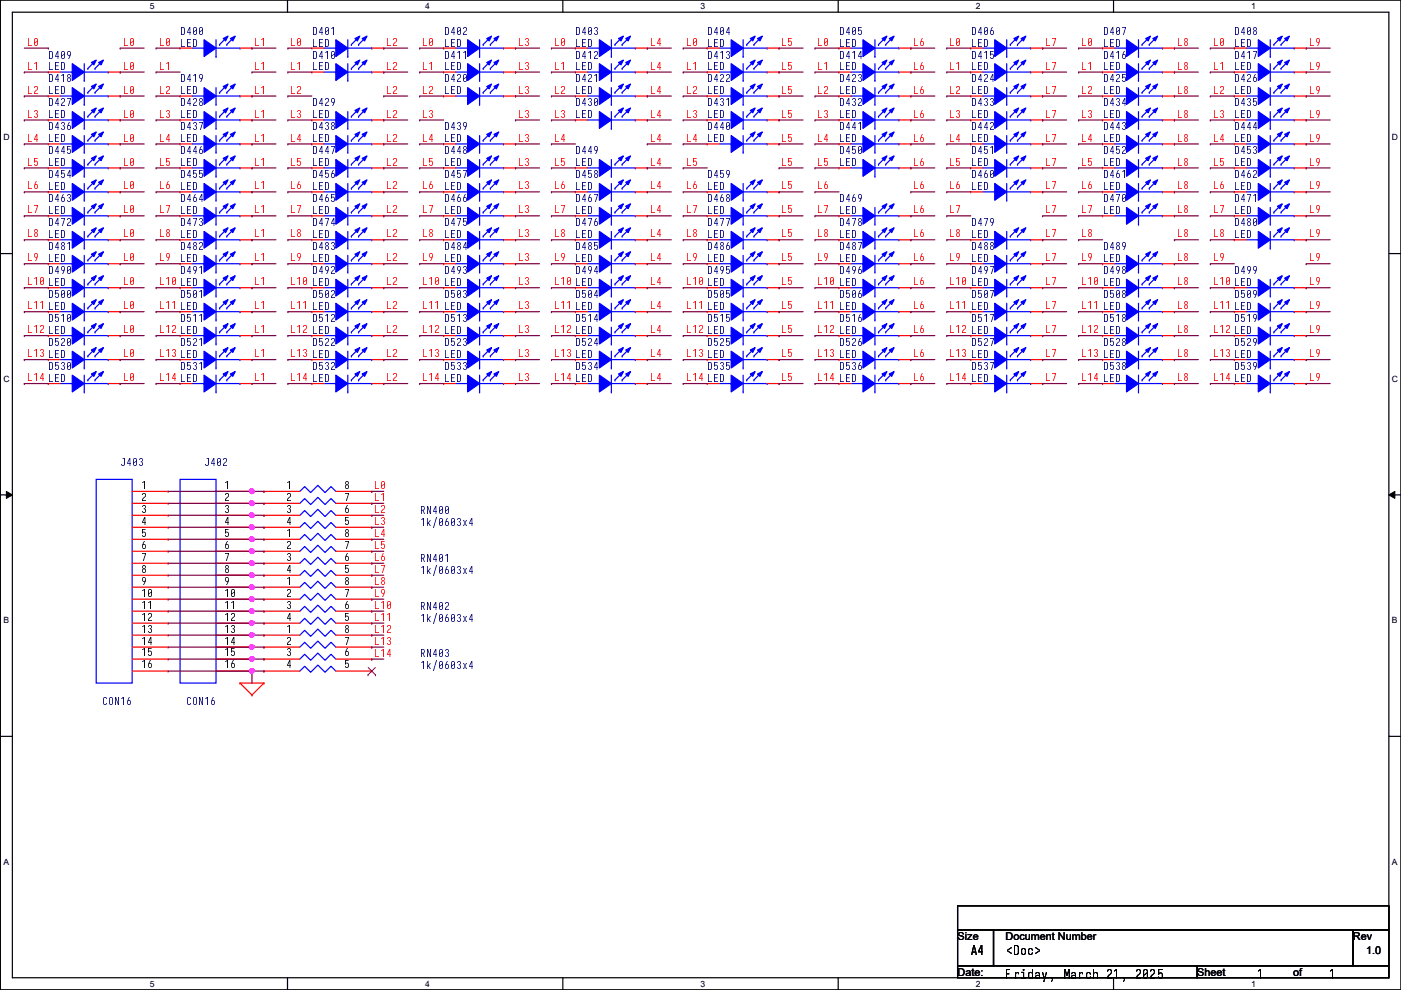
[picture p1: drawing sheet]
<svg xmlns="http://www.w3.org/2000/svg" width="297mm" height="210mm" viewBox="0 0 297 210" stroke-linecap="round" stroke-linejoin="round" font-family="sans-serif">
<defs><g id="words">
<g font-size="2.8">
<text x="205.6" y="202.4">A4</text>
<text x="213.2" y="202.4">&lt;Doc&gt;</text>
<text x="213.2" y="207.5">Friday, March 21, 2025</text>
<text x="266.5" y="207.5">1</text>
<text x="281.8" y="207.5">1</text>
</g>
<g font-size="2.3" fill="#f00">
<text x="5.7" y="9.7">L0</text>
<text x="26" y="9.7">L0</text>
<text x="33.6" y="9.7">L0</text>
<text x="53.9" y="9.7">L1</text>
<text x="61.5" y="9.7">L0</text>
<text x="81.9" y="9.7">L2</text>
<text x="89.5" y="9.7">L0</text>
<text x="109.8" y="9.7">L3</text>
<text x="117.4" y="9.7">L0</text>
<text x="137.7" y="9.7">L4</text>
<text x="145.4" y="9.7">L0</text>
<text x="165.7" y="9.7">L5</text>
<text x="173.3" y="9.7">L0</text>
<text x="193.6" y="9.7">L6</text>
<text x="201.2" y="9.7">L0</text>
<text x="221.6" y="9.7">L7</text>
<text x="229.2" y="9.7">L0</text>
<text x="249.5" y="9.7">L8</text>
<text x="257.1" y="9.7">L0</text>
<text x="277.4" y="9.7">L9</text>
<text x="5.7" y="14.8">L1</text>
<text x="26" y="14.8">L0</text>
<text x="33.6" y="14.8">L1</text>
<text x="53.9" y="14.8">L1</text>
<text x="61.5" y="14.8">L1</text>
<text x="81.9" y="14.8">L2</text>
<text x="89.5" y="14.8">L1</text>
<text x="109.8" y="14.8">L3</text>
<text x="117.4" y="14.8">L1</text>
<text x="137.7" y="14.8">L4</text>
<text x="145.4" y="14.8">L1</text>
<text x="165.7" y="14.8">L5</text>
<text x="173.3" y="14.8">L1</text>
<text x="193.6" y="14.8">L6</text>
<text x="201.2" y="14.8">L1</text>
<text x="221.6" y="14.8">L7</text>
<text x="229.2" y="14.8">L1</text>
<text x="249.5" y="14.8">L8</text>
<text x="257.1" y="14.8">L1</text>
<text x="277.4" y="14.8">L9</text>
<text x="5.7" y="19.9">L2</text>
<text x="26" y="19.9">L0</text>
<text x="33.6" y="19.9">L2</text>
<text x="53.9" y="19.9">L1</text>
<text x="61.5" y="19.9">L2</text>
<text x="81.9" y="19.9">L2</text>
<text x="89.5" y="19.9">L2</text>
<text x="109.8" y="19.9">L3</text>
<text x="117.4" y="19.9">L2</text>
<text x="137.7" y="19.9">L4</text>
<text x="145.4" y="19.9">L2</text>
<text x="165.7" y="19.9">L5</text>
<text x="173.3" y="19.9">L2</text>
<text x="193.6" y="19.9">L6</text>
<text x="201.2" y="19.9">L2</text>
<text x="221.6" y="19.9">L7</text>
<text x="229.2" y="19.9">L2</text>
<text x="249.5" y="19.9">L8</text>
<text x="257.1" y="19.9">L2</text>
<text x="277.4" y="19.9">L9</text>
<text x="5.7" y="24.9">L3</text>
<text x="26" y="24.9">L0</text>
<text x="33.6" y="24.9">L3</text>
<text x="53.9" y="24.9">L1</text>
<text x="61.5" y="24.9">L3</text>
<text x="81.9" y="24.9">L2</text>
<text x="89.5" y="24.9">L3</text>
<text x="109.8" y="24.9">L3</text>
<text x="117.4" y="24.9">L3</text>
<text x="137.7" y="24.9">L4</text>
<text x="145.4" y="24.9">L3</text>
<text x="165.7" y="24.9">L5</text>
<text x="173.3" y="24.9">L3</text>
<text x="193.6" y="24.9">L6</text>
<text x="201.2" y="24.9">L3</text>
<text x="221.6" y="24.9">L7</text>
<text x="229.2" y="24.9">L3</text>
<text x="249.5" y="24.9">L8</text>
<text x="257.1" y="24.9">L3</text>
<text x="277.4" y="24.9">L9</text>
<text x="5.7" y="30">L4</text>
<text x="5.7" y="35.1">L5</text>
<text x="26" y="30">L0</text>
<text x="26" y="35.1">L0</text>
<text x="33.6" y="30">L4</text>
<text x="33.6" y="35.1">L5</text>
<text x="53.9" y="30">L1</text>
<text x="53.9" y="35.1">L1</text>
<text x="61.5" y="30">L4</text>
<text x="61.5" y="35.1">L5</text>
<text x="81.9" y="30">L2</text>
<text x="81.9" y="35.1">L2</text>
<text x="89.5" y="30">L4</text>
<text x="89.5" y="35.1">L5</text>
<text x="109.8" y="30">L3</text>
<text x="109.8" y="35.1">L3</text>
<text x="117.4" y="35.1">L5</text>
<text x="117.4" y="30">L4</text>
<text x="137.7" y="35.1">L4</text>
<text x="137.7" y="30">L4</text>
<text x="145.4" y="30">L4</text>
<text x="145.4" y="35.1">L5</text>
<text x="165.7" y="30">L5</text>
<text x="165.7" y="35.1">L5</text>
<text x="173.3" y="30">L4</text>
<text x="173.3" y="35.1">L5</text>
<text x="193.6" y="30">L6</text>
<text x="193.6" y="35.1">L6</text>
<text x="201.2" y="30">L4</text>
<text x="201.2" y="35.1">L5</text>
<text x="221.6" y="30">L7</text>
<text x="221.6" y="35.1">L7</text>
<text x="229.2" y="30">L4</text>
<text x="229.2" y="35.1">L5</text>
<text x="249.5" y="30">L8</text>
<text x="249.5" y="35.1">L8</text>
<text x="257.1" y="30">L4</text>
<text x="257.1" y="35.1">L5</text>
<text x="277.4" y="30">L9</text>
<text x="277.4" y="35.1">L9</text>
<text x="5.7" y="40.2">L6</text>
<text x="26" y="40.2">L0</text>
<text x="33.6" y="40.2">L6</text>
<text x="53.9" y="40.2">L1</text>
<text x="61.5" y="40.2">L6</text>
<text x="81.9" y="40.2">L2</text>
<text x="89.5" y="40.2">L6</text>
<text x="109.8" y="40.2">L3</text>
<text x="117.4" y="40.2">L6</text>
<text x="137.7" y="40.2">L4</text>
<text x="145.4" y="40.2">L6</text>
<text x="165.7" y="40.2">L5</text>
<text x="173.3" y="40.2">L6</text>
<text x="193.6" y="40.2">L6</text>
<text x="201.2" y="40.2">L6</text>
<text x="221.6" y="40.2">L7</text>
<text x="229.2" y="40.2">L6</text>
<text x="249.5" y="40.2">L8</text>
<text x="257.1" y="40.2">L6</text>
<text x="277.4" y="40.2">L9</text>
<text x="5.7" y="45.3">L7</text>
<text x="26" y="45.3">L0</text>
<text x="33.6" y="45.3">L7</text>
<text x="53.9" y="45.3">L1</text>
<text x="61.5" y="45.3">L7</text>
<text x="81.9" y="45.3">L2</text>
<text x="89.5" y="45.3">L7</text>
<text x="109.8" y="45.3">L3</text>
<text x="117.4" y="45.3">L7</text>
<text x="137.7" y="45.3">L4</text>
<text x="145.4" y="45.3">L7</text>
<text x="165.7" y="45.3">L5</text>
<text x="173.3" y="45.3">L7</text>
<text x="193.6" y="45.3">L6</text>
<text x="201.2" y="45.3">L7</text>
<text x="221.6" y="45.3">L7</text>
<text x="229.2" y="45.3">L7</text>
<text x="249.5" y="45.3">L8</text>
<text x="257.1" y="45.3">L7</text>
<text x="277.4" y="45.3">L9</text>
<text x="5.7" y="50.3">L8</text>
<text x="26" y="50.3">L0</text>
<text x="33.6" y="50.3">L8</text>
<text x="53.9" y="50.3">L1</text>
<text x="61.5" y="50.3">L8</text>
<text x="81.9" y="50.3">L2</text>
<text x="89.5" y="50.3">L8</text>
<text x="109.8" y="50.3">L3</text>
<text x="117.4" y="50.3">L8</text>
<text x="137.7" y="50.3">L4</text>
<text x="145.4" y="50.3">L8</text>
<text x="165.7" y="50.3">L5</text>
<text x="173.3" y="50.3">L8</text>
<text x="193.6" y="50.3">L6</text>
<text x="201.2" y="50.3">L8</text>
<text x="221.6" y="50.3">L7</text>
<text x="229.2" y="50.3">L8</text>
<text x="249.5" y="50.3">L8</text>
<text x="257.1" y="50.3">L8</text>
<text x="277.4" y="50.3">L9</text>
<text x="5.7" y="55.4">L9</text>
<text x="26" y="55.4">L0</text>
<text x="33.6" y="55.4">L9</text>
<text x="53.9" y="55.4">L1</text>
<text x="61.5" y="55.4">L9</text>
<text x="81.9" y="55.4">L2</text>
<text x="89.5" y="55.4">L9</text>
<text x="109.8" y="55.4">L3</text>
<text x="117.4" y="55.4">L9</text>
<text x="137.7" y="55.4">L4</text>
<text x="145.4" y="55.4">L9</text>
<text x="165.7" y="55.4">L5</text>
<text x="173.3" y="55.4">L9</text>
<text x="193.6" y="55.4">L6</text>
<text x="201.2" y="55.4">L9</text>
<text x="221.6" y="55.4">L7</text>
<text x="229.2" y="55.4">L9</text>
<text x="249.5" y="55.4">L8</text>
<text x="257.1" y="55.4">L9</text>
<text x="277.4" y="55.4">L9</text>
<text x="5.7" y="60.5">L10 LED</text>
<text x="5.7" y="65.6">L11 LED</text>
<text x="26" y="60.5">L0</text>
<text x="26" y="65.6">L0</text>
<text x="33.6" y="60.5">L10 LED</text>
<text x="33.6" y="65.6">L11 LED</text>
<text x="53.9" y="60.5">L1</text>
<text x="53.9" y="65.6">L1</text>
<text x="61.5" y="60.5">L10 LED</text>
<text x="61.5" y="65.6">L11 LED</text>
<text x="81.9" y="60.5">L2</text>
<text x="81.9" y="65.6">L2</text>
<text x="89.5" y="60.5">L10 LED</text>
<text x="89.5" y="65.6">L11 LED</text>
<text x="109.8" y="60.5">L3</text>
<text x="109.8" y="65.6">L3</text>
<text x="117.4" y="60.5">L10 LED</text>
<text x="117.4" y="65.6">L11 LED</text>
<text x="137.7" y="60.5">L4</text>
<text x="137.7" y="65.6">L4</text>
<text x="145.4" y="60.5">L10 LED</text>
<text x="145.4" y="65.6">L11 LED</text>
<text x="165.7" y="60.5">L5</text>
<text x="165.7" y="65.6">L5</text>
<text x="173.3" y="60.5">L10 LED</text>
<text x="173.3" y="65.6">L11 LED</text>
<text x="193.6" y="60.5">L6</text>
<text x="193.6" y="65.6">L6</text>
<text x="201.2" y="60.5">L10 LED</text>
<text x="201.2" y="65.6">L11 LED</text>
<text x="221.6" y="60.5">L7</text>
<text x="221.6" y="65.6">L7</text>
<text x="229.2" y="60.5">L10 LED</text>
<text x="229.2" y="65.6">L11 LED</text>
<text x="249.5" y="60.5">L8</text>
<text x="249.5" y="65.6">L8</text>
<text x="257.1" y="60.5">L10 LED</text>
<text x="257.1" y="65.6">L11 LED</text>
<text x="277.4" y="60.5">L9</text>
<text x="277.4" y="65.6">L9</text>
<text x="5.7" y="70.7">L12 LED</text>
<text x="26" y="70.7">L0</text>
<text x="33.6" y="70.7">L12 LED</text>
<text x="53.9" y="70.7">L1</text>
<text x="61.5" y="70.7">L12 LED</text>
<text x="81.9" y="70.7">L2</text>
<text x="89.5" y="70.7">L12 LED</text>
<text x="109.8" y="70.7">L3</text>
<text x="117.4" y="70.7">L12 LED</text>
<text x="137.7" y="70.7">L4</text>
<text x="145.4" y="70.7">L12 LED</text>
<text x="165.7" y="70.7">L5</text>
<text x="173.3" y="70.7">L12 LED</text>
<text x="193.6" y="70.7">L6</text>
<text x="201.2" y="70.7">L12 LED</text>
<text x="221.6" y="70.7">L7</text>
<text x="229.2" y="70.7">L12 LED</text>
<text x="249.5" y="70.7">L8</text>
<text x="257.1" y="70.7">L12 LED</text>
<text x="277.4" y="70.7">L9</text>
<text x="5.7" y="75.7">L13 LED</text>
<text x="26" y="75.7">L0</text>
<text x="33.6" y="75.7">L13 LED</text>
<text x="53.9" y="75.7">L1</text>
<text x="61.5" y="75.7">L13 LED</text>
<text x="81.9" y="75.7">L2</text>
<text x="89.5" y="75.7">L13 LED</text>
<text x="109.8" y="75.7">L3</text>
<text x="117.4" y="75.7">L13 LED</text>
<text x="137.7" y="75.7">L4</text>
<text x="145.4" y="75.7">L13 LED</text>
<text x="165.7" y="75.7">L5</text>
<text x="173.3" y="75.7">L13 LED</text>
<text x="193.6" y="75.7">L6</text>
<text x="201.2" y="75.7">L13 LED</text>
<text x="221.6" y="75.7">L7</text>
<text x="229.2" y="75.7">L13 LED</text>
<text x="249.5" y="75.7">L8</text>
<text x="257.1" y="75.7">L13 LED</text>
<text x="277.4" y="75.7">L9</text>
<text x="5.7" y="80.8">L14 LED</text>
<text x="26" y="80.8">L0</text>
<text x="33.6" y="80.8">L14 LED</text>
<text x="53.9" y="80.8">L1</text>
<text x="61.5" y="80.8">L14 LED</text>
<text x="81.9" y="80.8">L2</text>
<text x="89.5" y="80.8">L14 LED</text>
<text x="109.8" y="80.8">L3</text>
<text x="117.4" y="80.8">L14 LED</text>
<text x="137.7" y="80.8">L4</text>
<text x="145.4" y="80.8">L14 LED</text>
<text x="165.7" y="80.8">L5</text>
<text x="173.3" y="80.8">L14 LED</text>
<text x="193.6" y="80.8">L6</text>
<text x="201.2" y="80.8">L14 LED</text>
<text x="221.6" y="80.8">L7</text>
<text x="229.2" y="80.8">L14 LED</text>
<text x="249.5" y="80.8">L8</text>
<text x="257.1" y="80.8">L14 LED</text>
<text x="277.4" y="80.8">L9</text>
<text x="79.3" y="103.7">L0</text>
<text x="79.3" y="106.2">L1</text>
<text x="79.3" y="108.8">L2</text>
<text x="79.3" y="111.3">L3</text>
<text x="79.3" y="113.8">L4</text>
<text x="79.3" y="116.4">L5</text>
<text x="79.3" y="118.9">L6</text>
<text x="79.3" y="121.5">L7</text>
<text x="79.3" y="124">L8</text>
<text x="79.3" y="126.5">L9</text>
<text x="79.3" y="129.1">L10</text>
<text x="79.3" y="131.6">L11</text>
<text x="79.3" y="134.2">L12</text>
<text x="79.3" y="136.7">L13</text>
<text x="79.3" y="139.2">L14</text>
</g>
<g font-size="2.3" fill="#00007f">
<text x="38.2" y="7.3">D400</text>
<text x="38.2" y="9.9">LED</text>
<text x="66.1" y="7.3">D401</text>
<text x="66.1" y="9.9">LED</text>
<text x="94.1" y="7.3">D402</text>
<text x="94.1" y="9.9">LED</text>
<text x="122" y="7.3">D403</text>
<text x="122" y="9.9">LED</text>
<text x="149.9" y="7.3">D404</text>
<text x="149.9" y="9.9">LED</text>
<text x="177.9" y="7.3">D405</text>
<text x="177.9" y="9.9">LED</text>
<text x="205.8" y="7.3">D406</text>
<text x="205.8" y="9.9">LED</text>
<text x="233.8" y="7.3">D407</text>
<text x="233.8" y="9.9">LED</text>
<text x="261.7" y="7.3">D408</text>
<text x="261.7" y="9.9">LED</text>
<text x="10.2" y="17.5">D418</text>
<text x="10.2" y="12.4">D409</text>
<text x="10.2" y="14.9">LED</text>
<text x="38.2" y="17.5">D419</text>
<text x="66.1" y="12.4">D410</text>
<text x="66.1" y="14.9">LED</text>
<text x="94.1" y="12.4">D411</text>
<text x="94.1" y="14.9">LED</text>
<text x="94.1" y="17.5">D420</text>
<text x="122" y="17.5">D421</text>
<text x="122" y="12.4">D412</text>
<text x="122" y="14.9">LED</text>
<text x="149.9" y="12.4">D413</text>
<text x="149.9" y="14.9">LED</text>
<text x="149.9" y="17.5">D422</text>
<text x="177.9" y="12.4">D414</text>
<text x="177.9" y="14.9">LED</text>
<text x="177.9" y="17.5">D423</text>
<text x="205.8" y="12.4">D415</text>
<text x="205.8" y="14.9">LED</text>
<text x="205.8" y="17.5">D424</text>
<text x="233.8" y="12.4">D416</text>
<text x="233.8" y="14.9">LED</text>
<text x="233.8" y="17.5">D425</text>
<text x="261.7" y="12.4">D417</text>
<text x="261.7" y="14.9">LED</text>
<text x="261.7" y="17.5">D426</text>
<text x="10.2" y="20">LED</text>
<text x="10.2" y="22.6">D427</text>
<text x="38.2" y="20">LED</text>
<text x="38.2" y="22.6">D428</text>
<text x="66.1" y="22.6">D429</text>
<text x="94.1" y="20">LED</text>
<text x="122" y="20">LED</text>
<text x="122" y="22.6">D430</text>
<text x="149.9" y="20">LED</text>
<text x="149.9" y="22.6">D431</text>
<text x="177.9" y="22.6">D432</text>
<text x="177.9" y="20">LED</text>
<text x="205.8" y="20">LED</text>
<text x="205.8" y="22.6">D433</text>
<text x="233.8" y="20">LED</text>
<text x="233.8" y="22.6">D434</text>
<text x="261.7" y="20">LED</text>
<text x="261.7" y="22.6">D435</text>
<text x="10.2" y="27.6">D436</text>
<text x="10.2" y="25.1">LED</text>
<text x="38.2" y="27.6">D437</text>
<text x="38.2" y="25.1">LED</text>
<text x="66.1" y="25.1">LED</text>
<text x="66.1" y="27.6">D438</text>
<text x="94.1" y="27.6">D439</text>
<text x="122" y="25.1">LED</text>
<text x="149.9" y="25.1">LED</text>
<text x="149.9" y="27.6">D440</text>
<text x="177.9" y="25.1">LED</text>
<text x="177.9" y="27.6">D441</text>
<text x="205.8" y="27.6">D442</text>
<text x="205.8" y="25.1">LED</text>
<text x="233.8" y="25.1">LED</text>
<text x="233.8" y="27.6">D443</text>
<text x="261.7" y="25.1">LED</text>
<text x="261.7" y="27.6">D444</text>
<text x="10.2" y="30.2">LED</text>
<text x="10.2" y="32.7">D445</text>
<text x="10.2" y="35.3">LED</text>
<text x="38.2" y="30.2">LED</text>
<text x="38.2" y="32.7">D446</text>
<text x="38.2" y="35.3">LED</text>
<text x="66.1" y="30.2">LED</text>
<text x="66.1" y="32.7">D447</text>
<text x="66.1" y="35.3">LED</text>
<text x="94.1" y="32.7">D448</text>
<text x="94.1" y="35.3">LED</text>
<text x="94.1" y="30.2">LED</text>
<text x="122" y="32.7">D449</text>
<text x="122" y="35.3">LED</text>
<text x="149.9" y="30.2">LED</text>
<text x="177.9" y="30.2">LED</text>
<text x="177.9" y="32.7">D450</text>
<text x="177.9" y="35.3">LED</text>
<text x="205.8" y="30.2">LED</text>
<text x="205.8" y="32.7">D451</text>
<text x="205.8" y="35.3">LED</text>
<text x="233.8" y="32.7">D452</text>
<text x="233.8" y="35.3">LED</text>
<text x="233.8" y="30.2">LED</text>
<text x="261.7" y="32.7">D453</text>
<text x="261.7" y="35.3">LED</text>
<text x="261.7" y="30.2">LED</text>
<text x="10.2" y="37.8">D454</text>
<text x="10.2" y="40.3">LED</text>
<text x="38.2" y="37.8">D455</text>
<text x="38.2" y="40.3">LED</text>
<text x="66.1" y="37.8">D456</text>
<text x="66.1" y="40.3">LED</text>
<text x="94.1" y="37.8">D457</text>
<text x="94.1" y="40.3">LED</text>
<text x="122" y="37.8">D458</text>
<text x="122" y="40.3">LED</text>
<text x="149.9" y="37.8">D459</text>
<text x="149.9" y="40.3">LED</text>
<text x="205.8" y="37.8">D460</text>
<text x="205.8" y="40.3">LED</text>
<text x="233.8" y="37.8">D461</text>
<text x="233.8" y="40.3">LED</text>
<text x="261.7" y="37.8">D462</text>
<text x="261.7" y="40.3">LED</text>
<text x="10.2" y="48">D472</text>
<text x="10.2" y="42.9">D463</text>
<text x="10.2" y="45.4">LED</text>
<text x="38.2" y="48">D473</text>
<text x="38.2" y="42.9">D464</text>
<text x="38.2" y="45.4">LED</text>
<text x="66.1" y="42.9">D465</text>
<text x="66.1" y="45.4">LED</text>
<text x="66.1" y="48">D474</text>
<text x="94.1" y="42.9">D466</text>
<text x="94.1" y="45.4">LED</text>
<text x="94.1" y="48">D475</text>
<text x="122" y="42.9">D467</text>
<text x="122" y="45.4">LED</text>
<text x="122" y="48">D476</text>
<text x="149.9" y="42.9">D468</text>
<text x="149.9" y="45.4">LED</text>
<text x="149.9" y="48">D477</text>
<text x="177.9" y="48">D478</text>
<text x="177.9" y="42.9">D469</text>
<text x="177.9" y="45.4">LED</text>
<text x="205.8" y="48">D479</text>
<text x="233.8" y="42.9">D470</text>
<text x="233.8" y="45.4">LED</text>
<text x="261.7" y="42.9">D471</text>
<text x="261.7" y="45.4">LED</text>
<text x="261.7" y="48">D480</text>
<text x="10.2" y="50.5">LED</text>
<text x="10.2" y="53">D481</text>
<text x="38.2" y="50.5">LED</text>
<text x="38.2" y="53">D482</text>
<text x="66.1" y="50.5">LED</text>
<text x="66.1" y="53">D483</text>
<text x="94.1" y="53">D484</text>
<text x="94.1" y="50.5">LED</text>
<text x="122" y="50.5">LED</text>
<text x="122" y="53">D485</text>
<text x="149.9" y="50.5">LED</text>
<text x="149.9" y="53">D486</text>
<text x="177.9" y="50.5">LED</text>
<text x="177.9" y="53">D487</text>
<text x="205.8" y="53">D488</text>
<text x="205.8" y="50.5">LED</text>
<text x="233.8" y="53">D489</text>
<text x="261.7" y="50.5">LED</text>
<text x="10.2" y="55.6">LED</text>
<text x="10.2" y="58.1">D490</text>
<text x="38.2" y="55.6">LED</text>
<text x="38.2" y="58.1">D491</text>
<text x="66.1" y="55.6">LED</text>
<text x="66.1" y="58.1">D492</text>
<text x="94.1" y="55.6">LED</text>
<text x="94.1" y="58.1">D493</text>
<text x="122" y="55.6">LED</text>
<text x="122" y="58.1">D494</text>
<text x="149.9" y="58.1">D495</text>
<text x="149.9" y="55.6">LED</text>
<text x="177.9" y="55.6">LED</text>
<text x="177.9" y="58.1">D496</text>
<text x="205.8" y="55.6">LED</text>
<text x="205.8" y="58.1">D497</text>
<text x="233.8" y="55.6">LED</text>
<text x="233.8" y="58.1">D498</text>
<text x="261.7" y="58.1">D499</text>
<text x="10.2" y="63.2">D500</text>
<text x="38.2" y="63.2">D501</text>
<text x="66.1" y="63.2">D502</text>
<text x="94.1" y="63.2">D503</text>
<text x="122" y="63.2">D504</text>
<text x="149.9" y="63.2">D505</text>
<text x="177.9" y="63.2">D506</text>
<text x="205.8" y="63.2">D507</text>
<text x="233.8" y="63.2">D508</text>
<text x="261.7" y="63.2">D509</text>
<text x="10.2" y="68.3">D510</text>
<text x="38.2" y="68.3">D511</text>
<text x="66.1" y="68.3">D512</text>
<text x="94.1" y="68.3">D513</text>
<text x="122" y="68.3">D514</text>
<text x="149.9" y="68.3">D515</text>
<text x="177.9" y="68.3">D516</text>
<text x="205.8" y="68.3">D517</text>
<text x="233.8" y="68.3">D518</text>
<text x="261.7" y="68.3">D519</text>
<text x="10.2" y="73.4">D520</text>
<text x="38.2" y="73.4">D521</text>
<text x="66.1" y="73.4">D522</text>
<text x="94.1" y="73.4">D523</text>
<text x="122" y="73.4">D524</text>
<text x="149.9" y="73.4">D525</text>
<text x="177.9" y="73.4">D526</text>
<text x="205.8" y="73.4">D527</text>
<text x="233.8" y="73.4">D528</text>
<text x="261.7" y="73.4">D529</text>
<text x="10.2" y="78.4">D530</text>
<text x="38.2" y="78.4">D531</text>
<text x="66.1" y="78.4">D532</text>
<text x="94.1" y="78.4">D533</text>
<text x="122" y="78.4">D534</text>
<text x="149.9" y="78.4">D535</text>
<text x="177.9" y="78.4">D536</text>
<text x="205.8" y="78.4">D537</text>
<text x="233.8" y="78.4">D538</text>
<text x="261.7" y="78.4">D539</text>
<text x="25.5" y="98.8">J403</text>
<text x="43.3" y="98.8">J402</text>
<text x="89" y="108.9">RN400</text>
<text x="89" y="111.5">1k/0603x4</text>
<text x="89" y="119.1">RN401</text>
<text x="89" y="121.6">1k/0603x4</text>
<text x="89" y="129.2">RN402</text>
<text x="89" y="131.8">1k/0603x4</text>
<text x="89" y="139.4">RN403</text>
<text x="89" y="141.9">1k/0603x4</text>
<text x="21.7" y="149.6">CON16</text>
<text x="39.5" y="149.6">CON16</text>
</g>
<g font-size="2.3">
<text x="29.8" y="103.6">1</text>
<text x="29.8" y="106.2">2</text>
<text x="47.6" y="103.6">1</text>
<text x="47.6" y="106.2">2</text>
<text x="60.5" y="103.6">1</text>
<text x="60.5" y="106.2">2</text>
<text x="73" y="103.6">8</text>
<text x="73" y="106.2">7</text>
<text x="29.8" y="108.7">3</text>
<text x="29.8" y="111.3">4</text>
<text x="29.8" y="113.8">5</text>
<text x="47.6" y="108.7">3</text>
<text x="47.6" y="111.3">4</text>
<text x="47.6" y="113.8">5</text>
<text x="60.5" y="113.8">1</text>
<text x="60.5" y="108.7">3</text>
<text x="60.5" y="111.3">4</text>
<text x="73" y="113.8">8</text>
<text x="73" y="108.7">6</text>
<text x="73" y="111.3">5</text>
<text x="29.8" y="116.3">6</text>
<text x="29.8" y="118.9">7</text>
<text x="47.6" y="116.3">6</text>
<text x="47.6" y="118.9">7</text>
<text x="60.5" y="116.3">2</text>
<text x="60.5" y="118.9">3</text>
<text x="73" y="116.3">7</text>
<text x="73" y="118.9">6</text>
<text x="29.8" y="121.4">8</text>
<text x="29.8" y="124">9</text>
<text x="47.6" y="121.4">8</text>
<text x="47.6" y="124">9</text>
<text x="60.5" y="124">1</text>
<text x="60.5" y="121.4">4</text>
<text x="73" y="124">8</text>
<text x="73" y="121.4">5</text>
<text x="29.8" y="126.5">10</text>
<text x="29.8" y="129">11</text>
<text x="29.8" y="131.6">12</text>
<text x="47.6" y="126.5">10</text>
<text x="47.6" y="129">11</text>
<text x="47.6" y="131.6">12</text>
<text x="60.5" y="126.5">2</text>
<text x="60.5" y="129">3</text>
<text x="60.5" y="131.6">4</text>
<text x="73" y="126.5">7</text>
<text x="73" y="129">6</text>
<text x="73" y="131.6">5</text>
<text x="29.8" y="134.1">13</text>
<text x="29.8" y="136.7">14</text>
<text x="47.6" y="134.1">13</text>
<text x="47.6" y="136.7">14</text>
<text x="60.5" y="134.1">1</text>
<text x="60.5" y="136.7">2</text>
<text x="73" y="134.1">8</text>
<text x="73" y="136.7">7</text>
<text x="29.8" y="139.2">15</text>
<text x="29.8" y="141.7">16</text>
<text x="47.6" y="139.2">15</text>
<text x="47.6" y="141.7">16</text>
<text x="60.5" y="139.2">3</text>
<text x="60.5" y="141.7">4</text>
<text x="73" y="139.2">6</text>
<text x="73" y="141.7">5</text>
<text x="203" y="199.2">Size</text>
<text x="213.2" y="199.2">Document Number</text>
<text x="286.8" y="199.2">Rev</text>
<text x="289.6" y="202.3">1.0</text>
<text x="203" y="206.8">Date:</text>
<text x="253.8" y="206.8">Sheet</text>
<text x="274.1" y="206.8">of</text>
</g>
<g font-size="1.8">
<text x="31.8" y="1.9">5</text>
<text x="90.1" y="1.9">4</text>
<text x="148.5" y="1.9">3</text>
<text x="206.9" y="1.9">2</text>
<text x="265.3" y="1.9">1</text>
<text x=".7" y="29.8">D</text>
<text x="295.1" y="29.8">D</text>
<text x=".7" y="80.9">C</text>
<text x="295.1" y="80.9">C</text>
<text x=".7" y="132.1">B</text>
<text x="295.1" y="132.1">B</text>
<text x=".7" y="183.3">A</text>
<text x="295.1" y="183.3">A</text>
<text x="31.8" y="209.2">5</text>
<text x="90.1" y="209.2">4</text>
<text x="148.5" y="209.2">3</text>
<text x="206.9" y="209.2">2</text>
<text x="265.3" y="209.2">1</text>
</g>
</g></defs>
<path d="M.1 0h296.9v209.8h-296.9zM2.6 2.6h291.9v204.7h-291.9z" fill="none" stroke="#000" stroke-width=".25"/>
<g fill="#fff">
<path d="M31.8 .3h1v2h-1z"/>
<path d="M31.8 207.6h1v1.9h-1z"/>
</g>
<path d="M61 0v2.6M61 207.3v2.5" fill="none" stroke="#000" stroke-width=".25"/>
<g fill="#fff">
<path d="M90.1 .3h1v2h-1z"/>
<path d="M90.1 207.6h1v1.9h-1z"/>
</g>
<path d="M119.3 0v2.6M119.3 207.3v2.5" fill="none" stroke="#000" stroke-width=".25"/>
<g fill="#fff">
<path d="M148.5 .3h1v2h-1z"/>
<path d="M148.5 207.6h1v1.9h-1z"/>
</g>
<path d="M177.7 0v2.6M177.7 207.3v2.5" fill="none" stroke="#000" stroke-width=".25"/>
<g fill="#fff">
<path d="M206.9 .3h1v2h-1z"/>
<path d="M206.9 207.6h1v1.9h-1z"/>
</g>
<path d="M236.1 0v2.6M236.1 207.3v2.5" fill="none" stroke="#000" stroke-width=".25"/>
<g fill="#fff">
<path d="M265.3 .3h.9v2h-.9z"/>
<path d="M265.3 207.6h.9v1.9h-.9z"/>
<path d="M.7 28.2h1.3v1.9h-1.3z"/>
<path d="M295.1 28.2h1.3v1.9h-1.3z"/>
<path d="M.7 79.3h1.3v2h-1.3z"/>
<path d="M295.1 79.3h1.3v2h-1.3z"/>
</g>
<path d="M.1 53.8h2.5M294.5 53.8h2.5" fill="none" stroke="#000" stroke-width=".25"/>
<g fill="#fff">
<path d="M.7 130.5h1.2v2h-1.2z"/>
<path d="M295.1 130.5h1.2v2h-1.2z"/>
</g>
<path d="M.1 104.9h2.5M294.5 104.9h2.5" fill="none" stroke="#000" stroke-width=".25"/>
<path d="M1.4 104.2l1.2 .7-1.2 .8zM294.5 104.9l1.2-.7v1.5z" fill="#000"/>
<path d="M1.4 104.2l1.2 .7-1.2 .8zM294.5 104.9l1.2-.7v1.5z" fill="none" stroke="#000" stroke-width=".21"/>
<g fill="#fff">
<path d="M.7 181.7h1.2v2h-1.2z"/>
<path d="M295.1 181.7h1.2v2h-1.2z"/>
</g>
<path d="M.1 156.1h2.5M294.5 156.1h2.5M203 192.1h91.5v5h-91.5zM203 197.1h7.6v7.7h-7.6zM210.6 197.1h76.2v7.7h-76.2zM286.8 197.1h7.7v7.7h-7.7zM203 204.8h50.8v2.5h-50.8zM253.8 204.8h40.7v2.5h-40.7z" fill="none" stroke="#000" stroke-width=".25"/>
<path d="M50.9 144.8h.1M50.9 144.8h5.1M50.9 144.8l2.5 2.6M53.4 147.4h.1M56 144.8h.1M56 144.8l-2.6 2.6" fill="none" stroke="#f00" stroke-width=".25"/>
<path d="M236.3 10.2h2.5M238.8 10.2h.1M241.4 12h.1M241.4 8.4v3.6M241.4 10.2h5.1M246.5 10.2h.1" fill="none" stroke="#00f" stroke-width=".25"/>
<path d="M238.8 8.4l2.6 1.8-2.6 1.8z" fill-rule="evenodd" fill="#00f"/>
<path d="M238.8 8.4l2.6 1.8-2.6 1.8z" fill="none" stroke="#00f" stroke-width=".25"/>
<path d="M244.4 8.2l1-.5-.5 1z" fill-rule="evenodd" fill="#00f"/>
<path d="M244.4 8.2l1-.5-.5 1z" fill="none" stroke="#00f" stroke-width=".25"/>
<path d="M242.9 8.2l1-.5-.5 1z" fill-rule="evenodd" fill="#00f"/>
<path d="M242.1 9.4h.1M242.9 8.2l1-.5-.5 1zM243.7 9.4h.1M243.7 7.9l-1.6 1.5M245.2 7.9l-1.5 1.5M12.8 71.2h2.5M15.3 71.2h.1M17.9 72.9h.1M17.9 69.4v3.5M17.9 71.2h5M22.9 71.2h.1" fill="none" stroke="#00f" stroke-width=".25"/>
<path d="M233.8 10.2h.1M233.8 10.2h2.5M246.5 10.2h2.5M249 10.2h.1" fill="none" stroke="#f00" stroke-width=".25"/>
<path d="M15.3 69.4l2.6 1.8-2.6 1.7z" fill-rule="evenodd" fill="#00f"/>
<path d="M15.3 69.4l2.6 1.8-2.6 1.7z" fill="none" stroke="#00f" stroke-width=".25"/>
<path d="M20.9 69.1l1-.5-.5 1z" fill-rule="evenodd" fill="#00f"/>
<path d="M20.9 69.1l1-.5-.5 1z" fill="none" stroke="#00f" stroke-width=".25"/>
<path d="M19.4 69.1l1-.5-.5 1z" fill-rule="evenodd" fill="#00f"/>
<path d="M236.3 55.9h2.5M238.8 55.9h.1M241.4 57.7h.1M241.4 54.1v3.6M241.4 55.9h5.1M246.5 55.9h.1M18.6 70.4h.1M19.4 69.1l1-.5-.5 1zM20.1 70.4h.1M20.1 68.9l-1.5 1.5M21.7 68.9l-1.6 1.5" fill="none" stroke="#00f" stroke-width=".25"/>
<path d="M10.2 71.2h.1M10.2 71.2h2.6M22.9 71.2h2.6M25.5 71.2h.1" fill="none" stroke="#f00" stroke-width=".25"/>
<path d="M238.8 54.1l2.6 1.8-2.6 1.8z" fill-rule="evenodd" fill="#00f"/>
<path d="M238.8 54.1l2.6 1.8-2.6 1.8z" fill="none" stroke="#00f" stroke-width=".25"/>
<path d="M244.4 53.9l1-.5-.5 1z" fill-rule="evenodd" fill="#00f"/>
<path d="M244.4 53.9l1-.5-.5 1z" fill="none" stroke="#00f" stroke-width=".25"/>
<path d="M242.9 53.9l1-.5-.5 1z" fill-rule="evenodd" fill="#00f"/>
<g fill="none" stroke="#00f" stroke-width=".25">
<path d="M68.7 15.3h2.5M71.2 15.3h.1M73.7 17.1h.1M73.7 13.5v3.6M73.7 15.3h5.1M78.8 15.3h.1M242.1 55.2h.1M242.9 53.9l1-.5-.5 1zM243.7 55.2h.1M243.7 53.6l-1.6 1.6M245.2 53.6l-1.5 1.6M63.6 134.7l1-1.1 1.3 1.3 1.5-1.5 1.5 1.5 1.3-1.3 1 1.1"/>
<path d="M63.6 137.2l1-1 1.3 1.3 1.5-1.6 1.5 1.6 1.3-1.3 1 1M63.6 139.7l1-1 1.3 1.3 1.5-1.5 1.5 1.5 1.3-1.3 1 1M63.6 142.3l1-1 1.3 1.2 1.5-1.5 1.5 1.5 1.3-1.2 1 1"/>
</g>
<g fill="none" stroke="#f00" stroke-width=".25">
<path d="M233.8 55.9h.1M233.8 55.9h2.5M246.5 55.9h2.5M249 55.9h.1M56 134.7h.1M56 137.2h.1M56 139.7h.1M56 134.7h7.6M56 137.2h7.6M56 139.7h7.6M71.2 134.7h7.6M71.2 137.2h7.6"/>
<path d="M71.2 139.7h7.6M78.8 134.7h.1M78.8 137.2h.1M78.8 139.7h.1M56 142.3h.1M56 142.3h7.6M71.2 142.3h7.6M78.8 142.3h.1"/>
</g>
<path d="M78 143.1h.1M78.1 141.5l1.5 1.6M79.6 141.5l-1.6 1.6M79.6 143.1h.1" fill="none" stroke="#7f3f00" stroke-width=".21"/>
<path d="M71.2 13.5l2.5 1.8-2.5 1.8z" fill-rule="evenodd" fill="#00f"/>
<path d="M71.2 13.5l2.5 1.8-2.5 1.8z" fill="none" stroke="#00f" stroke-width=".25"/>
<path d="M76.8 13.3l1-.6-.5 1.1z" fill-rule="evenodd" fill="#00f"/>
<path d="M76.8 13.3l1-.6-.5 1.1z" fill="none" stroke="#00f" stroke-width=".25"/>
<path d="M75.3 13.3l1-.6-.5 1.1z" fill-rule="evenodd" fill="#00f"/>
<path d="M74.5 14.5h.1M75.3 13.3l1-.6-.5 1.1zM76 14.5h.1M76 13l-1.5 1.5M77.6 13l-1.6 1.5M269.3 59.2v3.6M264.2 61h2.6M266.8 61h.1M269.3 62.8h.1M269.3 61h5.1M274.4 61h.1" fill="none" stroke="#00f" stroke-width=".25"/>
<path d="M66.1 15.3h.1M66.1 15.3h2.6M78.8 15.3h2.6M81.4 15.3h.1" fill="none" stroke="#f00" stroke-width=".25"/>
<path d="M266.8 59.2l2.5 1.8-2.5 1.8z" fill-rule="evenodd" fill="#00f"/>
<path d="M266.8 59.2l2.5 1.8-2.5 1.8z" fill="none" stroke="#00f" stroke-width=".25"/>
<path d="M272.4 59l1-.5-.5 1z" fill-rule="evenodd" fill="#00f"/>
<path d="M272.4 59l1-.5-.5 1z" fill="none" stroke="#00f" stroke-width=".25"/>
<path d="M270.8 59l1.1-.5-.5 1z" fill-rule="evenodd" fill="#00f"/>
<path d="M270.8 59l1.1-.5-.5 1zM271.6 58.7l-1.5 1.5M273.1 58.7l-1.5 1.5M40.7 71.2h2.6M43.3 71.2h.1M45.8 72.9h.1M45.8 69.4v3.5M45.8 71.2h5.1M50.9 71.2h.1M270.1 60.2h.1M271.6 60.2h.1" fill="none" stroke="#00f" stroke-width=".25"/>
<path d="M261.7 61h.1M261.7 61h2.5M274.4 61h2.5M276.9 61h.1" fill="none" stroke="#f00" stroke-width=".25"/>
<path d="M43.3 69.4l2.5 1.8-2.5 1.7z" fill-rule="evenodd" fill="#00f"/>
<path d="M43.3 69.4l2.5 1.8-2.5 1.7z" fill="none" stroke="#00f" stroke-width=".25"/>
<path d="M48.8 69.1l1.1-.5-.5 1z" fill-rule="evenodd" fill="#00f"/>
<path d="M48.8 69.1l1.1-.5-.5 1z" fill="none" stroke="#00f" stroke-width=".25"/>
<path d="M47.3 69.1l1-.5-.5 1z" fill-rule="evenodd" fill="#00f"/>
<path d="M12.8 50.8h2.5M15.3 50.8h.1M17.9 52.6h.1M17.9 49.1v3.5M17.9 50.8h5M22.9 50.8h.1M46.6 70.4h.1M47.3 69.1l1-.5-.5 1zM48.1 70.4h.1M48.1 68.9l-1.5 1.5M49.6 68.9l-1.5 1.5" fill="none" stroke="#00f" stroke-width=".25"/>
<path d="M38.2 71.2h.1M38.2 71.2h2.5M50.9 71.2h2.5M53.4 71.2h.1" fill="none" stroke="#f00" stroke-width=".25"/>
<path d="M15.3 49.1l2.6 1.7-2.6 1.8z" fill-rule="evenodd" fill="#00f"/>
<path d="M15.3 49.1l2.6 1.7-2.6 1.8z" fill="none" stroke="#00f" stroke-width=".25"/>
<path d="M20.9 48.8l1-.5-.5 1z" fill-rule="evenodd" fill="#00f"/>
<path d="M20.9 48.8l1-.5-.5 1z" fill="none" stroke="#00f" stroke-width=".25"/>
<path d="M19.4 48.8l1-.5-.5 1z" fill-rule="evenodd" fill="#00f"/>
<path d="M18.6 50.1h.1M19.4 48.8l1-.5-.5 1zM20.1 50.1h.1M20.1 48.6l-1.5 1.5M21.7 48.6l-1.6 1.5M96.6 76.2h2.5M99.1 76.2h.1M101.7 78h.1M101.7 74.5v3.5M101.7 76.2h5.1M106.8 76.2h.1" fill="none" stroke="#00f" stroke-width=".25"/>
<path d="M10.2 50.8h.1M10.2 50.8h2.6M22.9 50.8h2.6M25.5 50.8h.1" fill="none" stroke="#f00" stroke-width=".25"/>
<path d="M99.1 74.5l2.6 1.7-2.6 1.8z" fill-rule="evenodd" fill="#00f"/>
<path d="M99.1 74.5l2.6 1.7-2.6 1.8z" fill="none" stroke="#00f" stroke-width=".25"/>
<path d="M104.7 74.2l1-.5-.5 1z" fill-rule="evenodd" fill="#00f"/>
<path d="M104.7 74.2l1-.5-.5 1z" fill="none" stroke="#00f" stroke-width=".25"/>
<path d="M103.2 74.2l1-.5-.5 1z" fill-rule="evenodd" fill="#00f"/>
<path d="M157.6 38.9v3.6M152.5 40.7h2.5M155 40.7h.1M157.6 42.5h.1M157.6 40.7h5M162.6 40.7h.1M102.4 75.5h.1M103.2 74.2l1-.5-.5 1zM104 75.5h.1M104 74l-1.6 1.5M105.5 74l-1.5 1.5" fill="none" stroke="#00f" stroke-width=".25"/>
<path d="M94.1 76.2h.1M94.1 76.2h2.5M106.8 76.2h2.5M109.3 76.2h.1" fill="none" stroke="#f00" stroke-width=".25"/>
<path d="M155 38.9l2.6 1.8-2.6 1.8z" fill-rule="evenodd" fill="#00f"/>
<path d="M155 38.9l2.6 1.8-2.6 1.8z" fill="none" stroke="#00f" stroke-width=".25"/>
<path d="M160.6 38.7l1-.6-.5 1.1z" fill-rule="evenodd" fill="#00f"/>
<path d="M160.6 38.7l1-.6-.5 1.1z" fill="none" stroke="#00f" stroke-width=".25"/>
<path d="M159.1 38.7l1-.6-.5 1.1z" fill-rule="evenodd" fill="#00f"/>
<path d="M158.3 39.9h.1M159.1 38.7l1-.6-.5 1.1zM159.8 39.9h.1M159.8 38.4l-1.5 1.5M161.4 38.4l-1.6 1.5M264.2 71.2h2.6M266.8 71.2h.1M269.3 72.9h.1M269.3 69.4v3.5M269.3 71.2h5.1M274.4 71.2h.1" fill="none" stroke="#00f" stroke-width=".25"/>
<path d="M149.9 40.7h.1M149.9 40.7h2.6M162.6 40.7h2.6M165.2 40.7h.1" fill="none" stroke="#f00" stroke-width=".25"/>
<path d="M266.8 69.4l2.5 1.8-2.5 1.7z" fill-rule="evenodd" fill="#00f"/>
<path d="M266.8 69.4l2.5 1.8-2.5 1.7z" fill="none" stroke="#00f" stroke-width=".25"/>
<path d="M272.4 69.1l1-.5-.5 1z" fill-rule="evenodd" fill="#00f"/>
<path d="M272.4 69.1l1-.5-.5 1z" fill="none" stroke="#00f" stroke-width=".25"/>
<path d="M270.8 69.1l1.1-.5-.5 1z" fill-rule="evenodd" fill="#00f"/>
<path d="M208.4 76.2h2.5M210.9 76.2h.1M213.4 78h.1M213.4 74.5v3.5M213.4 76.2h5.1M218.5 76.2h.1M270.1 70.4h.1M270.8 69.1l1.1-.5-.5 1zM271.6 70.4h.1M271.6 68.9l-1.5 1.5M273.1 68.9l-1.5 1.5" fill="none" stroke="#00f" stroke-width=".25"/>
<path d="M261.7 71.2h.1M261.7 71.2h2.5M274.4 71.2h2.5M276.9 71.2h.1" fill="none" stroke="#f00" stroke-width=".25"/>
<path d="M210.9 74.5l2.5 1.7-2.5 1.8z" fill-rule="evenodd" fill="#00f"/>
<path d="M210.9 74.5l2.5 1.7-2.5 1.8z" fill="none" stroke="#00f" stroke-width=".25"/>
<path d="M216.5 74.2l1-.5-.5 1z" fill-rule="evenodd" fill="#00f"/>
<path d="M216.5 74.2l1-.5-.5 1z" fill="none" stroke="#00f" stroke-width=".25"/>
<path d="M215 74.2l1-.5-.5 1z" fill-rule="evenodd" fill="#00f"/>
<path d="M264.2 35.6h2.6M266.8 35.6h.1M269.3 37.4h.1M269.3 33.8v3.6M269.3 35.6h5.1M274.4 35.6h.1M214.2 75.5h.1M215 74.2l1-.5-.5 1zM215.7 75.5h.1M215.7 74l-1.5 1.5M217.3 74l-1.6 1.5" fill="none" stroke="#00f" stroke-width=".25"/>
<path d="M205.8 76.2h.1M205.8 76.2h2.6M218.5 76.2h2.6M221.1 76.2h.1" fill="none" stroke="#f00" stroke-width=".25"/>
<path d="M266.8 33.8l2.5 1.8-2.5 1.8z" fill-rule="evenodd" fill="#00f"/>
<path d="M266.8 33.8l2.5 1.8-2.5 1.8z" fill="none" stroke="#00f" stroke-width=".25"/>
<path d="M272.4 33.6l1-.5-.5 1z" fill-rule="evenodd" fill="#00f"/>
<path d="M272.4 33.6l1-.5-.5 1z" fill="none" stroke="#00f" stroke-width=".25"/>
<path d="M270.8 33.6l1.1-.5-.5 1z" fill-rule="evenodd" fill="#00f"/>
<path d="M270.1 34.8h.1M270.8 33.6l1.1-.5-.5 1zM271.6 34.8h.1M271.6 33.3l-1.5 1.5M273.1 33.3l-1.5 1.5M17.9 79.5v3.6M12.8 81.3h2.5M15.3 81.3h.1M17.9 83.1h.1M17.9 81.3h5M22.9 81.3h.1" fill="none" stroke="#00f" stroke-width=".25"/>
<path d="M261.7 35.6h.1M261.7 35.6h2.5M274.4 35.6h2.5M276.9 35.6h.1" fill="none" stroke="#f00" stroke-width=".25"/>
<path d="M15.3 79.5l2.6 1.8-2.6 1.8z" fill-rule="evenodd" fill="#00f"/>
<path d="M15.3 79.5l2.6 1.8-2.6 1.8z" fill="none" stroke="#00f" stroke-width=".25"/>
<path d="M20.9 79.3l1-.5-.5 1z" fill-rule="evenodd" fill="#00f"/>
<path d="M20.9 79.3l1-.5-.5 1z" fill="none" stroke="#00f" stroke-width=".25"/>
<path d="M19.4 79.3l1-.5-.5 1z" fill-rule="evenodd" fill="#00f"/>
<path d="M40.7 50.8h2.6M43.3 50.8h.1M45.8 52.6h.1M45.8 49.1v3.5M45.8 50.8h5.1M50.9 50.8h.1M19.4 79.3l1-.5-.5 1zM20.1 79l-1.5 1.6M21.7 79l-1.6 1.6M18.6 80.6h.1M20.1 80.6h.1" fill="none" stroke="#00f" stroke-width=".25"/>
<path d="M10.2 81.3h.1M10.2 81.3h2.6M22.9 81.3h2.6M25.5 81.3h.1" fill="none" stroke="#f00" stroke-width=".25"/>
<path d="M43.3 49.1l2.5 1.7-2.5 1.8z" fill-rule="evenodd" fill="#00f"/>
<path d="M43.3 49.1l2.5 1.7-2.5 1.8z" fill="none" stroke="#00f" stroke-width=".25"/>
<path d="M48.8 48.8l1.1-.5-.5 1z" fill-rule="evenodd" fill="#00f"/>
<path d="M48.8 48.8l1.1-.5-.5 1z" fill="none" stroke="#00f" stroke-width=".25"/>
<path d="M47.3 48.8l1-.5-.5 1z" fill-rule="evenodd" fill="#00f"/>
<path d="M152.5 15.3h2.5M155 15.3h.1M157.6 17.1h.1M157.6 13.5v3.6M157.6 15.3h5M162.6 15.3h.1M46.6 50.1h.1M47.3 48.8l1-.5-.5 1zM48.1 50.1h.1M48.1 48.6l-1.5 1.5M49.6 48.6l-1.5 1.5" fill="none" stroke="#00f" stroke-width=".25"/>
<path d="M38.2 50.8h.1M38.2 50.8h2.5M50.9 50.8h2.5M53.4 50.8h.1" fill="none" stroke="#f00" stroke-width=".25"/>
<path d="M155 13.5l2.6 1.8-2.6 1.8z" fill-rule="evenodd" fill="#00f"/>
<path d="M155 13.5l2.6 1.8-2.6 1.8z" fill="none" stroke="#00f" stroke-width=".25"/>
<path d="M160.6 13.3l1-.6-.5 1.1z" fill-rule="evenodd" fill="#00f"/>
<path d="M160.6 13.3l1-.6-.5 1.1z" fill="none" stroke="#00f" stroke-width=".25"/>
<path d="M159.1 13.3l1-.6-.5 1.1z" fill-rule="evenodd" fill="#00f"/>
<path d="M158.3 14.5h.1M159.1 13.3l1-.6-.5 1.1zM159.8 14.5h.1M159.8 13l-1.5 1.5M161.4 13l-1.6 1.5M124.5 66.1h2.6M127.1 66.1h.1M129.6 67.9h.1M129.6 64.3v3.6M129.6 66.1h5.1M134.7 66.1h.1" fill="none" stroke="#00f" stroke-width=".25"/>
<path d="M149.9 15.3h.1M149.9 15.3h2.6M162.6 15.3h2.6M165.2 15.3h.1" fill="none" stroke="#f00" stroke-width=".25"/>
<path d="M127.1 64.3l2.5 1.8-2.5 1.8z" fill-rule="evenodd" fill="#00f"/>
<path d="M127.1 64.3l2.5 1.8-2.5 1.8z" fill="none" stroke="#00f" stroke-width=".25"/>
<path d="M132.7 64.1l1-.6-.5 1.1z" fill-rule="evenodd" fill="#00f"/>
<path d="M132.7 64.1l1-.6-.5 1.1z" fill="none" stroke="#00f" stroke-width=".25"/>
<path d="M131.1 64.1l1.1-.6-.5 1.1z" fill-rule="evenodd" fill="#00f"/>
<path d="M208.4 55.9h2.5M210.9 55.9h.1M213.4 57.7h.1M213.4 54.1v3.6M213.4 55.9h5.1M218.5 55.9h.1M130.4 65.3h.1M131.1 64.1l1.1-.6-.5 1.1zM131.9 65.3h.1M131.9 63.8l-1.5 1.5M133.4 63.8l-1.5 1.5" fill="none" stroke="#00f" stroke-width=".25"/>
<path d="M122 66.1h.1M122 66.1h2.5M134.7 66.1h2.5M137.2 66.1h.1" fill="none" stroke="#f00" stroke-width=".25"/>
<path d="M210.9 54.1l2.5 1.8-2.5 1.8z" fill-rule="evenodd" fill="#00f"/>
<path d="M210.9 54.1l2.5 1.8-2.5 1.8z" fill="none" stroke="#00f" stroke-width=".25"/>
<path d="M216.5 53.9l1-.5-.5 1z" fill-rule="evenodd" fill="#00f"/>
<path d="M216.5 53.9l1-.5-.5 1z" fill="none" stroke="#00f" stroke-width=".25"/>
<path d="M215 53.9l1-.5-.5 1z" fill-rule="evenodd" fill="#00f"/>
<path d="M157.6 59.2v3.6M214.2 55.2h.1M215 53.9l1-.5-.5 1zM215.7 55.2h.1M215.7 53.6l-1.5 1.6M217.3 53.6l-1.6 1.6M152.5 61h2.5M155 61h.1M157.6 62.8h.1M157.6 61h5M162.6 61h.1" fill="none" stroke="#00f" stroke-width=".25"/>
<path d="M205.8 55.9h.1M205.8 55.9h2.6M218.5 55.9h2.6M221.1 55.9h.1" fill="none" stroke="#f00" stroke-width=".25"/>
<path d="M155 59.2l2.6 1.8-2.6 1.8z" fill-rule="evenodd" fill="#00f"/>
<path d="M155 59.2l2.6 1.8-2.6 1.8z" fill="none" stroke="#00f" stroke-width=".25"/>
<path d="M160.6 59l1-.5-.5 1z" fill-rule="evenodd" fill="#00f"/>
<path d="M160.6 59l1-.5-.5 1z" fill="none" stroke="#00f" stroke-width=".25"/>
<path d="M159.1 59l1-.5-.5 1z" fill-rule="evenodd" fill="#00f"/>
<path d="M96.6 55.9h2.5M99.1 55.9h.1M101.7 57.7h.1M101.7 54.1v3.6M101.7 55.9h5.1M106.8 55.9h.1M159.1 59l1-.5-.5 1zM159.8 58.7l-1.5 1.5M161.4 58.7l-1.6 1.5M158.3 60.2h.1M159.8 60.2h.1" fill="none" stroke="#00f" stroke-width=".25"/>
<path d="M149.9 61h.1M149.9 61h2.6M162.6 61h2.6M165.2 61h.1" fill="none" stroke="#f00" stroke-width=".25"/>
<path d="M99.1 54.1l2.6 1.8-2.6 1.8z" fill-rule="evenodd" fill="#00f"/>
<path d="M99.1 54.1l2.6 1.8-2.6 1.8z" fill="none" stroke="#00f" stroke-width=".25"/>
<path d="M104.7 53.9l1-.5-.5 1z" fill-rule="evenodd" fill="#00f"/>
<path d="M104.7 53.9l1-.5-.5 1z" fill="none" stroke="#00f" stroke-width=".25"/>
<path d="M103.2 53.9l1-.5-.5 1z" fill-rule="evenodd" fill="#00f"/>
<path d="M102.4 55.2h.1M103.2 53.9l1-.5-.5 1zM104 55.2h.1M104 53.6l-1.6 1.6M105.5 53.6l-1.5 1.6M241.4 79.5v3.6M236.3 81.3h2.5M238.8 81.3h.1M241.4 83.1h.1M241.4 81.3h5.1M246.5 81.3h.1" fill="none" stroke="#00f" stroke-width=".25"/>
<path d="M94.1 55.9h.1M94.1 55.9h2.5M106.8 55.9h2.5M109.3 55.9h.1" fill="none" stroke="#f00" stroke-width=".25"/>
<path d="M238.8 79.5l2.6 1.8-2.6 1.8z" fill-rule="evenodd" fill="#00f"/>
<path d="M238.8 79.5l2.6 1.8-2.6 1.8z" fill="none" stroke="#00f" stroke-width=".25"/>
<path d="M244.4 79.3l1-.5-.5 1z" fill-rule="evenodd" fill="#00f"/>
<path d="M244.4 79.3l1-.5-.5 1z" fill="none" stroke="#00f" stroke-width=".25"/>
<path d="M242.9 79.3l1-.5-.5 1z" fill-rule="evenodd" fill="#00f"/>
<path d="M264.2 15.3h2.6M266.8 15.3h.1M269.3 17.1h.1M269.3 13.5v3.6M269.3 15.3h5.1M274.4 15.3h.1M242.9 79.3l1-.5-.5 1zM243.7 79l-1.6 1.6M245.2 79l-1.5 1.6M242.1 80.6h.1M243.7 80.6h.1" fill="none" stroke="#00f" stroke-width=".25"/>
<path d="M233.8 81.3h.1M233.8 81.3h2.5M246.5 81.3h2.5M249 81.3h.1" fill="none" stroke="#f00" stroke-width=".25"/>
<path d="M266.8 13.5l2.5 1.8-2.5 1.8z" fill-rule="evenodd" fill="#00f"/>
<path d="M266.8 13.5l2.5 1.8-2.5 1.8z" fill="none" stroke="#00f" stroke-width=".25"/>
<path d="M272.4 13.3l1-.6-.5 1.1z" fill-rule="evenodd" fill="#00f"/>
<path d="M272.4 13.3l1-.6-.5 1.1z" fill="none" stroke="#00f" stroke-width=".25"/>
<path d="M270.8 13.3l1.1-.6-.5 1.1z" fill-rule="evenodd" fill="#00f"/>
<path d="M270.1 14.5h.1M270.8 13.3l1.1-.6-.5 1.1zM271.6 14.5h.1M271.6 13l-1.5 1.5M273.1 13l-1.5 1.5M40.7 30.5h2.6M43.3 30.5h.1M45.8 32.3h.1M45.8 28.7v3.6M45.8 30.5h5.1M50.9 30.5h.1" fill="none" stroke="#00f" stroke-width=".25"/>
<path d="M261.7 15.3h.1M261.7 15.3h2.5M274.4 15.3h2.5M276.9 15.3h.1" fill="none" stroke="#f00" stroke-width=".25"/>
<path d="M43.3 28.7l2.5 1.8-2.5 1.8z" fill-rule="evenodd" fill="#00f"/>
<path d="M43.3 28.7l2.5 1.8-2.5 1.8z" fill="none" stroke="#00f" stroke-width=".25"/>
<path d="M48.8 28.5l1.1-.5-.5 1z" fill-rule="evenodd" fill="#00f"/>
<path d="M48.8 28.5l1.1-.5-.5 1z" fill="none" stroke="#00f" stroke-width=".25"/>
<path d="M47.3 28.5l1-.5-.5 1z" fill-rule="evenodd" fill="#00f"/>
<path d="M12.8 30.5h2.5M15.3 30.5h.1M17.9 32.3h.1M17.9 28.7v3.6M17.9 30.5h5M22.9 30.5h.1M46.6 29.8h.1M47.3 28.5l1-.5-.5 1zM48.1 29.8h.1M48.1 28.2l-1.5 1.6M49.6 28.2l-1.5 1.6" fill="none" stroke="#00f" stroke-width=".25"/>
<path d="M38.2 30.5h.1M38.2 30.5h2.5M50.9 30.5h2.5M53.4 30.5h.1" fill="none" stroke="#f00" stroke-width=".25"/>
<path d="M15.3 28.7l2.6 1.8-2.6 1.8z" fill-rule="evenodd" fill="#00f"/>
<path d="M15.3 28.7l2.6 1.8-2.6 1.8z" fill="none" stroke="#00f" stroke-width=".25"/>
<path d="M20.9 28.5l1-.5-.5 1z" fill-rule="evenodd" fill="#00f"/>
<path d="M20.9 28.5l1-.5-.5 1z" fill="none" stroke="#00f" stroke-width=".25"/>
<path d="M19.4 28.5l1-.5-.5 1z" fill-rule="evenodd" fill="#00f"/>
<path d="M18.6 29.8h.1M19.4 28.5l1-.5-.5 1zM20.1 29.8h.1M20.1 28.2l-1.5 1.6M21.7 28.2l-1.6 1.6M68.7 45.8h2.5M71.2 45.8h.1M73.7 47.5h.1M73.7 44v3.5M73.7 45.8h5.1M78.8 45.8h.1" fill="none" stroke="#00f" stroke-width=".25"/>
<path d="M10.2 30.5h.1M10.2 30.5h2.6M22.9 30.5h2.6M25.5 30.5h.1" fill="none" stroke="#f00" stroke-width=".25"/>
<path d="M71.2 44l2.5 1.8-2.5 1.7z" fill-rule="evenodd" fill="#00f"/>
<path d="M71.2 44l2.5 1.8-2.5 1.7z" fill="none" stroke="#00f" stroke-width=".25"/>
<path d="M76.8 43.7l1-.5-.5 1z" fill-rule="evenodd" fill="#00f"/>
<path d="M76.8 43.7l1-.5-.5 1z" fill="none" stroke="#00f" stroke-width=".25"/>
<path d="M75.3 43.7l1-.5-.5 1z" fill-rule="evenodd" fill="#00f"/>
<path d="M96.6 35.6h2.5M99.1 35.6h.1M101.7 37.4h.1M101.7 33.8v3.6M101.7 35.6h5.1M106.8 35.6h.1M74.5 45h.1M75.3 43.7l1-.5-.5 1zM76 45h.1M76 43.5l-1.5 1.5M77.6 43.5l-1.6 1.5" fill="none" stroke="#00f" stroke-width=".25"/>
<path d="M66.1 45.8h.1M66.1 45.8h2.6M78.8 45.8h2.6M81.4 45.8h.1" fill="none" stroke="#f00" stroke-width=".25"/>
<path d="M99.1 33.8l2.6 1.8-2.6 1.8z" fill-rule="evenodd" fill="#00f"/>
<path d="M99.1 33.8l2.6 1.8-2.6 1.8z" fill="none" stroke="#00f" stroke-width=".25"/>
<path d="M104.7 33.6l1-.5-.5 1z" fill-rule="evenodd" fill="#00f"/>
<path d="M104.7 33.6l1-.5-.5 1z" fill="none" stroke="#00f" stroke-width=".25"/>
<path d="M103.2 33.6l1-.5-.5 1z" fill-rule="evenodd" fill="#00f"/>
<path d="M102.4 34.8h.1M103.2 33.6l1-.5-.5 1zM104 34.8h.1M104 33.3l-1.6 1.5M105.5 33.3l-1.5 1.5M124.5 45.8h2.6M127.1 45.8h.1M129.6 47.5h.1M129.6 44v3.5M129.6 45.8h5.1M134.7 45.8h.1" fill="none" stroke="#00f" stroke-width=".25"/>
<path d="M94.1 35.6h.1M94.1 35.6h2.5M106.8 35.6h2.5M109.3 35.6h.1" fill="none" stroke="#f00" stroke-width=".25"/>
<path d="M127.1 44l2.5 1.8-2.5 1.7z" fill-rule="evenodd" fill="#00f"/>
<path d="M127.1 44l2.5 1.8-2.5 1.7z" fill="none" stroke="#00f" stroke-width=".25"/>
<path d="M132.7 43.7l1-.5-.5 1z" fill-rule="evenodd" fill="#00f"/>
<path d="M132.7 43.7l1-.5-.5 1z" fill="none" stroke="#00f" stroke-width=".25"/>
<path d="M131.1 43.7l1.1-.5-.5 1z" fill-rule="evenodd" fill="#00f"/>
<path d="M208.4 30.5h2.5M210.9 30.5h.1M213.4 32.3h.1M213.4 28.7v3.6M213.4 30.5h5.1M218.5 30.5h.1M130.4 45h.1M131.1 43.7l1.1-.5-.5 1zM131.9 45h.1M131.9 43.5l-1.5 1.5M133.4 43.5l-1.5 1.5" fill="none" stroke="#00f" stroke-width=".25"/>
<path d="M122 45.8h.1M122 45.8h2.5M134.7 45.8h2.5M137.2 45.8h.1" fill="none" stroke="#f00" stroke-width=".25"/>
<path d="M210.9 28.7l2.5 1.8-2.5 1.8z" fill-rule="evenodd" fill="#00f"/>
<path d="M210.9 28.7l2.5 1.8-2.5 1.8z" fill="none" stroke="#00f" stroke-width=".25"/>
<path d="M216.5 28.5l1-.5-.5 1z" fill-rule="evenodd" fill="#00f"/>
<path d="M216.5 28.5l1-.5-.5 1z" fill="none" stroke="#00f" stroke-width=".25"/>
<path d="M215 28.5l1-.5-.5 1z" fill-rule="evenodd" fill="#00f"/>
<path d="M17.9 18.6v3.5M12.8 20.4h2.5M15.3 20.4h.1M17.9 22.1h.1M17.9 20.4h5M22.9 20.4h.1M214.2 29.8h.1M215 28.5l1-.5-.5 1zM215.7 29.8h.1M215.7 28.2l-1.5 1.6M217.3 28.2l-1.6 1.6M38.2 101.6h7.6v43.2h-7.6z" fill="none" stroke="#00f" stroke-width=".25"/>
<g fill="none" stroke="#f00" stroke-width=".25">
<path d="M205.8 30.5h.1M205.8 30.5h2.6M218.5 30.5h2.6M221.1 30.5h.1M45.8 104.2h7.6M45.8 106.7h7.6M45.8 109.3h7.6M45.8 111.8h7.6M45.8 114.3h7.6M45.8 116.9h7.6M45.8 119.4h7.6M53.4 104.2h.1"/>
<path d="M53.4 106.7h.1M53.4 109.3h.1M53.4 111.8h.1M53.4 114.3h.1M53.4 116.9h.1M53.4 119.4h.1M45.8 122h7.6M45.8 124.5h7.6M45.8 127h7.6M45.8 129.6h7.6M45.8 132.1h7.6M45.8 134.7h7.6"/>
<path d="M45.8 137.2h7.6M45.8 139.7h7.6M53.4 122h.1M53.4 124.5h.1M53.4 127h.1M53.4 129.6h.1M53.4 132.1h.1M53.4 134.7h.1M53.4 137.2h.1M53.4 139.7h.1M45.8 142.3h7.6M53.4 142.3h.1"/>
</g>
<path d="M15.3 18.6l2.6 1.8-2.6 1.7z" fill-rule="evenodd" fill="#00f"/>
<path d="M15.3 18.6l2.6 1.8-2.6 1.7z" fill="none" stroke="#00f" stroke-width=".25"/>
<path d="M20.9 18.3l1-.5-.5 1z" fill-rule="evenodd" fill="#00f"/>
<path d="M20.9 18.3l1-.5-.5 1z" fill="none" stroke="#00f" stroke-width=".25"/>
<path d="M19.4 18.3l1-.5-.5 1z" fill-rule="evenodd" fill="#00f"/>
<path d="M18.6 19.6h.1M19.4 18.3l1-.5-.5 1zM20.1 19.6h.1M20.1 18.1l-1.5 1.5M21.7 18.1l-1.6 1.5M68.7 25.4h2.5M71.2 25.4h.1M73.7 27.2h.1M73.7 23.7v3.5M73.7 25.4h5.1M78.8 25.4h.1" fill="none" stroke="#00f" stroke-width=".25"/>
<path d="M10.2 20.4h.1M10.2 20.4h2.6M22.9 20.4h2.6M25.5 20.4h.1" fill="none" stroke="#f00" stroke-width=".25"/>
<path d="M71.2 23.7l2.5 1.7-2.5 1.8z" fill-rule="evenodd" fill="#00f"/>
<path d="M71.2 23.7l2.5 1.7-2.5 1.8z" fill="none" stroke="#00f" stroke-width=".25"/>
<path d="M76.8 23.4l1-.5-.5 1z" fill-rule="evenodd" fill="#00f"/>
<path d="M76.8 23.4l1-.5-.5 1z" fill="none" stroke="#00f" stroke-width=".25"/>
<path d="M75.3 23.4l1-.5-.5 1z" fill-rule="evenodd" fill="#00f"/>
<path d="M96.6 10.2h2.5M99.1 10.2h.1M101.7 12h.1M101.7 8.4v3.6M101.7 10.2h5.1M106.8 10.2h.1M74.5 24.7h.1M75.3 23.4l1-.5-.5 1zM76 24.7h.1M76 23.2l-1.5 1.5M77.6 23.2l-1.6 1.5" fill="none" stroke="#00f" stroke-width=".25"/>
<path d="M66.1 25.4h.1M66.1 25.4h2.6M78.8 25.4h2.6M81.4 25.4h.1" fill="none" stroke="#f00" stroke-width=".25"/>
<path d="M99.1 8.4l2.6 1.8-2.6 1.8z" fill-rule="evenodd" fill="#00f"/>
<path d="M99.1 8.4l2.6 1.8-2.6 1.8z" fill="none" stroke="#00f" stroke-width=".25"/>
<path d="M104.7 8.2l1-.5-.5 1z" fill-rule="evenodd" fill="#00f"/>
<path d="M104.7 8.2l1-.5-.5 1z" fill="none" stroke="#00f" stroke-width=".25"/>
<path d="M103.2 8.2l1-.5-.5 1z" fill-rule="evenodd" fill="#00f"/>
<path d="M102.4 9.4h.1M103.2 8.2l1-.5-.5 1zM104 9.4h.1M104 7.9l-1.6 1.5M105.5 7.9l-1.5 1.5M180.4 71.2h2.6M183 71.2h.1M185.5 72.9h.1M185.5 69.4v3.5M185.5 71.2h5.1M190.6 71.2h.1" fill="none" stroke="#00f" stroke-width=".25"/>
<path d="M94.1 10.2h.1M94.1 10.2h2.5M106.8 10.2h2.5M109.3 10.2h.1" fill="none" stroke="#f00" stroke-width=".25"/>
<path d="M183 69.4l2.5 1.8-2.5 1.7z" fill-rule="evenodd" fill="#00f"/>
<path d="M183 69.4l2.5 1.8-2.5 1.7z" fill="none" stroke="#00f" stroke-width=".25"/>
<path d="M188.5 69.1l1.1-.5-.5 1z" fill-rule="evenodd" fill="#00f"/>
<path d="M188.5 69.1l1.1-.5-.5 1z" fill="none" stroke="#00f" stroke-width=".25"/>
<path d="M187 69.1l1-.5-.5 1z" fill-rule="evenodd" fill="#00f"/>
<path d="M101.7 79.5v3.6M186.3 70.4h.1M187 69.1l1-.5-.5 1zM187.8 70.4h.1M187.8 68.9l-1.5 1.5M189.3 68.9l-1.5 1.5M96.6 81.3h2.5M99.1 81.3h.1M101.7 83.1h.1M101.7 81.3h5.1M106.8 81.3h.1" fill="none" stroke="#00f" stroke-width=".25"/>
<path d="M177.9 71.2h.1M177.9 71.2h2.5M190.6 71.2h2.5M193.1 71.2h.1" fill="none" stroke="#f00" stroke-width=".25"/>
<path d="M99.1 79.5l2.6 1.8-2.6 1.8z" fill-rule="evenodd" fill="#00f"/>
<path d="M99.1 79.5l2.6 1.8-2.6 1.8z" fill="none" stroke="#00f" stroke-width=".25"/>
<path d="M104.7 79.3l1-.5-.5 1z" fill-rule="evenodd" fill="#00f"/>
<path d="M104.7 79.3l1-.5-.5 1z" fill="none" stroke="#00f" stroke-width=".25"/>
<path d="M103.2 79.3l1-.5-.5 1z" fill-rule="evenodd" fill="#00f"/>
<path d="M68.7 66.1h2.5M71.2 66.1h.1M73.7 67.9h.1M73.7 64.3v3.6M73.7 66.1h5.1M78.8 66.1h.1M103.2 79.3l1-.5-.5 1zM104 79l-1.6 1.6M105.5 79l-1.5 1.6M102.4 80.6h.1M104 80.6h.1" fill="none" stroke="#00f" stroke-width=".25"/>
<path d="M94.1 81.3h.1M94.1 81.3h2.5M106.8 81.3h2.5M109.3 81.3h.1" fill="none" stroke="#f00" stroke-width=".25"/>
<path d="M71.2 64.3l2.5 1.8-2.5 1.8z" fill-rule="evenodd" fill="#00f"/>
<path d="M71.2 64.3l2.5 1.8-2.5 1.8z" fill="none" stroke="#00f" stroke-width=".25"/>
<path d="M76.8 64.1l1-.6-.5 1.1z" fill-rule="evenodd" fill="#00f"/>
<path d="M76.8 64.1l1-.6-.5 1.1z" fill="none" stroke="#00f" stroke-width=".25"/>
<path d="M75.3 64.1l1-.6-.5 1.1z" fill-rule="evenodd" fill="#00f"/>
<path d="M129.6 18.6v3.5M124.5 20.4h2.6M127.1 20.4h.1M129.6 22.1h.1M129.6 20.4h5.1M134.7 20.4h.1M74.5 65.3h.1M75.3 64.1l1-.6-.5 1.1zM76 65.3h.1M76 63.8l-1.5 1.5M77.6 63.8l-1.6 1.5" fill="none" stroke="#00f" stroke-width=".25"/>
<path d="M66.1 66.1h.1M66.1 66.1h2.6M78.8 66.1h2.6M81.4 66.1h.1" fill="none" stroke="#f00" stroke-width=".25"/>
<path d="M127.1 18.6l2.5 1.8-2.5 1.7z" fill-rule="evenodd" fill="#00f"/>
<path d="M127.1 18.6l2.5 1.8-2.5 1.7z" fill="none" stroke="#00f" stroke-width=".25"/>
<path d="M132.7 18.3l1-.5-.5 1z" fill-rule="evenodd" fill="#00f"/>
<path d="M132.7 18.3l1-.5-.5 1z" fill="none" stroke="#00f" stroke-width=".25"/>
<path d="M131.1 18.3l1.1-.5-.5 1z" fill-rule="evenodd" fill="#00f"/>
<path d="M130.4 19.6h.1M131.1 18.3l1.1-.5-.5 1zM131.9 19.6h.1M131.9 18.1l-1.5 1.5M133.4 18.1l-1.5 1.5M264.2 76.2h2.6M266.8 76.2h.1M269.3 78h.1M269.3 74.5v3.5M269.3 76.2h5.1M274.4 76.2h.1" fill="none" stroke="#00f" stroke-width=".25"/>
<path d="M122 20.4h.1M122 20.4h2.5M134.7 20.4h2.5M137.2 20.4h.1" fill="none" stroke="#f00" stroke-width=".25"/>
<path d="M266.8 74.5l2.5 1.7-2.5 1.8z" fill-rule="evenodd" fill="#00f"/>
<path d="M266.8 74.5l2.5 1.7-2.5 1.8z" fill="none" stroke="#00f" stroke-width=".25"/>
<path d="M272.4 74.2l1-.5-.5 1z" fill-rule="evenodd" fill="#00f"/>
<path d="M272.4 74.2l1-.5-.5 1z" fill="none" stroke="#00f" stroke-width=".25"/>
<path d="M270.8 74.2l1.1-.5-.5 1z" fill-rule="evenodd" fill="#00f"/>
<path d="M208.4 10.2h2.5M210.9 10.2h.1M213.4 12h.1M213.4 8.4v3.6M213.4 10.2h5.1M218.5 10.2h.1M270.1 75.5h.1M270.8 74.2l1.1-.5-.5 1zM271.6 75.5h.1M271.6 74l-1.5 1.5M273.1 74l-1.5 1.5" fill="none" stroke="#00f" stroke-width=".25"/>
<path d="M261.7 76.2h.1M261.7 76.2h2.5M274.4 76.2h2.5M276.9 76.2h.1" fill="none" stroke="#f00" stroke-width=".25"/>
<path d="M210.9 8.4l2.5 1.8-2.5 1.8z" fill-rule="evenodd" fill="#00f"/>
<path d="M210.9 8.4l2.5 1.8-2.5 1.8z" fill="none" stroke="#00f" stroke-width=".25"/>
<path d="M216.5 8.2l1-.5-.5 1z" fill-rule="evenodd" fill="#00f"/>
<path d="M216.5 8.2l1-.5-.5 1z" fill="none" stroke="#00f" stroke-width=".25"/>
<path d="M215 8.2l1-.5-.5 1z" fill-rule="evenodd" fill="#00f"/>
<path d="M214.2 9.4h.1M215 8.2l1-.5-.5 1zM215.7 9.4h.1M215.7 7.9l-1.5 1.5M217.3 7.9l-1.6 1.5M241.4 59.2v3.6M236.3 61h2.5M238.8 61h.1M241.4 62.8h.1M241.4 61h5.1M246.5 61h.1" fill="none" stroke="#00f" stroke-width=".25"/>
<path d="M205.8 10.2h.1M205.8 10.2h2.6M218.5 10.2h2.6M221.1 10.2h.1" fill="none" stroke="#f00" stroke-width=".25"/>
<path d="M238.8 59.2l2.6 1.8-2.6 1.8z" fill-rule="evenodd" fill="#00f"/>
<path d="M238.8 59.2l2.6 1.8-2.6 1.8z" fill="none" stroke="#00f" stroke-width=".25"/>
<path d="M244.4 59l1-.5-.5 1z" fill-rule="evenodd" fill="#00f"/>
<path d="M244.4 59l1-.5-.5 1z" fill="none" stroke="#00f" stroke-width=".25"/>
<path d="M242.9 59l1-.5-.5 1z" fill-rule="evenodd" fill="#00f"/>
<path d="M236.3 35.6h2.5M238.8 35.6h.1M241.4 37.4h.1M241.4 33.8v3.6M241.4 35.6h5.1M246.5 35.6h.1M242.9 59l1-.5-.5 1zM243.7 58.7l-1.6 1.5M245.2 58.7l-1.5 1.5M242.1 60.2h.1M243.7 60.2h.1" fill="none" stroke="#00f" stroke-width=".25"/>
<path d="M233.8 61h.1M233.8 61h2.5M246.5 61h2.5M249 61h.1" fill="none" stroke="#f00" stroke-width=".25"/>
<path d="M238.8 33.8l2.6 1.8-2.6 1.8z" fill-rule="evenodd" fill="#00f"/>
<path d="M238.8 33.8l2.6 1.8-2.6 1.8z" fill="none" stroke="#00f" stroke-width=".25"/>
<path d="M244.4 33.6l1-.5-.5 1z" fill-rule="evenodd" fill="#00f"/>
<path d="M244.4 33.6l1-.5-.5 1z" fill="none" stroke="#00f" stroke-width=".25"/>
<path d="M242.9 33.6l1-.5-.5 1z" fill-rule="evenodd" fill="#00f"/>
<path d="M242.1 34.8h.1M242.9 33.6l1-.5-.5 1zM243.7 34.8h.1M243.7 33.3l-1.6 1.5M245.2 33.3l-1.5 1.5M269.3 38.9v3.6M264.2 40.7h2.6M266.8 40.7h.1M269.3 42.5h.1M269.3 40.7h5.1M274.4 40.7h.1" fill="none" stroke="#00f" stroke-width=".25"/>
<path d="M233.8 35.6h.1M233.8 35.6h2.5M246.5 35.6h2.5M249 35.6h.1" fill="none" stroke="#f00" stroke-width=".25"/>
<path d="M266.8 38.9l2.5 1.8-2.5 1.8z" fill-rule="evenodd" fill="#00f"/>
<path d="M266.8 38.9l2.5 1.8-2.5 1.8z" fill="none" stroke="#00f" stroke-width=".25"/>
<path d="M272.4 38.7l1-.6-.5 1.1z" fill-rule="evenodd" fill="#00f"/>
<path d="M272.4 38.7l1-.6-.5 1.1z" fill="none" stroke="#00f" stroke-width=".25"/>
<path d="M270.8 38.7l1.1-.6-.5 1.1z" fill-rule="evenodd" fill="#00f"/>
<path d="M270.1 39.9h.1M270.8 38.7l1.1-.6-.5 1.1zM271.6 39.9h.1M271.6 38.4l-1.5 1.5M273.1 38.4l-1.5 1.5M180.4 50.8h2.6M183 50.8h.1M185.5 52.6h.1M185.5 49.1v3.5M185.5 50.8h5.1M190.6 50.8h.1" fill="none" stroke="#00f" stroke-width=".25"/>
<path d="M261.7 40.7h.1M261.7 40.7h2.5M274.4 40.7h2.5M276.9 40.7h.1" fill="none" stroke="#f00" stroke-width=".25"/>
<path d="M183 49.1l2.5 1.7-2.5 1.8z" fill-rule="evenodd" fill="#00f"/>
<path d="M183 49.1l2.5 1.7-2.5 1.8z" fill="none" stroke="#00f" stroke-width=".25"/>
<path d="M188.5 48.8l1.1-.5-.5 1z" fill-rule="evenodd" fill="#00f"/>
<path d="M188.5 48.8l1.1-.5-.5 1z" fill="none" stroke="#00f" stroke-width=".25"/>
<path d="M187 48.8l1-.5-.5 1z" fill-rule="evenodd" fill="#00f"/>
<path d="M180.4 25.4h2.6M183 25.4h.1M185.5 27.2h.1M185.5 23.7v3.5M185.5 25.4h5.1M190.6 25.4h.1M186.3 50.1h.1M187 48.8l1-.5-.5 1zM187.8 50.1h.1M187.8 48.6l-1.5 1.5M189.3 48.6l-1.5 1.5" fill="none" stroke="#00f" stroke-width=".25"/>
<path d="M177.9 50.8h.1M177.9 50.8h2.5M190.6 50.8h2.5M193.1 50.8h.1" fill="none" stroke="#f00" stroke-width=".25"/>
<path d="M183 23.7l2.5 1.7-2.5 1.8z" fill-rule="evenodd" fill="#00f"/>
<path d="M183 23.7l2.5 1.7-2.5 1.8z" fill="none" stroke="#00f" stroke-width=".25"/>
<path d="M188.5 23.4l1.1-.5-.5 1z" fill-rule="evenodd" fill="#00f"/>
<path d="M188.5 23.4l1.1-.5-.5 1z" fill="none" stroke="#00f" stroke-width=".25"/>
<path d="M187 23.4l1-.5-.5 1z" fill-rule="evenodd" fill="#00f"/>
<path d="M236.3 15.3h2.5M238.8 15.3h.1M241.4 17.1h.1M241.4 13.5v3.6M241.4 15.3h5.1M246.5 15.3h.1M186.3 24.7h.1M187 23.4l1-.5-.5 1zM187.8 24.7h.1M187.8 23.2l-1.5 1.5M189.3 23.2l-1.5 1.5" fill="none" stroke="#00f" stroke-width=".25"/>
<path d="M177.9 25.4h.1M177.9 25.4h2.5M190.6 25.4h2.5M193.1 25.4h.1" fill="none" stroke="#f00" stroke-width=".25"/>
<path d="M238.8 13.5l2.6 1.8-2.6 1.8z" fill-rule="evenodd" fill="#00f"/>
<path d="M238.8 13.5l2.6 1.8-2.6 1.8z" fill="none" stroke="#00f" stroke-width=".25"/>
<path d="M244.4 13.3l1-.6-.5 1.1z" fill-rule="evenodd" fill="#00f"/>
<path d="M244.4 13.3l1-.6-.5 1.1z" fill="none" stroke="#00f" stroke-width=".25"/>
<path d="M242.9 13.3l1-.6-.5 1.1z" fill-rule="evenodd" fill="#00f"/>
<path d="M242.1 14.5h.1M242.9 13.3l1-.6-.5 1.1zM243.7 14.5h.1M243.7 13l-1.6 1.5M245.2 13l-1.5 1.5M152.5 66.1h2.5M155 66.1h.1M157.6 67.9h.1M157.6 64.3v3.6M157.6 66.1h5M162.6 66.1h.1" fill="none" stroke="#00f" stroke-width=".25"/>
<path d="M233.8 15.3h.1M233.8 15.3h2.5M246.5 15.3h2.5M249 15.3h.1" fill="none" stroke="#f00" stroke-width=".25"/>
<path d="M155 64.3l2.6 1.8-2.6 1.8z" fill-rule="evenodd" fill="#00f"/>
<path d="M155 64.3l2.6 1.8-2.6 1.8z" fill="none" stroke="#00f" stroke-width=".25"/>
<path d="M160.6 64.1l1-.6-.5 1.1z" fill-rule="evenodd" fill="#00f"/>
<path d="M160.6 64.1l1-.6-.5 1.1z" fill="none" stroke="#00f" stroke-width=".25"/>
<path d="M159.1 64.1l1-.6-.5 1.1z" fill-rule="evenodd" fill="#00f"/>
<path d="M269.3 18.6v3.5M264.2 20.4h2.6M266.8 20.4h.1M269.3 22.1h.1M269.3 20.4h5.1M274.4 20.4h.1M158.3 65.3h.1M159.1 64.1l1-.6-.5 1.1zM159.8 65.3h.1M159.8 63.8l-1.5 1.5M161.4 63.8l-1.6 1.5" fill="none" stroke="#00f" stroke-width=".25"/>
<path d="M149.9 66.1h.1M149.9 66.1h2.6M162.6 66.1h2.6M165.2 66.1h.1" fill="none" stroke="#f00" stroke-width=".25"/>
<path d="M266.8 18.6l2.5 1.8-2.5 1.7z" fill-rule="evenodd" fill="#00f"/>
<path d="M266.8 18.6l2.5 1.8-2.5 1.7z" fill="none" stroke="#00f" stroke-width=".25"/>
<path d="M272.4 18.3l1-.5-.5 1z" fill-rule="evenodd" fill="#00f"/>
<path d="M272.4 18.3l1-.5-.5 1z" fill="none" stroke="#00f" stroke-width=".25"/>
<path d="M270.8 18.3l1.1-.5-.5 1z" fill-rule="evenodd" fill="#00f"/>
<path d="M270.1 19.6h.1M270.8 18.3l1.1-.5-.5 1zM271.6 19.6h.1M271.6 18.1l-1.5 1.5M273.1 18.1l-1.5 1.5M12.8 55.9h2.5M15.3 55.9h.1M17.9 57.7h.1M17.9 54.1v3.6M17.9 55.9h5M22.9 55.9h.1" fill="none" stroke="#00f" stroke-width=".25"/>
<path d="M261.7 20.4h.1M261.7 20.4h2.5M274.4 20.4h2.5M276.9 20.4h.1" fill="none" stroke="#f00" stroke-width=".25"/>
<path d="M15.3 54.1l2.6 1.8-2.6 1.8z" fill-rule="evenodd" fill="#00f"/>
<path d="M15.3 54.1l2.6 1.8-2.6 1.8z" fill="none" stroke="#00f" stroke-width=".25"/>
<path d="M20.9 53.9l1-.5-.5 1z" fill-rule="evenodd" fill="#00f"/>
<path d="M20.9 53.9l1-.5-.5 1z" fill="none" stroke="#00f" stroke-width=".25"/>
<path d="M19.4 53.9l1-.5-.5 1z" fill-rule="evenodd" fill="#00f"/>
<path d="M18.6 55.2h.1M19.4 53.9l1-.5-.5 1zM20.1 55.2h.1M20.1 53.6l-1.5 1.6M21.7 53.6l-1.6 1.6M40.7 76.2h2.6M43.3 76.2h.1M45.8 78h.1M45.8 74.5v3.5M45.8 76.2h5.1M50.9 76.2h.1" fill="none" stroke="#00f" stroke-width=".25"/>
<path d="M10.2 55.9h.1M10.2 55.9h2.6M22.9 55.9h2.6M25.5 55.9h.1" fill="none" stroke="#f00" stroke-width=".25"/>
<path d="M43.3 74.5l2.5 1.7-2.5 1.8z" fill-rule="evenodd" fill="#00f"/>
<path d="M43.3 74.5l2.5 1.7-2.5 1.8z" fill="none" stroke="#00f" stroke-width=".25"/>
<path d="M48.8 74.2l1.1-.5-.5 1z" fill-rule="evenodd" fill="#00f"/>
<path d="M48.8 74.2l1.1-.5-.5 1z" fill="none" stroke="#00f" stroke-width=".25"/>
<path d="M47.3 74.2l1-.5-.5 1z" fill-rule="evenodd" fill="#00f"/>
<path d="M152.5 45.8h2.5M155 45.8h.1M157.6 47.5h.1M157.6 44v3.5M157.6 45.8h5M162.6 45.8h.1M46.6 75.5h.1M47.3 74.2l1-.5-.5 1zM48.1 75.5h.1M48.1 74l-1.5 1.5M49.6 74l-1.5 1.5" fill="none" stroke="#00f" stroke-width=".25"/>
<path d="M38.2 76.2h.1M38.2 76.2h2.5M50.9 76.2h2.5M53.4 76.2h.1" fill="none" stroke="#f00" stroke-width=".25"/>
<path d="M155 44l2.6 1.8-2.6 1.7z" fill-rule="evenodd" fill="#00f"/>
<path d="M155 44l2.6 1.8-2.6 1.7z" fill="none" stroke="#00f" stroke-width=".25"/>
<path d="M160.6 43.7l1-.5-.5 1z" fill-rule="evenodd" fill="#00f"/>
<path d="M160.6 43.7l1-.5-.5 1z" fill="none" stroke="#00f" stroke-width=".25"/>
<path d="M159.1 43.7l1-.5-.5 1z" fill-rule="evenodd" fill="#00f"/>
<path d="M12.8 35.6h2.5M15.3 35.6h.1M17.9 37.4h.1M17.9 33.8v3.6M17.9 35.6h5M22.9 35.6h.1M158.3 45h.1M159.1 43.7l1-.5-.5 1zM159.8 45h.1M159.8 43.5l-1.5 1.5M161.4 43.5l-1.6 1.5" fill="none" stroke="#00f" stroke-width=".25"/>
<path d="M149.9 45.8h.1M149.9 45.8h2.6M162.6 45.8h2.6M165.2 45.8h.1" fill="none" stroke="#f00" stroke-width=".25"/>
<path d="M15.3 33.8l2.6 1.8-2.6 1.8z" fill-rule="evenodd" fill="#00f"/>
<path d="M15.3 33.8l2.6 1.8-2.6 1.8z" fill="none" stroke="#00f" stroke-width=".25"/>
<path d="M20.9 33.6l1-.5-.5 1z" fill-rule="evenodd" fill="#00f"/>
<path d="M20.9 33.6l1-.5-.5 1z" fill="none" stroke="#00f" stroke-width=".25"/>
<path d="M19.4 33.6l1-.5-.5 1z" fill-rule="evenodd" fill="#00f"/>
<path d="M18.6 34.8h.1M19.4 33.6l1-.5-.5 1zM20.1 34.8h.1M20.1 33.3l-1.5 1.5M21.7 33.3l-1.6 1.5M40.7 35.6h2.6M43.3 35.6h.1M45.8 37.4h.1M45.8 33.8v3.6M45.8 35.6h5.1M50.9 35.6h.1" fill="none" stroke="#00f" stroke-width=".25"/>
<path d="M10.2 35.6h.1M10.2 35.6h2.6M22.9 35.6h2.6M25.5 35.6h.1" fill="none" stroke="#f00" stroke-width=".25"/>
<path d="M43.3 33.8l2.5 1.8-2.5 1.8z" fill-rule="evenodd" fill="#00f"/>
<path d="M43.3 33.8l2.5 1.8-2.5 1.8z" fill="none" stroke="#00f" stroke-width=".25"/>
<path d="M48.8 33.6l1.1-.5-.5 1z" fill-rule="evenodd" fill="#00f"/>
<path d="M48.8 33.6l1.1-.5-.5 1z" fill="none" stroke="#00f" stroke-width=".25"/>
<path d="M47.3 33.6l1-.5-.5 1z" fill-rule="evenodd" fill="#00f"/>
<path d="M46.6 34.8h.1M47.3 33.6l1-.5-.5 1zM48.1 34.8h.1M48.1 33.3l-1.5 1.5M49.6 33.3l-1.5 1.5M213.4 79.5v3.6M208.4 81.3h2.5M210.9 81.3h.1M213.4 83.1h.1M213.4 81.3h5.1M218.5 81.3h.1" fill="none" stroke="#00f" stroke-width=".25"/>
<path d="M38.2 35.6h.1M38.2 35.6h2.5M50.9 35.6h2.5M53.4 35.6h.1" fill="none" stroke="#f00" stroke-width=".25"/>
<path d="M210.9 79.5l2.5 1.8-2.5 1.8z" fill-rule="evenodd" fill="#00f"/>
<path d="M210.9 79.5l2.5 1.8-2.5 1.8z" fill="none" stroke="#00f" stroke-width=".25"/>
<path d="M216.5 79.3l1-.5-.5 1z" fill-rule="evenodd" fill="#00f"/>
<path d="M216.5 79.3l1-.5-.5 1z" fill="none" stroke="#00f" stroke-width=".25"/>
<path d="M215 79.3l1-.5-.5 1z" fill-rule="evenodd" fill="#00f"/>
<path d="M180.4 76.2h2.6M183 76.2h.1M185.5 78h.1M185.5 74.5v3.5M185.5 76.2h5.1M190.6 76.2h.1M215 79.3l1-.5-.5 1zM215.7 79l-1.5 1.6M217.3 79l-1.6 1.6M214.2 80.6h.1M215.7 80.6h.1" fill="none" stroke="#00f" stroke-width=".25"/>
<path d="M205.8 81.3h.1M205.8 81.3h2.6M218.5 81.3h2.6M221.1 81.3h.1" fill="none" stroke="#f00" stroke-width=".25"/>
<path d="M183 74.5l2.5 1.7-2.5 1.8z" fill-rule="evenodd" fill="#00f"/>
<path d="M183 74.5l2.5 1.7-2.5 1.8z" fill="none" stroke="#00f" stroke-width=".25"/>
<path d="M188.5 74.2l1.1-.5-.5 1z" fill-rule="evenodd" fill="#00f"/>
<path d="M188.5 74.2l1.1-.5-.5 1z" fill="none" stroke="#00f" stroke-width=".25"/>
<path d="M187 74.2l1-.5-.5 1z" fill-rule="evenodd" fill="#00f"/>
<path d="M40.7 55.9h2.6M43.3 55.9h.1M45.8 57.7h.1M45.8 54.1v3.6M45.8 55.9h5.1M50.9 55.9h.1M186.3 75.5h.1M187 74.2l1-.5-.5 1zM187.8 75.5h.1M187.8 74l-1.5 1.5M189.3 74l-1.5 1.5" fill="none" stroke="#00f" stroke-width=".25"/>
<path d="M177.9 76.2h.1M177.9 76.2h2.5M190.6 76.2h2.5M193.1 76.2h.1" fill="none" stroke="#f00" stroke-width=".25"/>
<path d="M43.3 54.1l2.5 1.8-2.5 1.8z" fill-rule="evenodd" fill="#00f"/>
<path d="M43.3 54.1l2.5 1.8-2.5 1.8z" fill="none" stroke="#00f" stroke-width=".25"/>
<path d="M48.8 53.9l1.1-.5-.5 1z" fill-rule="evenodd" fill="#00f"/>
<path d="M48.8 53.9l1.1-.5-.5 1z" fill="none" stroke="#00f" stroke-width=".25"/>
<path d="M47.3 53.9l1-.5-.5 1z" fill-rule="evenodd" fill="#00f"/>
<path d="M46.6 55.2h.1M47.3 53.9l1-.5-.5 1zM48.1 55.2h.1M48.1 53.6l-1.5 1.6M49.6 53.6l-1.5 1.6M269.3 79.5v3.6M264.2 81.3h2.6M266.8 81.3h.1M269.3 83.1h.1M269.3 81.3h5.1M274.4 81.3h.1" fill="none" stroke="#00f" stroke-width=".25"/>
<path d="M38.2 55.9h.1M38.2 55.9h2.5M50.9 55.9h2.5M53.4 55.9h.1" fill="none" stroke="#f00" stroke-width=".25"/>
<path d="M266.8 79.5l2.5 1.8-2.5 1.8z" fill-rule="evenodd" fill="#00f"/>
<path d="M266.8 79.5l2.5 1.8-2.5 1.8z" fill="none" stroke="#00f" stroke-width=".25"/>
<path d="M272.4 79.3l1-.5-.5 1z" fill-rule="evenodd" fill="#00f"/>
<path d="M272.4 79.3l1-.5-.5 1z" fill="none" stroke="#00f" stroke-width=".25"/>
<path d="M270.8 79.3l1.1-.5-.5 1z" fill-rule="evenodd" fill="#00f"/>
<path d="M157.6 18.6v3.5M152.5 20.4h2.5M155 20.4h.1M157.6 22.1h.1M157.6 20.4h5M162.6 20.4h.1M270.8 79.3l1.1-.5-.5 1zM271.6 79l-1.5 1.6M273.1 79l-1.5 1.6M270.1 80.6h.1M271.6 80.6h.1" fill="none" stroke="#00f" stroke-width=".25"/>
<path d="M261.7 81.3h.1M261.7 81.3h2.5M274.4 81.3h2.5M276.9 81.3h.1" fill="none" stroke="#f00" stroke-width=".25"/>
<path d="M155 18.6l2.6 1.8-2.6 1.7z" fill-rule="evenodd" fill="#00f"/>
<path d="M155 18.6l2.6 1.8-2.6 1.7z" fill="none" stroke="#00f" stroke-width=".25"/>
<path d="M160.6 18.3l1-.5-.5 1z" fill-rule="evenodd" fill="#00f"/>
<path d="M160.6 18.3l1-.5-.5 1z" fill="none" stroke="#00f" stroke-width=".25"/>
<path d="M159.1 18.3l1-.5-.5 1z" fill-rule="evenodd" fill="#00f"/>
<path d="M158.3 19.6h.1M159.1 18.3l1-.5-.5 1zM159.8 19.6h.1M159.8 18.1l-1.5 1.5M161.4 18.1l-1.6 1.5M101.7 38.9v3.6M96.6 40.7h2.5M99.1 40.7h.1M101.7 42.5h.1M101.7 40.7h5.1M106.8 40.7h.1" fill="none" stroke="#00f" stroke-width=".25"/>
<path d="M149.9 20.4h.1M149.9 20.4h2.6M162.6 20.4h2.6M165.2 20.4h.1" fill="none" stroke="#f00" stroke-width=".25"/>
<path d="M99.1 38.9l2.6 1.8-2.6 1.8z" fill-rule="evenodd" fill="#00f"/>
<path d="M99.1 38.9l2.6 1.8-2.6 1.8z" fill="none" stroke="#00f" stroke-width=".25"/>
<path d="M104.7 38.7l1-.6-.5 1.1z" fill-rule="evenodd" fill="#00f"/>
<path d="M104.7 38.7l1-.6-.5 1.1z" fill="none" stroke="#00f" stroke-width=".25"/>
<path d="M103.2 38.7l1-.6-.5 1.1z" fill-rule="evenodd" fill="#00f"/>
<path d="M40.7 10.2h2.6M43.3 10.2h.1M45.8 12h.1M45.8 8.4v3.6M45.8 10.2h5.1M50.9 10.2h.1M102.4 39.9h.1M103.2 38.7l1-.6-.5 1.1zM104 39.9h.1M104 38.4l-1.6 1.5M105.5 38.4l-1.5 1.5" fill="none" stroke="#00f" stroke-width=".25"/>
<path d="M94.1 40.7h.1M94.1 40.7h2.5M106.8 40.7h2.5M109.3 40.7h.1" fill="none" stroke="#f00" stroke-width=".25"/>
<path d="M43.3 8.4l2.5 1.8-2.5 1.8z" fill-rule="evenodd" fill="#00f"/>
<path d="M43.3 8.4l2.5 1.8-2.5 1.8z" fill="none" stroke="#00f" stroke-width=".25"/>
<path d="M48.8 8.2l1.1-.5-.5 1z" fill-rule="evenodd" fill="#00f"/>
<path d="M48.8 8.2l1.1-.5-.5 1z" fill="none" stroke="#00f" stroke-width=".25"/>
<path d="M47.3 8.2l1-.5-.5 1z" fill-rule="evenodd" fill="#00f"/>
<path d="M46.6 9.4h.1M47.3 8.2l1-.5-.5 1zM48.1 9.4h.1M48.1 7.9l-1.5 1.5M49.6 7.9l-1.5 1.5M213.4 59.2v3.6M208.4 61h2.5M210.9 61h.1M213.4 62.8h.1M213.4 61h5.1M218.5 61h.1" fill="none" stroke="#00f" stroke-width=".25"/>
<path d="M38.2 10.2h.1M38.2 10.2h2.5M50.9 10.2h2.5M53.4 10.2h.1" fill="none" stroke="#f00" stroke-width=".25"/>
<path d="M210.9 59.2l2.5 1.8-2.5 1.8z" fill-rule="evenodd" fill="#00f"/>
<path d="M210.9 59.2l2.5 1.8-2.5 1.8z" fill="none" stroke="#00f" stroke-width=".25"/>
<path d="M216.5 59l1-.5-.5 1z" fill-rule="evenodd" fill="#00f"/>
<path d="M216.5 59l1-.5-.5 1z" fill="none" stroke="#00f" stroke-width=".25"/>
<path d="M215 59l1-.5-.5 1z" fill-rule="evenodd" fill="#00f"/>
<path d="M180.4 55.9h2.6M183 55.9h.1M185.5 57.7h.1M185.5 54.1v3.6M185.5 55.9h5.1M190.6 55.9h.1M215 59l1-.5-.5 1zM215.7 58.7l-1.5 1.5M217.3 58.7l-1.6 1.5M214.2 60.2h.1M215.7 60.2h.1" fill="none" stroke="#00f" stroke-width=".25"/>
<path d="M205.8 61h.1M205.8 61h2.6M218.5 61h2.6M221.1 61h.1" fill="none" stroke="#f00" stroke-width=".25"/>
<path d="M183 54.1l2.5 1.8-2.5 1.8z" fill-rule="evenodd" fill="#00f"/>
<path d="M183 54.1l2.5 1.8-2.5 1.8z" fill="none" stroke="#00f" stroke-width=".25"/>
<path d="M188.5 53.9l1.1-.5-.5 1z" fill-rule="evenodd" fill="#00f"/>
<path d="M188.5 53.9l1.1-.5-.5 1z" fill="none" stroke="#00f" stroke-width=".25"/>
<path d="M187 53.9l1-.5-.5 1z" fill-rule="evenodd" fill="#00f"/>
<path d="M186.3 55.2h.1M187 53.9l1-.5-.5 1zM187.8 55.2h.1M187.8 53.6l-1.5 1.6M189.3 53.6l-1.5 1.6M68.7 71.2h2.5M71.2 71.2h.1M73.7 72.9h.1M73.7 69.4v3.5M73.7 71.2h5.1M78.8 71.2h.1" fill="none" stroke="#00f" stroke-width=".25"/>
<path d="M177.9 55.9h.1M177.9 55.9h2.5M190.6 55.9h2.5M193.1 55.9h.1" fill="none" stroke="#f00" stroke-width=".25"/>
<path d="M71.2 69.4l2.5 1.8-2.5 1.7z" fill-rule="evenodd" fill="#00f"/>
<path d="M71.2 69.4l2.5 1.8-2.5 1.7z" fill="none" stroke="#00f" stroke-width=".25"/>
<path d="M76.8 69.1l1-.5-.5 1z" fill-rule="evenodd" fill="#00f"/>
<path d="M76.8 69.1l1-.5-.5 1z" fill="none" stroke="#00f" stroke-width=".25"/>
<path d="M75.3 69.1l1-.5-.5 1z" fill-rule="evenodd" fill="#00f"/>
<path d="M101.7 59.2v3.6M74.5 70.4h.1M75.3 69.1l1-.5-.5 1zM76 70.4h.1M76 68.9l-1.5 1.5M77.6 68.9l-1.6 1.5M96.6 61h2.5M99.1 61h.1M101.7 62.8h.1M101.7 61h5.1M106.8 61h.1" fill="none" stroke="#00f" stroke-width=".25"/>
<path d="M66.1 71.2h.1M66.1 71.2h2.6M78.8 71.2h2.6M81.4 71.2h.1" fill="none" stroke="#f00" stroke-width=".25"/>
<path d="M99.1 59.2l2.6 1.8-2.6 1.8z" fill-rule="evenodd" fill="#00f"/>
<path d="M99.1 59.2l2.6 1.8-2.6 1.8z" fill="none" stroke="#00f" stroke-width=".25"/>
<path d="M104.7 59l1-.5-.5 1z" fill-rule="evenodd" fill="#00f"/>
<path d="M104.7 59l1-.5-.5 1z" fill="none" stroke="#00f" stroke-width=".25"/>
<path d="M103.2 59l1-.5-.5 1z" fill-rule="evenodd" fill="#00f"/>
<path d="M124.5 25.4h2.6M127.1 25.4h.1M129.6 27.2h.1M129.6 23.7v3.5M129.6 25.4h5.1M134.7 25.4h.1M103.2 59l1-.5-.5 1zM104 58.7l-1.6 1.5M105.5 58.7l-1.5 1.5M102.4 60.2h.1M104 60.2h.1" fill="none" stroke="#00f" stroke-width=".25"/>
<path d="M94.1 61h.1M94.1 61h2.5M106.8 61h2.5M109.3 61h.1" fill="none" stroke="#f00" stroke-width=".25"/>
<path d="M127.1 23.7l2.5 1.7-2.5 1.8z" fill-rule="evenodd" fill="#00f"/>
<path d="M127.1 23.7l2.5 1.7-2.5 1.8z" fill="none" stroke="#00f" stroke-width=".25"/>
<path d="M132.7 23.4l1-.5-.5 1z" fill-rule="evenodd" fill="#00f"/>
<path d="M132.7 23.4l1-.5-.5 1z" fill="none" stroke="#00f" stroke-width=".25"/>
<path d="M131.1 23.4l1.1-.5-.5 1z" fill-rule="evenodd" fill="#00f"/>
<path d="M96.6 15.3h2.5M99.1 15.3h.1M101.7 17.1h.1M101.7 13.5v3.6M101.7 15.3h5.1M106.8 15.3h.1M130.4 24.7h.1M131.1 23.4l1.1-.5-.5 1zM131.9 24.7h.1M131.9 23.2l-1.5 1.5M133.4 23.2l-1.5 1.5" fill="none" stroke="#00f" stroke-width=".25"/>
<path d="M122 25.4h.1M122 25.4h2.5M134.7 25.4h2.5M137.2 25.4h.1" fill="none" stroke="#f00" stroke-width=".25"/>
<path d="M99.1 13.5l2.6 1.8-2.6 1.8z" fill-rule="evenodd" fill="#00f"/>
<path d="M99.1 13.5l2.6 1.8-2.6 1.8z" fill="none" stroke="#00f" stroke-width=".25"/>
<path d="M104.7 13.3l1-.6-.5 1.1z" fill-rule="evenodd" fill="#00f"/>
<path d="M104.7 13.3l1-.6-.5 1.1z" fill="none" stroke="#00f" stroke-width=".25"/>
<path d="M103.2 13.3l1-.6-.5 1.1z" fill-rule="evenodd" fill="#00f"/>
<path d="M102.4 14.5h.1M103.2 13.3l1-.6-.5 1.1zM104 14.5h.1M104 13l-1.6 1.5M105.5 13l-1.5 1.5M241.4 38.9v3.6M236.3 40.7h2.5M238.8 40.7h.1M241.4 42.5h.1M241.4 40.7h5.1M246.5 40.7h.1" fill="none" stroke="#00f" stroke-width=".25"/>
<path d="M94.1 15.3h.1M94.1 15.3h2.5M106.8 15.3h2.5M109.3 15.3h.1" fill="none" stroke="#f00" stroke-width=".25"/>
<path d="M238.8 38.9l2.6 1.8-2.6 1.8z" fill-rule="evenodd" fill="#00f"/>
<path d="M238.8 38.9l2.6 1.8-2.6 1.8z" fill="none" stroke="#00f" stroke-width=".25"/>
<path d="M244.4 38.7l1-.6-.5 1.1z" fill-rule="evenodd" fill="#00f"/>
<path d="M244.4 38.7l1-.6-.5 1.1z" fill="none" stroke="#00f" stroke-width=".25"/>
<path d="M242.9 38.7l1-.6-.5 1.1z" fill-rule="evenodd" fill="#00f"/>
<path d="M242.1 39.9h.1M242.9 38.7l1-.6-.5 1.1zM243.7 39.9h.1M243.7 38.4l-1.6 1.5M245.2 38.4l-1.5 1.5M124.5 71.2h2.6M127.1 71.2h.1M129.6 72.9h.1M129.6 69.4v3.5M129.6 71.2h5.1M134.7 71.2h.1" fill="none" stroke="#00f" stroke-width=".25"/>
<path d="M233.8 40.7h.1M233.8 40.7h2.5M246.5 40.7h2.5M249 40.7h.1" fill="none" stroke="#f00" stroke-width=".25"/>
<path d="M127.1 69.4l2.5 1.8-2.5 1.7z" fill-rule="evenodd" fill="#00f"/>
<path d="M127.1 69.4l2.5 1.8-2.5 1.7z" fill="none" stroke="#00f" stroke-width=".25"/>
<path d="M132.7 69.1l1-.5-.5 1z" fill-rule="evenodd" fill="#00f"/>
<path d="M132.7 69.1l1-.5-.5 1z" fill="none" stroke="#00f" stroke-width=".25"/>
<path d="M131.1 69.1l1.1-.5-.5 1z" fill-rule="evenodd" fill="#00f"/>
<path d="M208.4 35.6h2.5M210.9 35.6h.1M213.4 37.4h.1M213.4 33.8v3.6M213.4 35.6h5.1M218.5 35.6h.1M130.4 70.4h.1M131.1 69.1l1.1-.5-.5 1zM131.9 70.4h.1M131.9 68.9l-1.5 1.5M133.4 68.9l-1.5 1.5" fill="none" stroke="#00f" stroke-width=".25"/>
<path d="M122 71.2h.1M122 71.2h2.5M134.7 71.2h2.5M137.2 71.2h.1" fill="none" stroke="#f00" stroke-width=".25"/>
<path d="M210.9 33.8l2.5 1.8-2.5 1.8z" fill-rule="evenodd" fill="#00f"/>
<path d="M210.9 33.8l2.5 1.8-2.5 1.8z" fill="none" stroke="#00f" stroke-width=".25"/>
<path d="M216.5 33.6l1-.5-.5 1z" fill-rule="evenodd" fill="#00f"/>
<path d="M216.5 33.6l1-.5-.5 1z" fill="none" stroke="#00f" stroke-width=".25"/>
<path d="M215 33.6l1-.5-.5 1z" fill-rule="evenodd" fill="#00f"/>
<path d="M180.4 30.5h2.6M183 30.5h.1M185.5 32.3h.1M185.5 28.7v3.6M185.5 30.5h5.1M190.6 30.5h.1M214.2 34.8h.1M215 33.6l1-.5-.5 1zM215.7 34.8h.1M215.7 33.3l-1.5 1.5M217.3 33.3l-1.6 1.5" fill="none" stroke="#00f" stroke-width=".25"/>
<path d="M205.8 35.6h.1M205.8 35.6h2.6M218.5 35.6h2.6M221.1 35.6h.1" fill="none" stroke="#f00" stroke-width=".25"/>
<path d="M183 28.7l2.5 1.8-2.5 1.8z" fill-rule="evenodd" fill="#00f"/>
<path d="M183 28.7l2.5 1.8-2.5 1.8z" fill="none" stroke="#00f" stroke-width=".25"/>
<path d="M188.5 28.5l1.1-.5-.5 1z" fill-rule="evenodd" fill="#00f"/>
<path d="M188.5 28.5l1.1-.5-.5 1z" fill="none" stroke="#00f" stroke-width=".25"/>
<path d="M187 28.5l1-.5-.5 1z" fill-rule="evenodd" fill="#00f"/>
<path d="M186.3 29.8h.1M187 28.5l1-.5-.5 1zM187.8 29.8h.1M187.8 28.2l-1.5 1.6M189.3 28.2l-1.5 1.6M68.7 50.8h2.5M71.2 50.8h.1M73.7 52.6h.1M73.7 49.1v3.5M73.7 50.8h5.1M78.8 50.8h.1" fill="none" stroke="#00f" stroke-width=".25"/>
<path d="M177.9 30.5h.1M177.9 30.5h2.5M190.6 30.5h2.5M193.1 30.5h.1" fill="none" stroke="#f00" stroke-width=".25"/>
<path d="M71.2 49.1l2.5 1.7-2.5 1.8z" fill-rule="evenodd" fill="#00f"/>
<path d="M71.2 49.1l2.5 1.7-2.5 1.8z" fill="none" stroke="#00f" stroke-width=".25"/>
<path d="M76.8 48.8l1-.5-.5 1z" fill-rule="evenodd" fill="#00f"/>
<path d="M76.8 48.8l1-.5-.5 1z" fill="none" stroke="#00f" stroke-width=".25"/>
<path d="M75.3 48.8l1-.5-.5 1z" fill-rule="evenodd" fill="#00f"/>
<path d="M241.4 18.6v3.5M236.3 20.4h2.5M238.8 20.4h.1M241.4 22.1h.1M241.4 20.4h5.1M246.5 20.4h.1M74.5 50.1h.1M75.3 48.8l1-.5-.5 1zM76 50.1h.1M76 48.6l-1.5 1.5M77.6 48.6l-1.6 1.5" fill="none" stroke="#00f" stroke-width=".25"/>
<path d="M66.1 50.8h.1M66.1 50.8h2.6M78.8 50.8h2.6M81.4 50.8h.1" fill="none" stroke="#f00" stroke-width=".25"/>
<path d="M238.8 18.6l2.6 1.8-2.6 1.7z" fill-rule="evenodd" fill="#00f"/>
<path d="M238.8 18.6l2.6 1.8-2.6 1.7z" fill="none" stroke="#00f" stroke-width=".25"/>
<path d="M244.4 18.3l1-.5-.5 1z" fill-rule="evenodd" fill="#00f"/>
<path d="M244.4 18.3l1-.5-.5 1z" fill="none" stroke="#00f" stroke-width=".25"/>
<path d="M242.9 18.3l1-.5-.5 1z" fill-rule="evenodd" fill="#00f"/>
<path d="M242.1 19.6h.1M242.9 18.3l1-.5-.5 1zM243.7 19.6h.1M243.7 18.1l-1.6 1.5M245.2 18.1l-1.5 1.5M45.8 79.5v3.6M40.7 81.3h2.6M43.3 81.3h.1M45.8 83.1h.1M45.8 81.3h5.1M50.9 81.3h.1" fill="none" stroke="#00f" stroke-width=".25"/>
<path d="M233.8 20.4h.1M233.8 20.4h2.5M246.5 20.4h2.5M249 20.4h.1" fill="none" stroke="#f00" stroke-width=".25"/>
<path d="M43.3 79.5l2.5 1.8-2.5 1.8z" fill-rule="evenodd" fill="#00f"/>
<path d="M43.3 79.5l2.5 1.8-2.5 1.8z" fill="none" stroke="#00f" stroke-width=".25"/>
<path d="M48.8 79.3l1.1-.5-.5 1z" fill-rule="evenodd" fill="#00f"/>
<path d="M48.8 79.3l1.1-.5-.5 1z" fill="none" stroke="#00f" stroke-width=".25"/>
<path d="M47.3 79.3l1-.5-.5 1z" fill-rule="evenodd" fill="#00f"/>
<path d="M124.5 50.8h2.6M127.1 50.8h.1M129.6 52.6h.1M129.6 49.1v3.5M129.6 50.8h5.1M134.7 50.8h.1M47.3 79.3l1-.5-.5 1zM48.1 79l-1.5 1.6M49.6 79l-1.5 1.6M46.6 80.6h.1M48.1 80.6h.1" fill="none" stroke="#00f" stroke-width=".25"/>
<path d="M38.2 81.3h.1M38.2 81.3h2.5M50.9 81.3h2.5M53.4 81.3h.1" fill="none" stroke="#f00" stroke-width=".25"/>
<path d="M127.1 49.1l2.5 1.7-2.5 1.8z" fill-rule="evenodd" fill="#00f"/>
<path d="M127.1 49.1l2.5 1.7-2.5 1.8z" fill="none" stroke="#00f" stroke-width=".25"/>
<path d="M132.7 48.8l1-.5-.5 1z" fill-rule="evenodd" fill="#00f"/>
<path d="M132.7 48.8l1-.5-.5 1z" fill="none" stroke="#00f" stroke-width=".25"/>
<path d="M131.1 48.8l1.1-.5-.5 1z" fill-rule="evenodd" fill="#00f"/>
<path d="M130.4 50.1h.1M131.1 48.8l1.1-.5-.5 1zM131.9 50.1h.1M131.9 48.6l-1.5 1.5M133.4 48.6l-1.5 1.5M236.3 66.1h2.5M238.8 66.1h.1M241.4 67.9h.1M241.4 64.3v3.6M241.4 66.1h5.1M246.5 66.1h.1" fill="none" stroke="#00f" stroke-width=".25"/>
<path d="M122 50.8h.1M122 50.8h2.5M134.7 50.8h2.5M137.2 50.8h.1" fill="none" stroke="#f00" stroke-width=".25"/>
<path d="M238.8 64.3l2.6 1.8-2.6 1.8z" fill-rule="evenodd" fill="#00f"/>
<path d="M238.8 64.3l2.6 1.8-2.6 1.8z" fill="none" stroke="#00f" stroke-width=".25"/>
<path d="M244.4 64.1l1-.6-.5 1.1z" fill-rule="evenodd" fill="#00f"/>
<path d="M244.4 64.1l1-.6-.5 1.1z" fill="none" stroke="#00f" stroke-width=".25"/>
<path d="M242.9 64.1l1-.6-.5 1.1z" fill-rule="evenodd" fill="#00f"/>
<path d="M12.8 15.3h2.5M15.3 15.3h.1M17.9 17.1h.1M17.9 13.5v3.6M17.9 15.3h5M22.9 15.3h.1M242.1 65.3h.1M242.9 64.1l1-.6-.5 1.1zM243.7 65.3h.1M243.7 63.8l-1.6 1.5M245.2 63.8l-1.5 1.5" fill="none" stroke="#00f" stroke-width=".25"/>
<path d="M233.8 66.1h.1M233.8 66.1h2.5M246.5 66.1h2.5M249 66.1h.1" fill="none" stroke="#f00" stroke-width=".25"/>
<path d="M15.3 13.5l2.6 1.8-2.6 1.8z" fill-rule="evenodd" fill="#00f"/>
<path d="M15.3 13.5l2.6 1.8-2.6 1.8z" fill="none" stroke="#00f" stroke-width=".25"/>
<path d="M20.9 13.3l1-.6-.5 1.1z" fill-rule="evenodd" fill="#00f"/>
<path d="M20.9 13.3l1-.6-.5 1.1z" fill="none" stroke="#00f" stroke-width=".25"/>
<path d="M19.4 13.3l1-.6-.5 1.1z" fill-rule="evenodd" fill="#00f"/>
<path d="M18.6 14.5h.1M19.4 13.3l1-.6-.5 1.1zM20.1 14.5h.1M20.1 13l-1.5 1.5M21.7 13l-1.6 1.5M208.4 15.3h2.5M210.9 15.3h.1M213.4 17.1h.1M213.4 13.5v3.6M213.4 15.3h5.1M218.5 15.3h.1" fill="none" stroke="#00f" stroke-width=".25"/>
<path d="M10.2 15.3h.1M10.2 15.3h2.6M22.9 15.3h2.6M25.5 15.3h.1" fill="none" stroke="#f00" stroke-width=".25"/>
<path d="M210.9 13.5l2.5 1.8-2.5 1.8z" fill-rule="evenodd" fill="#00f"/>
<path d="M210.9 13.5l2.5 1.8-2.5 1.8z" fill="none" stroke="#00f" stroke-width=".25"/>
<path d="M216.5 13.3l1-.6-.5 1.1z" fill-rule="evenodd" fill="#00f"/>
<path d="M216.5 13.3l1-.6-.5 1.1z" fill="none" stroke="#00f" stroke-width=".25"/>
<path d="M215 13.3l1-.6-.5 1.1z" fill-rule="evenodd" fill="#00f"/>
<path d="M180.4 10.2h2.6M183 10.2h.1M185.5 12h.1M185.5 8.4v3.6M185.5 10.2h5.1M190.6 10.2h.1M214.2 14.5h.1M215 13.3l1-.6-.5 1.1zM215.7 14.5h.1M215.7 13l-1.5 1.5M217.3 13l-1.6 1.5" fill="none" stroke="#00f" stroke-width=".25"/>
<path d="M205.8 15.3h.1M205.8 15.3h2.6M218.5 15.3h2.6M221.1 15.3h.1" fill="none" stroke="#f00" stroke-width=".25"/>
<path d="M183 8.4l2.5 1.8-2.5 1.8z" fill-rule="evenodd" fill="#00f"/>
<path d="M183 8.4l2.5 1.8-2.5 1.8z" fill="none" stroke="#00f" stroke-width=".25"/>
<path d="M188.5 8.2l1.1-.5-.5 1z" fill-rule="evenodd" fill="#00f"/>
<path d="M188.5 8.2l1.1-.5-.5 1z" fill="none" stroke="#00f" stroke-width=".25"/>
<path d="M187 8.2l1-.5-.5 1z" fill-rule="evenodd" fill="#00f"/>
<path d="M186.3 9.4h.1M187 8.2l1-.5-.5 1zM187.8 9.4h.1M187.8 7.9l-1.5 1.5M189.3 7.9l-1.5 1.5M68.7 30.5h2.5M71.2 30.5h.1M73.7 32.3h.1M73.7 28.7v3.6M73.7 30.5h5.1M78.8 30.5h.1" fill="none" stroke="#00f" stroke-width=".25"/>
<path d="M177.9 10.2h.1M177.9 10.2h2.5M190.6 10.2h2.5M193.1 10.2h.1" fill="none" stroke="#f00" stroke-width=".25"/>
<path d="M71.2 28.7l2.5 1.8-2.5 1.8z" fill-rule="evenodd" fill="#00f"/>
<path d="M71.2 28.7l2.5 1.8-2.5 1.8z" fill="none" stroke="#00f" stroke-width=".25"/>
<path d="M76.8 28.5l1-.5-.5 1z" fill-rule="evenodd" fill="#00f"/>
<path d="M76.8 28.5l1-.5-.5 1z" fill="none" stroke="#00f" stroke-width=".25"/>
<path d="M75.3 28.5l1-.5-.5 1z" fill-rule="evenodd" fill="#00f"/>
<path d="M74.5 29.8h.1M75.3 28.5l1-.5-.5 1zM76 29.8h.1M76 28.2l-1.5 1.6M77.6 28.2l-1.6 1.6M17.9 59.2v3.6M12.8 61h2.5M15.3 61h.1M17.9 62.8h.1M17.9 61h5M22.9 61h.1" fill="none" stroke="#00f" stroke-width=".25"/>
<path d="M66.1 30.5h.1M66.1 30.5h2.6M78.8 30.5h2.6M81.4 30.5h.1" fill="none" stroke="#f00" stroke-width=".25"/>
<path d="M15.3 59.2l2.6 1.8-2.6 1.8z" fill-rule="evenodd" fill="#00f"/>
<path d="M15.3 59.2l2.6 1.8-2.6 1.8z" fill="none" stroke="#00f" stroke-width=".25"/>
<path d="M20.9 59l1-.5-.5 1z" fill-rule="evenodd" fill="#00f"/>
<path d="M20.9 59l1-.5-.5 1z" fill="none" stroke="#00f" stroke-width=".25"/>
<path d="M19.4 59l1-.5-.5 1z" fill-rule="evenodd" fill="#00f"/>
<path d="M19.4 59l1-.5-.5 1zM20.1 58.7l-1.5 1.5M21.7 58.7l-1.6 1.5M264.2 45.8h2.6M266.8 45.8h.1M269.3 47.5h.1M269.3 44v3.5M269.3 45.8h5.1M274.4 45.8h.1M18.6 60.2h.1M20.1 60.2h.1" fill="none" stroke="#00f" stroke-width=".25"/>
<path d="M10.2 61h.1M10.2 61h2.6M22.9 61h2.6M25.5 61h.1" fill="none" stroke="#f00" stroke-width=".25"/>
<path d="M266.8 44l2.5 1.8-2.5 1.7z" fill-rule="evenodd" fill="#00f"/>
<path d="M266.8 44l2.5 1.8-2.5 1.7z" fill="none" stroke="#00f" stroke-width=".25"/>
<path d="M272.4 43.7l1-.5-.5 1z" fill-rule="evenodd" fill="#00f"/>
<path d="M272.4 43.7l1-.5-.5 1z" fill="none" stroke="#00f" stroke-width=".25"/>
<path d="M270.8 43.7l1.1-.5-.5 1z" fill-rule="evenodd" fill="#00f"/>
<path d="M17.9 38.9v3.6M12.8 40.7h2.5M15.3 40.7h.1M17.9 42.5h.1M17.9 40.7h5M22.9 40.7h.1M270.1 45h.1M270.8 43.7l1.1-.5-.5 1zM271.6 45h.1M271.6 43.5l-1.5 1.5M273.1 43.5l-1.5 1.5" fill="none" stroke="#00f" stroke-width=".25"/>
<path d="M261.7 45.8h.1M261.7 45.8h2.5M274.4 45.8h2.5M276.9 45.8h.1" fill="none" stroke="#f00" stroke-width=".25"/>
<path d="M15.3 38.9l2.6 1.8-2.6 1.8z" fill-rule="evenodd" fill="#00f"/>
<path d="M15.3 38.9l2.6 1.8-2.6 1.8z" fill="none" stroke="#00f" stroke-width=".25"/>
<path d="M20.9 38.7l1-.6-.5 1.1z" fill-rule="evenodd" fill="#00f"/>
<path d="M20.9 38.7l1-.6-.5 1.1z" fill="none" stroke="#00f" stroke-width=".25"/>
<path d="M19.4 38.7l1-.6-.5 1.1z" fill-rule="evenodd" fill="#00f"/>
<path d="M18.6 39.9h.1M19.4 38.7l1-.6-.5 1.1zM20.1 39.9h.1M20.1 38.4l-1.5 1.5M21.7 38.4l-1.6 1.5M45.8 59.2v3.6M40.7 61h2.6M43.3 61h.1M45.8 62.8h.1M45.8 61h5.1M50.9 61h.1" fill="none" stroke="#00f" stroke-width=".25"/>
<path d="M10.2 40.7h.1M10.2 40.7h2.6M22.9 40.7h2.6M25.5 40.7h.1" fill="none" stroke="#f00" stroke-width=".25"/>
<path d="M43.3 59.2l2.5 1.8-2.5 1.8z" fill-rule="evenodd" fill="#00f"/>
<path d="M43.3 59.2l2.5 1.8-2.5 1.8z" fill="none" stroke="#00f" stroke-width=".25"/>
<path d="M48.8 59l1.1-.5-.5 1z" fill-rule="evenodd" fill="#00f"/>
<path d="M48.8 59l1.1-.5-.5 1z" fill="none" stroke="#00f" stroke-width=".25"/>
<path d="M47.3 59l1-.5-.5 1z" fill-rule="evenodd" fill="#00f"/>
<path d="M152.5 25.4h2.5M155 25.4h.1M157.6 27.2h.1M157.6 23.7v3.5M157.6 25.4h5M162.6 25.4h.1M47.3 59l1-.5-.5 1zM48.1 58.7l-1.5 1.5M49.6 58.7l-1.5 1.5M46.6 60.2h.1M48.1 60.2h.1" fill="none" stroke="#00f" stroke-width=".25"/>
<path d="M38.2 61h.1M38.2 61h2.5M50.9 61h2.5M53.4 61h.1" fill="none" stroke="#f00" stroke-width=".25"/>
<path d="M155 23.7l2.6 1.7-2.6 1.8z" fill-rule="evenodd" fill="#00f"/>
<path d="M155 23.7l2.6 1.7-2.6 1.8z" fill="none" stroke="#00f" stroke-width=".25"/>
<path d="M160.6 23.4l1-.5-.5 1z" fill-rule="evenodd" fill="#00f"/>
<path d="M160.6 23.4l1-.5-.5 1z" fill="none" stroke="#00f" stroke-width=".25"/>
<path d="M159.1 23.4l1-.5-.5 1z" fill-rule="evenodd" fill="#00f"/>
<path d="M158.3 24.7h.1M159.1 23.4l1-.5-.5 1zM159.8 24.7h.1M159.8 23.2l-1.5 1.5M161.4 23.2l-1.6 1.5M124.5 76.2h2.6M127.1 76.2h.1M129.6 78h.1M129.6 74.5v3.5M129.6 76.2h5.1M134.7 76.2h.1" fill="none" stroke="#00f" stroke-width=".25"/>
<path d="M149.9 25.4h.1M149.9 25.4h2.6M162.6 25.4h2.6M165.2 25.4h.1" fill="none" stroke="#f00" stroke-width=".25"/>
<path d="M127.1 74.5l2.5 1.7-2.5 1.8z" fill-rule="evenodd" fill="#00f"/>
<path d="M127.1 74.5l2.5 1.7-2.5 1.8z" fill="none" stroke="#00f" stroke-width=".25"/>
<path d="M132.7 74.2l1-.5-.5 1z" fill-rule="evenodd" fill="#00f"/>
<path d="M132.7 74.2l1-.5-.5 1z" fill="none" stroke="#00f" stroke-width=".25"/>
<path d="M131.1 74.2l1.1-.5-.5 1z" fill-rule="evenodd" fill="#00f"/>
<path d="M130.4 75.5h.1M131.1 74.2l1.1-.5-.5 1zM131.9 75.5h.1M131.9 74l-1.5 1.5M133.4 74l-1.5 1.5M152.5 71.2h2.5M155 71.2h.1M157.6 72.9h.1M157.6 69.4v3.5M157.6 71.2h5M162.6 71.2h.1" fill="none" stroke="#00f" stroke-width=".25"/>
<path d="M122 76.2h.1M122 76.2h2.5M134.7 76.2h2.5M137.2 76.2h.1" fill="none" stroke="#f00" stroke-width=".25"/>
<path d="M155 69.4l2.6 1.8-2.6 1.7z" fill-rule="evenodd" fill="#00f"/>
<path d="M155 69.4l2.6 1.8-2.6 1.7z" fill="none" stroke="#00f" stroke-width=".25"/>
<path d="M160.6 69.1l1-.5-.5 1z" fill-rule="evenodd" fill="#00f"/>
<path d="M160.6 69.1l1-.5-.5 1z" fill="none" stroke="#00f" stroke-width=".25"/>
<path d="M159.1 69.1l1-.5-.5 1z" fill-rule="evenodd" fill="#00f"/>
<path d="M158.3 70.4h.1M159.1 69.1l1-.5-.5 1zM159.8 70.4h.1M159.8 68.9l-1.5 1.5M161.4 68.9l-1.6 1.5M208.4 66.1h2.5M210.9 66.1h.1M213.4 67.9h.1M213.4 64.3v3.6M213.4 66.1h5.1M218.5 66.1h.1" fill="none" stroke="#00f" stroke-width=".25"/>
<path d="M149.9 71.2h.1M149.9 71.2h2.6M162.6 71.2h2.6M165.2 71.2h.1" fill="none" stroke="#f00" stroke-width=".25"/>
<path d="M210.9 64.3l2.5 1.8-2.5 1.8z" fill-rule="evenodd" fill="#00f"/>
<path d="M210.9 64.3l2.5 1.8-2.5 1.8z" fill="none" stroke="#00f" stroke-width=".25"/>
<path d="M216.5 64.1l1-.6-.5 1.1z" fill-rule="evenodd" fill="#00f"/>
<path d="M216.5 64.1l1-.6-.5 1.1z" fill="none" stroke="#00f" stroke-width=".25"/>
<path d="M215 64.1l1-.6-.5 1.1z" fill-rule="evenodd" fill="#00f"/>
<path d="M96.6 66.1h2.5M99.1 66.1h.1M101.7 67.9h.1M101.7 64.3v3.6M101.7 66.1h5.1M106.8 66.1h.1M214.2 65.3h.1M215 64.1l1-.6-.5 1.1zM215.7 65.3h.1M215.7 63.8l-1.5 1.5M217.3 63.8l-1.6 1.5" fill="none" stroke="#00f" stroke-width=".25"/>
<path d="M205.8 66.1h.1M205.8 66.1h2.6M218.5 66.1h2.6M221.1 66.1h.1" fill="none" stroke="#f00" stroke-width=".25"/>
<path d="M99.1 64.3l2.6 1.8-2.6 1.8z" fill-rule="evenodd" fill="#00f"/>
<path d="M99.1 64.3l2.6 1.8-2.6 1.8z" fill="none" stroke="#00f" stroke-width=".25"/>
<path d="M104.7 64.1l1-.6-.5 1.1z" fill-rule="evenodd" fill="#00f"/>
<path d="M104.7 64.1l1-.6-.5 1.1z" fill="none" stroke="#00f" stroke-width=".25"/>
<path d="M103.2 64.1l1-.6-.5 1.1z" fill-rule="evenodd" fill="#00f"/>
<path d="M264.2 25.4h2.6M266.8 25.4h.1M269.3 27.2h.1M269.3 23.7v3.5M269.3 25.4h5.1M274.4 25.4h.1M102.4 65.3h.1M103.2 64.1l1-.6-.5 1.1zM104 65.3h.1M104 63.8l-1.6 1.5M105.5 63.8l-1.5 1.5" fill="none" stroke="#00f" stroke-width=".25"/>
<path d="M94.1 66.1h.1M94.1 66.1h2.5M106.8 66.1h2.5M109.3 66.1h.1" fill="none" stroke="#f00" stroke-width=".25"/>
<path d="M266.8 23.7l2.5 1.7-2.5 1.8z" fill-rule="evenodd" fill="#00f"/>
<path d="M266.8 23.7l2.5 1.7-2.5 1.8z" fill="none" stroke="#00f" stroke-width=".25"/>
<path d="M272.4 23.4l1-.5-.5 1z" fill-rule="evenodd" fill="#00f"/>
<path d="M272.4 23.4l1-.5-.5 1z" fill="none" stroke="#00f" stroke-width=".25"/>
<path d="M270.8 23.4l1.1-.5-.5 1z" fill-rule="evenodd" fill="#00f"/>
<path d="M270.1 24.7h.1M270.8 23.4l1.1-.5-.5 1zM271.6 24.7h.1M271.6 23.2l-1.5 1.5M273.1 23.2l-1.5 1.5M96.6 45.8h2.5M99.1 45.8h.1M101.7 47.5h.1M101.7 44v3.5M101.7 45.8h5.1M106.8 45.8h.1" fill="none" stroke="#00f" stroke-width=".25"/>
<path d="M261.7 25.4h.1M261.7 25.4h2.5M274.4 25.4h2.5M276.9 25.4h.1" fill="none" stroke="#f00" stroke-width=".25"/>
<path d="M99.1 44l2.6 1.8-2.6 1.7z" fill-rule="evenodd" fill="#00f"/>
<path d="M99.1 44l2.6 1.8-2.6 1.7z" fill="none" stroke="#00f" stroke-width=".25"/>
<path d="M104.7 43.7l1-.5-.5 1z" fill-rule="evenodd" fill="#00f"/>
<path d="M104.7 43.7l1-.5-.5 1z" fill="none" stroke="#00f" stroke-width=".25"/>
<path d="M103.2 43.7l1-.5-.5 1z" fill-rule="evenodd" fill="#00f"/>
<path d="M45.8 38.9v3.6M40.7 40.7h2.6M43.3 40.7h.1M45.8 42.5h.1M45.8 40.7h5.1M50.9 40.7h.1M102.4 45h.1M103.2 43.7l1-.5-.5 1zM104 45h.1M104 43.5l-1.6 1.5M105.5 43.5l-1.5 1.5" fill="none" stroke="#00f" stroke-width=".25"/>
<path d="M94.1 45.8h.1M94.1 45.8h2.5M106.8 45.8h2.5M109.3 45.8h.1" fill="none" stroke="#f00" stroke-width=".25"/>
<path d="M43.3 38.9l2.5 1.8-2.5 1.8z" fill-rule="evenodd" fill="#00f"/>
<path d="M43.3 38.9l2.5 1.8-2.5 1.8z" fill="none" stroke="#00f" stroke-width=".25"/>
<path d="M48.8 38.7l1.1-.6-.5 1.1z" fill-rule="evenodd" fill="#00f"/>
<path d="M48.8 38.7l1.1-.6-.5 1.1z" fill="none" stroke="#00f" stroke-width=".25"/>
<path d="M47.3 38.7l1-.6-.5 1.1z" fill-rule="evenodd" fill="#00f"/>
<path d="M46.6 39.9h.1M47.3 38.7l1-.6-.5 1.1zM48.1 39.9h.1M48.1 38.4l-1.5 1.5M49.6 38.4l-1.5 1.5M124.5 55.9h2.6M127.1 55.9h.1M129.6 57.7h.1M129.6 54.1v3.6M129.6 55.9h5.1M134.7 55.9h.1M20.4 101.6h7.6v43.2h-7.6z" fill="none" stroke="#00f" stroke-width=".25"/>
<g fill="none" stroke="#f00" stroke-width=".25">
<path d="M38.2 40.7h.1M38.2 40.7h2.5M50.9 40.7h2.5M53.4 40.7h.1M28 104.2h7.6M28 106.7h7.6M28 109.3h7.6M28 111.8h7.6M28 114.3h7.6M28 116.9h7.6M28 119.4h7.6M35.6 104.2h.1"/>
<path d="M35.6 106.7h.1M35.6 109.3h.1M35.6 111.8h.1M35.6 114.3h.1M35.6 116.9h.1M35.6 119.4h.1M28 122h7.6M28 124.5h7.6M28 127h7.6M28 129.6h7.6M28 132.1h7.6M28 134.7h7.6"/>
<path d="M28 137.2h7.6M28 139.7h7.6M35.6 122h.1M35.6 124.5h.1M35.6 127h.1M35.6 129.6h.1M35.6 132.1h.1M35.6 134.7h.1M35.6 137.2h.1M35.6 139.7h.1M28 142.3h7.6M35.6 142.3h.1"/>
</g>
<path d="M127.1 54.1l2.5 1.8-2.5 1.8z" fill-rule="evenodd" fill="#00f"/>
<path d="M127.1 54.1l2.5 1.8-2.5 1.8z" fill="none" stroke="#00f" stroke-width=".25"/>
<path d="M132.7 53.9l1-.5-.5 1z" fill-rule="evenodd" fill="#00f"/>
<path d="M132.7 53.9l1-.5-.5 1z" fill="none" stroke="#00f" stroke-width=".25"/>
<path d="M131.1 53.9l1.1-.5-.5 1z" fill-rule="evenodd" fill="#00f"/>
<path d="M130.4 55.2h.1M131.1 53.9l1.1-.5-.5 1zM131.9 55.2h.1M131.9 53.6l-1.5 1.6M133.4 53.6l-1.5 1.6M185.5 79.5v3.6M180.4 81.3h2.6M183 81.3h.1M185.5 83.1h.1M185.5 81.3h5.1M190.6 81.3h.1" fill="none" stroke="#00f" stroke-width=".25"/>
<path d="M122 55.9h.1M122 55.9h2.5M134.7 55.9h2.5M137.2 55.9h.1" fill="none" stroke="#f00" stroke-width=".25"/>
<path d="M183 79.5l2.5 1.8-2.5 1.8z" fill-rule="evenodd" fill="#00f"/>
<path d="M183 79.5l2.5 1.8-2.5 1.8z" fill="none" stroke="#00f" stroke-width=".25"/>
<path d="M188.5 79.3l1.1-.5-.5 1z" fill-rule="evenodd" fill="#00f"/>
<path d="M188.5 79.3l1.1-.5-.5 1z" fill="none" stroke="#00f" stroke-width=".25"/>
<path d="M187 79.3l1-.5-.5 1z" fill-rule="evenodd" fill="#00f"/>
<path d="M213.4 38.9v3.6M208.4 40.7h2.5M210.9 40.7h.1M213.4 42.5h.1M213.4 40.7h5.1M218.5 40.7h.1M187 79.3l1-.5-.5 1zM187.8 79l-1.5 1.6M189.3 79l-1.5 1.6M186.3 80.6h.1M187.8 80.6h.1" fill="none" stroke="#00f" stroke-width=".25"/>
<path d="M177.9 81.3h.1M177.9 81.3h2.5M190.6 81.3h2.5M193.1 81.3h.1" fill="none" stroke="#f00" stroke-width=".25"/>
<path d="M210.9 38.9l2.5 1.8-2.5 1.8z" fill-rule="evenodd" fill="#00f"/>
<path d="M210.9 38.9l2.5 1.8-2.5 1.8z" fill="none" stroke="#00f" stroke-width=".25"/>
<path d="M216.5 38.7l1-.6-.5 1.1z" fill-rule="evenodd" fill="#00f"/>
<path d="M216.5 38.7l1-.6-.5 1.1z" fill="none" stroke="#00f" stroke-width=".25"/>
<path d="M215 38.7l1-.6-.5 1.1z" fill-rule="evenodd" fill="#00f"/>
<path d="M214.2 39.9h.1M215 38.7l1-.6-.5 1.1zM215.7 39.9h.1M215.7 38.4l-1.5 1.5M217.3 38.4l-1.6 1.5M152.5 50.8h2.5M155 50.8h.1M157.6 52.6h.1M157.6 49.1v3.5M157.6 50.8h5M162.6 50.8h.1" fill="none" stroke="#00f" stroke-width=".25"/>
<path d="M205.8 40.7h.1M205.8 40.7h2.6M218.5 40.7h2.6M221.1 40.7h.1" fill="none" stroke="#f00" stroke-width=".25"/>
<path d="M155 49.1l2.6 1.7-2.6 1.8z" fill-rule="evenodd" fill="#00f"/>
<path d="M155 49.1l2.6 1.7-2.6 1.8z" fill="none" stroke="#00f" stroke-width=".25"/>
<path d="M160.6 48.8l1-.5-.5 1z" fill-rule="evenodd" fill="#00f"/>
<path d="M160.6 48.8l1-.5-.5 1z" fill="none" stroke="#00f" stroke-width=".25"/>
<path d="M159.1 48.8l1-.5-.5 1z" fill-rule="evenodd" fill="#00f"/>
<path d="M45.8 18.6v3.5M40.7 20.4h2.6M43.3 20.4h.1M45.8 22.1h.1M45.8 20.4h5.1M50.9 20.4h.1M158.3 50.1h.1M159.1 48.8l1-.5-.5 1zM159.8 50.1h.1M159.8 48.6l-1.5 1.5M161.4 48.6l-1.6 1.5" fill="none" stroke="#00f" stroke-width=".25"/>
<path d="M149.9 50.8h.1M149.9 50.8h2.6M162.6 50.8h2.6M165.2 50.8h.1" fill="none" stroke="#f00" stroke-width=".25"/>
<path d="M43.3 18.6l2.5 1.8-2.5 1.7z" fill-rule="evenodd" fill="#00f"/>
<path d="M43.3 18.6l2.5 1.8-2.5 1.7z" fill="none" stroke="#00f" stroke-width=".25"/>
<path d="M48.8 18.3l1.1-.5-.5 1z" fill-rule="evenodd" fill="#00f"/>
<path d="M48.8 18.3l1.1-.5-.5 1z" fill="none" stroke="#00f" stroke-width=".25"/>
<path d="M47.3 18.3l1-.5-.5 1z" fill-rule="evenodd" fill="#00f"/>
<path d="M46.6 19.6h.1M47.3 18.3l1-.5-.5 1zM48.1 19.6h.1M48.1 18.1l-1.5 1.5M49.6 18.1l-1.5 1.5M68.7 35.6h2.5M71.2 35.6h.1M73.7 37.4h.1M73.7 33.8v3.6M73.7 35.6h5.1M78.8 35.6h.1" fill="none" stroke="#00f" stroke-width=".25"/>
<path d="M38.2 20.4h.1M38.2 20.4h2.5M50.9 20.4h2.5M53.4 20.4h.1" fill="none" stroke="#f00" stroke-width=".25"/>
<path d="M71.2 33.8l2.5 1.8-2.5 1.8z" fill-rule="evenodd" fill="#00f"/>
<path d="M71.2 33.8l2.5 1.8-2.5 1.8z" fill="none" stroke="#00f" stroke-width=".25"/>
<path d="M76.8 33.6l1-.5-.5 1z" fill-rule="evenodd" fill="#00f"/>
<path d="M76.8 33.6l1-.5-.5 1z" fill="none" stroke="#00f" stroke-width=".25"/>
<path d="M75.3 33.6l1-.5-.5 1z" fill-rule="evenodd" fill="#00f"/>
<path d="M101.7 18.6v3.5M74.5 34.8h.1M75.3 33.6l1-.5-.5 1zM76 34.8h.1M76 33.3l-1.5 1.5M77.6 33.3l-1.6 1.5M96.6 20.4h2.5M99.1 20.4h.1M101.7 22.1h.1M101.7 20.4h5.1M106.8 20.4h.1" fill="none" stroke="#00f" stroke-width=".25"/>
<path d="M66.1 35.6h.1M66.1 35.6h2.6M78.8 35.6h2.6M81.4 35.6h.1" fill="none" stroke="#f00" stroke-width=".25"/>
<path d="M99.1 18.6l2.6 1.8-2.6 1.7z" fill-rule="evenodd" fill="#00f"/>
<path d="M99.1 18.6l2.6 1.8-2.6 1.7z" fill="none" stroke="#00f" stroke-width=".25"/>
<path d="M104.7 18.3l1-.5-.5 1z" fill-rule="evenodd" fill="#00f"/>
<path d="M104.7 18.3l1-.5-.5 1z" fill="none" stroke="#00f" stroke-width=".25"/>
<path d="M103.2 18.3l1-.5-.5 1z" fill-rule="evenodd" fill="#00f"/>
<path d="M102.4 19.6h.1M103.2 18.3l1-.5-.5 1zM104 19.6h.1M104 18.1l-1.6 1.5M105.5 18.1l-1.5 1.5M124.5 35.6h2.6M127.1 35.6h.1M129.6 37.4h.1M129.6 33.8v3.6M129.6 35.6h5.1M134.7 35.6h.1" fill="none" stroke="#00f" stroke-width=".25"/>
<path d="M94.1 20.4h.1M94.1 20.4h2.5M106.8 20.4h2.5M109.3 20.4h.1" fill="none" stroke="#f00" stroke-width=".25"/>
<path d="M127.1 33.8l2.5 1.8-2.5 1.8z" fill-rule="evenodd" fill="#00f"/>
<path d="M127.1 33.8l2.5 1.8-2.5 1.8z" fill="none" stroke="#00f" stroke-width=".25"/>
<path d="M132.7 33.6l1-.5-.5 1z" fill-rule="evenodd" fill="#00f"/>
<path d="M132.7 33.6l1-.5-.5 1z" fill="none" stroke="#00f" stroke-width=".25"/>
<path d="M131.1 33.6l1.1-.5-.5 1z" fill-rule="evenodd" fill="#00f"/>
<path d="M130.4 34.8h.1M131.1 33.6l1.1-.5-.5 1zM131.9 34.8h.1M131.9 33.3l-1.5 1.5M133.4 33.3l-1.5 1.5M68.7 76.2h2.5M71.2 76.2h.1M73.7 78h.1M73.7 74.5v3.5M73.7 76.2h5.1M78.8 76.2h.1" fill="none" stroke="#00f" stroke-width=".25"/>
<path d="M122 35.6h.1M122 35.6h2.5M134.7 35.6h2.5M137.2 35.6h.1" fill="none" stroke="#f00" stroke-width=".25"/>
<path d="M71.2 74.5l2.5 1.7-2.5 1.8z" fill-rule="evenodd" fill="#00f"/>
<path d="M71.2 74.5l2.5 1.7-2.5 1.8z" fill="none" stroke="#00f" stroke-width=".25"/>
<path d="M76.8 74.2l1-.5-.5 1z" fill-rule="evenodd" fill="#00f"/>
<path d="M76.8 74.2l1-.5-.5 1z" fill="none" stroke="#00f" stroke-width=".25"/>
<path d="M75.3 74.2l1-.5-.5 1z" fill-rule="evenodd" fill="#00f"/>
<path d="M213.4 18.6v3.5M208.4 20.4h2.5M210.9 20.4h.1M213.4 22.1h.1M213.4 20.4h5.1M218.5 20.4h.1M74.5 75.5h.1M75.3 74.2l1-.5-.5 1zM76 75.5h.1M76 74l-1.5 1.5M77.6 74l-1.6 1.5" fill="none" stroke="#00f" stroke-width=".25"/>
<path d="M66.1 76.2h.1M66.1 76.2h2.6M78.8 76.2h2.6M81.4 76.2h.1" fill="none" stroke="#f00" stroke-width=".25"/>
<path d="M210.9 18.6l2.5 1.8-2.5 1.7z" fill-rule="evenodd" fill="#00f"/>
<path d="M210.9 18.6l2.5 1.8-2.5 1.7z" fill="none" stroke="#00f" stroke-width=".25"/>
<path d="M216.5 18.3l1-.5-.5 1z" fill-rule="evenodd" fill="#00f"/>
<path d="M216.5 18.3l1-.5-.5 1z" fill="none" stroke="#00f" stroke-width=".25"/>
<path d="M215 18.3l1-.5-.5 1z" fill-rule="evenodd" fill="#00f"/>
<path d="M214.2 19.6h.1M215 18.3l1-.5-.5 1zM215.7 19.6h.1M215.7 18.1l-1.5 1.5M217.3 18.1l-1.6 1.5M236.3 71.2h2.5M238.8 71.2h.1M241.4 72.9h.1M241.4 69.4v3.5M241.4 71.2h5.1M246.5 71.2h.1" fill="none" stroke="#00f" stroke-width=".25"/>
<path d="M205.8 20.4h.1M205.8 20.4h2.6M218.5 20.4h2.6M221.1 20.4h.1" fill="none" stroke="#f00" stroke-width=".25"/>
<path d="M238.8 69.4l2.6 1.8-2.6 1.7z" fill-rule="evenodd" fill="#00f"/>
<path d="M238.8 69.4l2.6 1.8-2.6 1.7z" fill="none" stroke="#00f" stroke-width=".25"/>
<path d="M244.4 69.1l1-.5-.5 1z" fill-rule="evenodd" fill="#00f"/>
<path d="M244.4 69.1l1-.5-.5 1z" fill="none" stroke="#00f" stroke-width=".25"/>
<path d="M242.9 69.1l1-.5-.5 1z" fill-rule="evenodd" fill="#00f"/>
<path d="M68.7 10.2h2.5M71.2 10.2h.1M73.7 12h.1M73.7 8.4v3.6M73.7 10.2h5.1M78.8 10.2h.1M242.1 70.4h.1M242.9 69.1l1-.5-.5 1zM243.7 70.4h.1M243.7 68.9l-1.6 1.5M245.2 68.9l-1.5 1.5" fill="none" stroke="#00f" stroke-width=".25"/>
<path d="M233.8 71.2h.1M233.8 71.2h2.5M246.5 71.2h2.5M249 71.2h.1" fill="none" stroke="#f00" stroke-width=".25"/>
<path d="M71.2 8.4l2.5 1.8-2.5 1.8z" fill-rule="evenodd" fill="#00f"/>
<path d="M71.2 8.4l2.5 1.8-2.5 1.8z" fill="none" stroke="#00f" stroke-width=".25"/>
<path d="M76.8 8.2l1-.5-.5 1z" fill-rule="evenodd" fill="#00f"/>
<path d="M76.8 8.2l1-.5-.5 1z" fill="none" stroke="#00f" stroke-width=".25"/>
<path d="M75.3 8.2l1-.5-.5 1z" fill-rule="evenodd" fill="#00f"/>
<path d="M74.5 9.4h.1M75.3 8.2l1-.5-.5 1zM76 9.4h.1M76 7.9l-1.5 1.5M77.6 7.9l-1.6 1.5M185.5 59.2v3.6M180.4 61h2.6M183 61h.1M185.5 62.8h.1M185.5 61h5.1M190.6 61h.1" fill="none" stroke="#00f" stroke-width=".25"/>
<path d="M66.1 10.2h.1M66.1 10.2h2.6M78.8 10.2h2.6M81.4 10.2h.1" fill="none" stroke="#f00" stroke-width=".25"/>
<path d="M183 59.2l2.5 1.8-2.5 1.8z" fill-rule="evenodd" fill="#00f"/>
<path d="M183 59.2l2.5 1.8-2.5 1.8z" fill="none" stroke="#00f" stroke-width=".25"/>
<path d="M188.5 59l1.1-.5-.5 1z" fill-rule="evenodd" fill="#00f"/>
<path d="M188.5 59l1.1-.5-.5 1z" fill="none" stroke="#00f" stroke-width=".25"/>
<path d="M187 59l1-.5-.5 1z" fill-rule="evenodd" fill="#00f"/>
<path d="M180.4 35.6h2.6M183 35.6h.1M185.5 37.4h.1M185.5 33.8v3.6M185.5 35.6h5.1M190.6 35.6h.1M187 59l1-.5-.5 1zM187.8 58.7l-1.5 1.5M189.3 58.7l-1.5 1.5M186.3 60.2h.1M187.8 60.2h.1" fill="none" stroke="#00f" stroke-width=".25"/>
<path d="M177.9 61h.1M177.9 61h2.5M190.6 61h2.5M193.1 61h.1" fill="none" stroke="#f00" stroke-width=".25"/>
<path d="M183 33.8l2.5 1.8-2.5 1.8z" fill-rule="evenodd" fill="#00f"/>
<path d="M183 33.8l2.5 1.8-2.5 1.8z" fill="none" stroke="#00f" stroke-width=".25"/>
<path d="M188.5 33.6l1.1-.5-.5 1z" fill-rule="evenodd" fill="#00f"/>
<path d="M188.5 33.6l1.1-.5-.5 1z" fill="none" stroke="#00f" stroke-width=".25"/>
<path d="M187 33.6l1-.5-.5 1z" fill-rule="evenodd" fill="#00f"/>
<path d="M186.3 34.8h.1M187 33.6l1-.5-.5 1zM187.8 34.8h.1M187.8 33.3l-1.5 1.5M189.3 33.3l-1.5 1.5M68.7 55.9h2.5M71.2 55.9h.1M73.7 57.7h.1M73.7 54.1v3.6M73.7 55.9h5.1M78.8 55.9h.1" fill="none" stroke="#00f" stroke-width=".25"/>
<path d="M177.9 35.6h.1M177.9 35.6h2.5M190.6 35.6h2.5M193.1 35.6h.1" fill="none" stroke="#f00" stroke-width=".25"/>
<path d="M71.2 54.1l2.5 1.8-2.5 1.8z" fill-rule="evenodd" fill="#00f"/>
<path d="M71.2 54.1l2.5 1.8-2.5 1.8z" fill="none" stroke="#00f" stroke-width=".25"/>
<path d="M76.8 53.9l1-.5-.5 1z" fill-rule="evenodd" fill="#00f"/>
<path d="M76.8 53.9l1-.5-.5 1z" fill="none" stroke="#00f" stroke-width=".25"/>
<path d="M75.3 53.9l1-.5-.5 1z" fill-rule="evenodd" fill="#00f"/>
<path d="M124.5 10.2h2.6M127.1 10.2h.1M129.6 12h.1M129.6 8.4v3.6M129.6 10.2h5.1M134.7 10.2h.1M74.5 55.2h.1M75.3 53.9l1-.5-.5 1zM76 55.2h.1M76 53.6l-1.5 1.6M77.6 53.6l-1.6 1.6" fill="none" stroke="#00f" stroke-width=".25"/>
<path d="M66.1 55.9h.1M66.1 55.9h2.6M78.8 55.9h2.6M81.4 55.9h.1" fill="none" stroke="#f00" stroke-width=".25"/>
<path d="M127.1 8.4l2.5 1.8-2.5 1.8z" fill-rule="evenodd" fill="#00f"/>
<path d="M127.1 8.4l2.5 1.8-2.5 1.8z" fill="none" stroke="#00f" stroke-width=".25"/>
<path d="M132.7 8.2l1-.5-.5 1z" fill-rule="evenodd" fill="#00f"/>
<path d="M132.7 8.2l1-.5-.5 1z" fill="none" stroke="#00f" stroke-width=".25"/>
<path d="M131.1 8.2l1.1-.5-.5 1z" fill-rule="evenodd" fill="#00f"/>
<path d="M130.4 9.4h.1M131.1 8.2l1.1-.5-.5 1zM131.9 9.4h.1M131.9 7.9l-1.5 1.5M133.4 7.9l-1.5 1.5M236.3 45.8h2.5M238.8 45.8h.1M241.4 47.5h.1M241.4 44v3.5M241.4 45.8h5.1M246.5 45.8h.1" fill="none" stroke="#00f" stroke-width=".25"/>
<path d="M122 10.2h.1M122 10.2h2.5M134.7 10.2h2.5M137.2 10.2h.1" fill="none" stroke="#f00" stroke-width=".25"/>
<path d="M238.8 44l2.6 1.8-2.6 1.7z" fill-rule="evenodd" fill="#00f"/>
<path d="M238.8 44l2.6 1.8-2.6 1.7z" fill="none" stroke="#00f" stroke-width=".25"/>
<path d="M244.4 43.7l1-.5-.5 1z" fill-rule="evenodd" fill="#00f"/>
<path d="M244.4 43.7l1-.5-.5 1z" fill="none" stroke="#00f" stroke-width=".25"/>
<path d="M242.9 43.7l1-.5-.5 1z" fill-rule="evenodd" fill="#00f"/>
<path d="M242.1 45h.1M242.9 43.7l1-.5-.5 1zM243.7 45h.1M243.7 43.5l-1.6 1.5M245.2 43.5l-1.5 1.5M152.5 76.2h2.5M155 76.2h.1M157.6 78h.1M157.6 74.5v3.5M157.6 76.2h5M162.6 76.2h.1" fill="none" stroke="#00f" stroke-width=".25"/>
<path d="M233.8 45.8h.1M233.8 45.8h2.5M246.5 45.8h2.5M249 45.8h.1" fill="none" stroke="#f00" stroke-width=".25"/>
<path d="M155 74.5l2.6 1.7-2.6 1.8z" fill-rule="evenodd" fill="#00f"/>
<path d="M155 74.5l2.6 1.7-2.6 1.8z" fill="none" stroke="#00f" stroke-width=".25"/>
<path d="M160.6 74.2l1-.5-.5 1z" fill-rule="evenodd" fill="#00f"/>
<path d="M160.6 74.2l1-.5-.5 1z" fill="none" stroke="#00f" stroke-width=".25"/>
<path d="M159.1 74.2l1-.5-.5 1z" fill-rule="evenodd" fill="#00f"/>
<path d="M236.3 25.4h2.5M238.8 25.4h.1M241.4 27.2h.1M241.4 23.7v3.5M241.4 25.4h5.1M246.5 25.4h.1M158.3 75.5h.1M159.1 74.2l1-.5-.5 1zM159.8 75.5h.1M159.8 74l-1.5 1.5M161.4 74l-1.6 1.5" fill="none" stroke="#00f" stroke-width=".25"/>
<path d="M149.9 76.2h.1M149.9 76.2h2.6M162.6 76.2h2.6M165.2 76.2h.1" fill="none" stroke="#f00" stroke-width=".25"/>
<path d="M238.8 23.7l2.6 1.7-2.6 1.8z" fill-rule="evenodd" fill="#00f"/>
<path d="M238.8 23.7l2.6 1.7-2.6 1.8z" fill="none" stroke="#00f" stroke-width=".25"/>
<path d="M244.4 23.4l1-.5-.5 1z" fill-rule="evenodd" fill="#00f"/>
<path d="M244.4 23.4l1-.5-.5 1z" fill="none" stroke="#00f" stroke-width=".25"/>
<path d="M242.9 23.4l1-.5-.5 1z" fill-rule="evenodd" fill="#00f"/>
<g fill="none" stroke="#00f" stroke-width=".25">
<path d="M242.1 24.7h.1M242.9 23.4l1-.5-.5 1zM243.7 24.7h.1M243.7 23.2l-1.6 1.5M245.2 23.2l-1.5 1.5M264.2 30.5h2.6M266.8 30.5h.1M269.3 32.3h.1M269.3 28.7v3.6M269.3 30.5h5.1M274.4 30.5h.1M63.6 124.5l1-1 1.3 1.3 1.5-1.6 1.5 1.6 1.3-1.3 1 1"/>
<path d="M63.6 127l1-1 1.3 1.3 1.5-1.5 1.5 1.5 1.3-1.3 1 1M63.6 129.6l1-1 1.3 1.2 1.5-1.5 1.5 1.5 1.3-1.2 1 1M63.6 132.1l1-1 1.3 1.3 1.5-1.5 1.5 1.5 1.3-1.3 1 1"/>
</g>
<g fill="none" stroke="#f00" stroke-width=".25">
<path d="M233.8 25.4h.1M233.8 25.4h2.5M246.5 25.4h2.5M249 25.4h.1M56 124.5h.1M56 127h.1M56 129.6h.1M56 132.1h.1M56 124.5h7.6M56 127h7.6M56 129.6h7.6M56 132.1h7.6"/>
<path d="M71.2 124.5h7.6M71.2 127h7.6M71.2 129.6h7.6M71.2 132.1h7.6M78.8 124.5h.1M78.8 127h.1M78.8 129.6h.1M78.8 132.1h.1"/>
</g>
<path d="M266.8 28.7l2.5 1.8-2.5 1.8z" fill-rule="evenodd" fill="#00f"/>
<path d="M266.8 28.7l2.5 1.8-2.5 1.8z" fill="none" stroke="#00f" stroke-width=".25"/>
<path d="M272.4 28.5l1-.5-.5 1z" fill-rule="evenodd" fill="#00f"/>
<path d="M272.4 28.5l1-.5-.5 1z" fill="none" stroke="#00f" stroke-width=".25"/>
<path d="M270.8 28.5l1.1-.5-.5 1z" fill-rule="evenodd" fill="#00f"/>
<path d="M270.1 29.8h.1M270.8 28.5l1.1-.5-.5 1zM271.6 29.8h.1M271.6 28.2l-1.5 1.6M273.1 28.2l-1.5 1.6M12.8 66.1h2.5M15.3 66.1h.1M17.9 67.9h.1M17.9 64.3v3.6M17.9 66.1h5M22.9 66.1h.1" fill="none" stroke="#00f" stroke-width=".25"/>
<path d="M261.7 30.5h.1M261.7 30.5h2.5M274.4 30.5h2.5M276.9 30.5h.1" fill="none" stroke="#f00" stroke-width=".25"/>
<path d="M15.3 64.3l2.6 1.8-2.6 1.8z" fill-rule="evenodd" fill="#00f"/>
<path d="M15.3 64.3l2.6 1.8-2.6 1.8z" fill="none" stroke="#00f" stroke-width=".25"/>
<path d="M20.9 64.1l1-.6-.5 1.1z" fill-rule="evenodd" fill="#00f"/>
<path d="M20.9 64.1l1-.6-.5 1.1z" fill="none" stroke="#00f" stroke-width=".25"/>
<path d="M19.4 64.1l1-.6-.5 1.1z" fill-rule="evenodd" fill="#00f"/>
<path d="M18.6 65.3h.1M19.4 64.1l1-.6-.5 1.1zM20.1 65.3h.1M20.1 63.8l-1.5 1.5M21.7 63.8l-1.6 1.5M129.6 79.5v3.6M124.5 81.3h2.6M127.1 81.3h.1M129.6 83.1h.1M129.6 81.3h5.1M134.7 81.3h.1" fill="none" stroke="#00f" stroke-width=".25"/>
<path d="M10.2 66.1h.1M10.2 66.1h2.6M22.9 66.1h2.6M25.5 66.1h.1" fill="none" stroke="#f00" stroke-width=".25"/>
<path d="M127.1 79.5l2.5 1.8-2.5 1.8z" fill-rule="evenodd" fill="#00f"/>
<path d="M127.1 79.5l2.5 1.8-2.5 1.8z" fill="none" stroke="#00f" stroke-width=".25"/>
<path d="M132.7 79.3l1-.5-.5 1z" fill-rule="evenodd" fill="#00f"/>
<path d="M132.7 79.3l1-.5-.5 1z" fill="none" stroke="#00f" stroke-width=".25"/>
<path d="M131.1 79.3l1.1-.5-.5 1z" fill-rule="evenodd" fill="#00f"/>
<path d="M180.4 15.3h2.6M183 15.3h.1M185.5 17.1h.1M185.5 13.5v3.6M185.5 15.3h5.1M190.6 15.3h.1M131.1 79.3l1.1-.5-.5 1zM131.9 79l-1.5 1.6M133.4 79l-1.5 1.6M130.4 80.6h.1M131.9 80.6h.1" fill="none" stroke="#00f" stroke-width=".25"/>
<path d="M122 81.3h.1M122 81.3h2.5M134.7 81.3h2.5M137.2 81.3h.1" fill="none" stroke="#f00" stroke-width=".25"/>
<path d="M183 13.5l2.5 1.8-2.5 1.8z" fill-rule="evenodd" fill="#00f"/>
<path d="M183 13.5l2.5 1.8-2.5 1.8z" fill="none" stroke="#00f" stroke-width=".25"/>
<path d="M188.5 13.3l1.1-.6-.5 1.1z" fill-rule="evenodd" fill="#00f"/>
<path d="M188.5 13.3l1.1-.6-.5 1.1z" fill="none" stroke="#00f" stroke-width=".25"/>
<path d="M187 13.3l1-.6-.5 1.1z" fill-rule="evenodd" fill="#00f"/>
<g fill="none" stroke="#00f" stroke-width=".25">
<path d="M186.3 14.5h.1M187 13.3l1-.6-.5 1.1zM187.8 14.5h.1M187.8 13l-1.5 1.5M189.3 13l-1.5 1.5M152.5 55.9h2.5M155 55.9h.1M157.6 57.7h.1M157.6 54.1v3.6M157.6 55.9h5M162.6 55.9h.1M63.6 114.3l1-1 1.3 1.3 1.5-1.5 1.5 1.5 1.3-1.3 1 1"/>
<path d="M63.6 116.9l1-1 1.3 1.2 1.5-1.5 1.5 1.5 1.3-1.2 1 1M63.6 119.4l1-1 1.3 1.3 1.5-1.5 1.5 1.5 1.3-1.3 1 1M63.6 122l1-1.1 1.3 1.3 1.5-1.5 1.5 1.5 1.3-1.3 1 1.1"/>
</g>
<g fill="none" stroke="#f00" stroke-width=".25">
<path d="M177.9 15.3h.1M177.9 15.3h2.5M190.6 15.3h2.5M193.1 15.3h.1M56 114.3h.1M56 116.9h.1M56 119.4h.1M56 114.3h7.6M56 116.9h7.6M56 119.4h7.6M71.2 114.3h7.6M71.2 116.9h7.6"/>
<path d="M71.2 119.4h7.6M78.8 114.3h.1M78.8 116.9h.1M78.8 119.4h.1M56 122h.1M56 122h7.6M71.2 122h7.6M78.8 122h.1"/>
</g>
<path d="M155 54.1l2.6 1.8-2.6 1.8z" fill-rule="evenodd" fill="#00f"/>
<path d="M155 54.1l2.6 1.8-2.6 1.8z" fill="none" stroke="#00f" stroke-width=".25"/>
<path d="M160.6 53.9l1-.5-.5 1z" fill-rule="evenodd" fill="#00f"/>
<path d="M160.6 53.9l1-.5-.5 1z" fill="none" stroke="#00f" stroke-width=".25"/>
<path d="M159.1 53.9l1-.5-.5 1z" fill-rule="evenodd" fill="#00f"/>
<path d="M12.8 45.8h2.5M15.3 45.8h.1M17.9 47.5h.1M17.9 44v3.5M17.9 45.8h5M22.9 45.8h.1M158.3 55.2h.1M159.1 53.9l1-.5-.5 1zM159.8 55.2h.1M159.8 53.6l-1.5 1.6M161.4 53.6l-1.6 1.6" fill="none" stroke="#00f" stroke-width=".25"/>
<path d="M149.9 55.9h.1M149.9 55.9h2.6M162.6 55.9h2.6M165.2 55.9h.1" fill="none" stroke="#f00" stroke-width=".25"/>
<path d="M15.3 44l2.6 1.8-2.6 1.7z" fill-rule="evenodd" fill="#00f"/>
<path d="M15.3 44l2.6 1.8-2.6 1.7z" fill="none" stroke="#00f" stroke-width=".25"/>
<path d="M20.9 43.7l1-.5-.5 1z" fill-rule="evenodd" fill="#00f"/>
<path d="M20.9 43.7l1-.5-.5 1z" fill="none" stroke="#00f" stroke-width=".25"/>
<path d="M19.4 43.7l1-.5-.5 1z" fill-rule="evenodd" fill="#00f"/>
<path d="M18.6 45h.1M19.4 43.7l1-.5-.5 1zM20.1 45h.1M20.1 43.5l-1.5 1.5M21.7 43.5l-1.6 1.5M40.7 45.8h2.6M43.3 45.8h.1M45.8 47.5h.1M45.8 44v3.5M45.8 45.8h5.1M50.9 45.8h.1" fill="none" stroke="#00f" stroke-width=".25"/>
<path d="M10.2 45.8h.1M10.2 45.8h2.6M22.9 45.8h2.6M25.5 45.8h.1" fill="none" stroke="#f00" stroke-width=".25"/>
<path d="M43.3 44l2.5 1.8-2.5 1.7z" fill-rule="evenodd" fill="#00f"/>
<path d="M43.3 44l2.5 1.8-2.5 1.7z" fill="none" stroke="#00f" stroke-width=".25"/>
<path d="M48.8 43.7l1.1-.5-.5 1z" fill-rule="evenodd" fill="#00f"/>
<path d="M48.8 43.7l1.1-.5-.5 1z" fill="none" stroke="#00f" stroke-width=".25"/>
<path d="M47.3 43.7l1-.5-.5 1z" fill-rule="evenodd" fill="#00f"/>
<path d="M264.2 10.2h2.6M266.8 10.2h.1M269.3 12h.1M269.3 8.4v3.6M269.3 10.2h5.1M274.4 10.2h.1M46.6 45h.1M47.3 43.7l1-.5-.5 1zM48.1 45h.1M48.1 43.5l-1.5 1.5M49.6 43.5l-1.5 1.5" fill="none" stroke="#00f" stroke-width=".25"/>
<path d="M38.2 45.8h.1M38.2 45.8h2.5M50.9 45.8h2.5M53.4 45.8h.1" fill="none" stroke="#f00" stroke-width=".25"/>
<path d="M266.8 8.4l2.5 1.8-2.5 1.8z" fill-rule="evenodd" fill="#00f"/>
<path d="M266.8 8.4l2.5 1.8-2.5 1.8z" fill="none" stroke="#00f" stroke-width=".25"/>
<path d="M272.4 8.2l1-.5-.5 1z" fill-rule="evenodd" fill="#00f"/>
<path d="M272.4 8.2l1-.5-.5 1z" fill="none" stroke="#00f" stroke-width=".25"/>
<path d="M270.8 8.2l1.1-.5-.5 1z" fill-rule="evenodd" fill="#00f"/>
<g fill="none" stroke="#00f" stroke-width=".25">
<path d="M270.1 9.4h.1M270.8 8.2l1.1-.5-.5 1zM271.6 9.4h.1M271.6 7.9l-1.5 1.5M273.1 7.9l-1.5 1.5M40.7 66.1h2.6M43.3 66.1h.1M45.8 67.9h.1M45.8 64.3v3.6M45.8 66.1h5.1M50.9 66.1h.1M63.6 104.2l1-1 1.3 1.2 1.5-1.5 1.5 1.5 1.3-1.2 1 1"/>
<path d="M63.6 106.7l1-1 1.3 1.3 1.5-1.5 1.5 1.5 1.3-1.3 1 1M63.6 109.3l1-1.1 1.3 1.3 1.5-1.5 1.5 1.5 1.3-1.3 1 1.1M63.6 111.8l1-1 1.3 1.3 1.5-1.6 1.5 1.6 1.3-1.3 1 1"/>
</g>
<g fill="none" stroke="#f00" stroke-width=".25">
<path d="M261.7 10.2h.1M261.7 10.2h2.5M274.4 10.2h2.5M276.9 10.2h.1M56 104.2h.1M56 106.7h.1M56 109.3h.1M56 111.8h.1M56 104.2h7.6M56 106.7h7.6M56 109.3h7.6M56 111.8h7.6"/>
<path d="M71.2 104.2h7.6M71.2 106.7h7.6M71.2 109.3h7.6M71.2 111.8h7.6M78.8 104.2h.1M78.8 106.7h.1M78.8 109.3h.1M78.8 111.8h.1"/>
</g>
<path d="M43.3 64.3l2.5 1.8-2.5 1.8z" fill-rule="evenodd" fill="#00f"/>
<path d="M43.3 64.3l2.5 1.8-2.5 1.8z" fill="none" stroke="#00f" stroke-width=".25"/>
<path d="M48.8 64.1l1.1-.6-.5 1.1z" fill-rule="evenodd" fill="#00f"/>
<path d="M48.8 64.1l1.1-.6-.5 1.1z" fill="none" stroke="#00f" stroke-width=".25"/>
<path d="M47.3 64.1l1-.6-.5 1.1z" fill-rule="evenodd" fill="#00f"/>
<path d="M152.5 30.5h2.5M155 30.5h.1M157.6 32.3h.1M157.6 28.7v3.6M157.6 30.5h5M162.6 30.5h.1M46.6 65.3h.1M47.3 64.1l1-.6-.5 1.1zM48.1 65.3h.1M48.1 63.8l-1.5 1.5M49.6 63.8l-1.5 1.5" fill="none" stroke="#00f" stroke-width=".25"/>
<path d="M38.2 66.1h.1M38.2 66.1h2.5M50.9 66.1h2.5M53.4 66.1h.1" fill="none" stroke="#f00" stroke-width=".25"/>
<path d="M155 28.7l2.6 1.8-2.6 1.8z" fill-rule="evenodd" fill="#00f"/>
<path d="M155 28.7l2.6 1.8-2.6 1.8z" fill="none" stroke="#00f" stroke-width=".25"/>
<path d="M160.6 28.5l1-.5-.5 1z" fill-rule="evenodd" fill="#00f"/>
<path d="M160.6 28.5l1-.5-.5 1z" fill="none" stroke="#00f" stroke-width=".25"/>
<path d="M159.1 28.5l1-.5-.5 1z" fill-rule="evenodd" fill="#00f"/>
<path d="M40.7 25.4h2.6M43.3 25.4h.1M45.8 27.2h.1M45.8 23.7v3.5M45.8 25.4h5.1M50.9 25.4h.1M158.3 29.8h.1M159.1 28.5l1-.5-.5 1zM159.8 29.8h.1M159.8 28.2l-1.5 1.6M161.4 28.2l-1.6 1.6" fill="none" stroke="#00f" stroke-width=".25"/>
<path d="M149.9 30.5h.1M149.9 30.5h2.6M162.6 30.5h2.6M165.2 30.5h.1" fill="none" stroke="#f00" stroke-width=".25"/>
<path d="M43.3 23.7l2.5 1.7-2.5 1.8z" fill-rule="evenodd" fill="#00f"/>
<path d="M43.3 23.7l2.5 1.7-2.5 1.8z" fill="none" stroke="#00f" stroke-width=".25"/>
<path d="M48.8 23.4l1.1-.5-.5 1z" fill-rule="evenodd" fill="#00f"/>
<path d="M48.8 23.4l1.1-.5-.5 1z" fill="none" stroke="#00f" stroke-width=".25"/>
<path d="M47.3 23.4l1-.5-.5 1z" fill-rule="evenodd" fill="#00f"/>
<path d="M46.6 24.7h.1M47.3 23.4l1-.5-.5 1zM48.1 24.7h.1M48.1 23.2l-1.5 1.5M49.6 23.2l-1.5 1.5M264.2 50.8h2.6M266.8 50.8h.1M269.3 52.6h.1M269.3 49.1v3.5M269.3 50.8h5.1M274.4 50.8h.1" fill="none" stroke="#00f" stroke-width=".25"/>
<path d="M38.2 25.4h.1M38.2 25.4h2.5M50.9 25.4h2.5M53.4 25.4h.1" fill="none" stroke="#f00" stroke-width=".25"/>
<path d="M266.8 49.1l2.5 1.7-2.5 1.8z" fill-rule="evenodd" fill="#00f"/>
<path d="M266.8 49.1l2.5 1.7-2.5 1.8z" fill="none" stroke="#00f" stroke-width=".25"/>
<path d="M272.4 48.8l1-.5-.5 1z" fill-rule="evenodd" fill="#00f"/>
<path d="M272.4 48.8l1-.5-.5 1z" fill="none" stroke="#00f" stroke-width=".25"/>
<path d="M270.8 48.8l1.1-.5-.5 1z" fill-rule="evenodd" fill="#00f"/>
<path d="M270.1 50.1h.1M270.8 48.8l1.1-.5-.5 1zM271.6 50.1h.1M271.6 48.6l-1.5 1.5M273.1 48.6l-1.5 1.5M208.4 71.2h2.5M210.9 71.2h.1M213.4 72.9h.1M213.4 69.4v3.5M213.4 71.2h5.1M218.5 71.2h.1" fill="none" stroke="#00f" stroke-width=".25"/>
<path d="M261.7 50.8h.1M261.7 50.8h2.5M274.4 50.8h2.5M276.9 50.8h.1" fill="none" stroke="#f00" stroke-width=".25"/>
<path d="M210.9 69.4l2.5 1.8-2.5 1.7z" fill-rule="evenodd" fill="#00f"/>
<path d="M210.9 69.4l2.5 1.8-2.5 1.7z" fill="none" stroke="#00f" stroke-width=".25"/>
<path d="M216.5 69.1l1-.5-.5 1z" fill-rule="evenodd" fill="#00f"/>
<path d="M216.5 69.1l1-.5-.5 1z" fill="none" stroke="#00f" stroke-width=".25"/>
<path d="M215 69.1l1-.5-.5 1z" fill-rule="evenodd" fill="#00f"/>
<path d="M180.4 66.1h2.6M183 66.1h.1M185.5 67.9h.1M185.5 64.3v3.6M185.5 66.1h5.1M190.6 66.1h.1M214.2 70.4h.1M215 69.1l1-.5-.5 1zM215.7 70.4h.1M215.7 68.9l-1.5 1.5M217.3 68.9l-1.6 1.5" fill="none" stroke="#00f" stroke-width=".25"/>
<path d="M205.8 71.2h.1M205.8 71.2h2.6M218.5 71.2h2.6M221.1 71.2h.1" fill="none" stroke="#f00" stroke-width=".25"/>
<path d="M183 64.3l2.5 1.8-2.5 1.8z" fill-rule="evenodd" fill="#00f"/>
<path d="M183 64.3l2.5 1.8-2.5 1.8z" fill="none" stroke="#00f" stroke-width=".25"/>
<path d="M188.5 64.1l1.1-.6-.5 1.1z" fill-rule="evenodd" fill="#00f"/>
<path d="M188.5 64.1l1.1-.6-.5 1.1z" fill="none" stroke="#00f" stroke-width=".25"/>
<path d="M187 64.1l1-.6-.5 1.1z" fill-rule="evenodd" fill="#00f"/>
<path d="M73.7 79.5v3.6M186.3 65.3h.1M187 64.1l1-.6-.5 1.1zM187.8 65.3h.1M187.8 63.8l-1.5 1.5M189.3 63.8l-1.5 1.5M68.7 81.3h2.5M71.2 81.3h.1M73.7 83.1h.1M73.7 81.3h5.1M78.8 81.3h.1" fill="none" stroke="#00f" stroke-width=".25"/>
<path d="M177.9 66.1h.1M177.9 66.1h2.5M190.6 66.1h2.5M193.1 66.1h.1" fill="none" stroke="#f00" stroke-width=".25"/>
<path d="M71.2 79.5l2.5 1.8-2.5 1.8z" fill-rule="evenodd" fill="#00f"/>
<path d="M71.2 79.5l2.5 1.8-2.5 1.8z" fill="none" stroke="#00f" stroke-width=".25"/>
<path d="M76.8 79.3l1-.5-.5 1z" fill-rule="evenodd" fill="#00f"/>
<path d="M76.8 79.3l1-.5-.5 1z" fill="none" stroke="#00f" stroke-width=".25"/>
<path d="M75.3 79.3l1-.5-.5 1z" fill-rule="evenodd" fill="#00f"/>
<path d="M75.3 79.3l1-.5-.5 1zM76 79l-1.5 1.6M77.6 79l-1.6 1.6M96.6 71.2h2.5M99.1 71.2h.1M101.7 72.9h.1M101.7 69.4v3.5M101.7 71.2h5.1M106.8 71.2h.1M74.5 80.6h.1M76 80.6h.1" fill="none" stroke="#00f" stroke-width=".25"/>
<path d="M66.1 81.3h.1M66.1 81.3h2.6M78.8 81.3h2.6M81.4 81.3h.1" fill="none" stroke="#f00" stroke-width=".25"/>
<path d="M99.1 69.4l2.6 1.8-2.6 1.7z" fill-rule="evenodd" fill="#00f"/>
<path d="M99.1 69.4l2.6 1.8-2.6 1.7z" fill="none" stroke="#00f" stroke-width=".25"/>
<path d="M104.7 69.1l1-.5-.5 1z" fill-rule="evenodd" fill="#00f"/>
<path d="M104.7 69.1l1-.5-.5 1z" fill="none" stroke="#00f" stroke-width=".25"/>
<path d="M103.2 69.1l1-.5-.5 1z" fill-rule="evenodd" fill="#00f"/>
<path d="M129.6 38.9v3.6M124.5 40.7h2.6M127.1 40.7h.1M129.6 42.5h.1M129.6 40.7h5.1M134.7 40.7h.1M102.4 70.4h.1M103.2 69.1l1-.5-.5 1zM104 70.4h.1M104 68.9l-1.6 1.5M105.5 68.9l-1.5 1.5" fill="none" stroke="#00f" stroke-width=".25"/>
<path d="M94.1 71.2h.1M94.1 71.2h2.5M106.8 71.2h2.5M109.3 71.2h.1" fill="none" stroke="#f00" stroke-width=".25"/>
<path d="M127.1 38.9l2.5 1.8-2.5 1.8z" fill-rule="evenodd" fill="#00f"/>
<path d="M127.1 38.9l2.5 1.8-2.5 1.8z" fill="none" stroke="#00f" stroke-width=".25"/>
<path d="M132.7 38.7l1-.6-.5 1.1z" fill-rule="evenodd" fill="#00f"/>
<path d="M132.7 38.7l1-.6-.5 1.1z" fill="none" stroke="#00f" stroke-width=".25"/>
<path d="M131.1 38.7l1.1-.6-.5 1.1z" fill-rule="evenodd" fill="#00f"/>
<path d="M130.4 39.9h.1M131.1 38.7l1.1-.6-.5 1.1zM131.9 39.9h.1M131.9 38.4l-1.5 1.5M133.4 38.4l-1.5 1.5M12.8 76.2h2.5M15.3 76.2h.1M17.9 78h.1M17.9 74.5v3.5M17.9 76.2h5M22.9 76.2h.1" fill="none" stroke="#00f" stroke-width=".25"/>
<path d="M122 40.7h.1M122 40.7h2.5M134.7 40.7h2.5M137.2 40.7h.1" fill="none" stroke="#f00" stroke-width=".25"/>
<path d="M15.3 74.5l2.6 1.7-2.6 1.8z" fill-rule="evenodd" fill="#00f"/>
<path d="M15.3 74.5l2.6 1.7-2.6 1.8z" fill="none" stroke="#00f" stroke-width=".25"/>
<path d="M20.9 74.2l1-.5-.5 1z" fill-rule="evenodd" fill="#00f"/>
<path d="M20.9 74.2l1-.5-.5 1z" fill="none" stroke="#00f" stroke-width=".25"/>
<path d="M19.4 74.2l1-.5-.5 1z" fill-rule="evenodd" fill="#00f"/>
<path d="M18.6 75.5h.1M19.4 74.2l1-.5-.5 1zM20.1 75.5h.1M20.1 74l-1.5 1.5M21.7 74l-1.6 1.5M264.2 66.1h2.6M266.8 66.1h.1M269.3 67.9h.1M269.3 64.3v3.6M269.3 66.1h5.1M274.4 66.1h.1" fill="none" stroke="#00f" stroke-width=".25"/>
<path d="M10.2 76.2h.1M10.2 76.2h2.6M22.9 76.2h2.6M25.5 76.2h.1" fill="none" stroke="#f00" stroke-width=".25"/>
<path d="M266.8 64.3l2.5 1.8-2.5 1.8z" fill-rule="evenodd" fill="#00f"/>
<path d="M266.8 64.3l2.5 1.8-2.5 1.8z" fill="none" stroke="#00f" stroke-width=".25"/>
<path d="M272.4 64.1l1-.6-.5 1.1z" fill-rule="evenodd" fill="#00f"/>
<path d="M272.4 64.1l1-.6-.5 1.1z" fill="none" stroke="#00f" stroke-width=".25"/>
<path d="M270.8 64.1l1.1-.6-.5 1.1z" fill-rule="evenodd" fill="#00f"/>
<path d="M152.5 10.2h2.5M155 10.2h.1M157.6 12h.1M157.6 8.4v3.6M157.6 10.2h5M162.6 10.2h.1M270.1 65.3h.1M270.8 64.1l1.1-.6-.5 1.1zM271.6 65.3h.1M271.6 63.8l-1.5 1.5M273.1 63.8l-1.5 1.5" fill="none" stroke="#00f" stroke-width=".25"/>
<path d="M261.7 66.1h.1M261.7 66.1h2.5M274.4 66.1h2.5M276.9 66.1h.1" fill="none" stroke="#f00" stroke-width=".25"/>
<path d="M155 8.4l2.6 1.8-2.6 1.8z" fill-rule="evenodd" fill="#00f"/>
<path d="M155 8.4l2.6 1.8-2.6 1.8z" fill="none" stroke="#00f" stroke-width=".25"/>
<path d="M160.6 8.2l1-.5-.5 1z" fill-rule="evenodd" fill="#00f"/>
<path d="M160.6 8.2l1-.5-.5 1z" fill="none" stroke="#00f" stroke-width=".25"/>
<path d="M159.1 8.2l1-.5-.5 1z" fill-rule="evenodd" fill="#00f"/>
<path d="M158.3 9.4h.1M159.1 8.2l1-.5-.5 1zM159.8 9.4h.1M159.8 7.9l-1.5 1.5M161.4 7.9l-1.6 1.5M12.8 25.4h2.5M15.3 25.4h.1M17.9 27.2h.1M17.9 23.7v3.5M17.9 25.4h5M22.9 25.4h.1" fill="none" stroke="#00f" stroke-width=".25"/>
<path d="M149.9 10.2h.1M149.9 10.2h2.6M162.6 10.2h2.6M165.2 10.2h.1" fill="none" stroke="#f00" stroke-width=".25"/>
<path d="M15.3 23.7l2.6 1.7-2.6 1.8z" fill-rule="evenodd" fill="#00f"/>
<path d="M15.3 23.7l2.6 1.7-2.6 1.8z" fill="none" stroke="#00f" stroke-width=".25"/>
<path d="M20.9 23.4l1-.5-.5 1z" fill-rule="evenodd" fill="#00f"/>
<path d="M20.9 23.4l1-.5-.5 1z" fill="none" stroke="#00f" stroke-width=".25"/>
<path d="M19.4 23.4l1-.5-.5 1z" fill-rule="evenodd" fill="#00f"/>
<path d="M18.6 24.7h.1M19.4 23.4l1-.5-.5 1zM20.1 24.7h.1M20.1 23.2l-1.5 1.5M21.7 23.2l-1.6 1.5M96.6 30.5h2.5M99.1 30.5h.1M101.7 32.3h.1M101.7 28.7v3.6M101.7 30.5h5.1M106.8 30.5h.1" fill="none" stroke="#00f" stroke-width=".25"/>
<path d="M10.2 25.4h.1M10.2 25.4h2.6M22.9 25.4h2.6M25.5 25.4h.1" fill="none" stroke="#f00" stroke-width=".25"/>
<path d="M99.1 28.7l2.6 1.8-2.6 1.8z" fill-rule="evenodd" fill="#00f"/>
<path d="M99.1 28.7l2.6 1.8-2.6 1.8z" fill="none" stroke="#00f" stroke-width=".25"/>
<path d="M104.7 28.5l1-.5-.5 1z" fill-rule="evenodd" fill="#00f"/>
<path d="M104.7 28.5l1-.5-.5 1z" fill="none" stroke="#00f" stroke-width=".25"/>
<path d="M103.2 28.5l1-.5-.5 1z" fill-rule="evenodd" fill="#00f"/>
<path d="M102.4 29.8h.1M103.2 28.5l1-.5-.5 1zM104 29.8h.1M104 28.2l-1.6 1.6M105.5 28.2l-1.5 1.6M208.4 50.8h2.5M210.9 50.8h.1M213.4 52.6h.1M213.4 49.1v3.5M213.4 50.8h5.1M218.5 50.8h.1" fill="none" stroke="#00f" stroke-width=".25"/>
<path d="M94.1 30.5h.1M94.1 30.5h2.5M106.8 30.5h2.5M109.3 30.5h.1" fill="none" stroke="#f00" stroke-width=".25"/>
<path d="M210.9 49.1l2.5 1.7-2.5 1.8z" fill-rule="evenodd" fill="#00f"/>
<path d="M210.9 49.1l2.5 1.7-2.5 1.8z" fill="none" stroke="#00f" stroke-width=".25"/>
<path d="M216.5 48.8l1-.5-.5 1z" fill-rule="evenodd" fill="#00f"/>
<path d="M216.5 48.8l1-.5-.5 1z" fill="none" stroke="#00f" stroke-width=".25"/>
<path d="M215 48.8l1-.5-.5 1z" fill-rule="evenodd" fill="#00f"/>
<path d="M73.7 59.2v3.6M214.2 50.1h.1M215 48.8l1-.5-.5 1zM215.7 50.1h.1M215.7 48.6l-1.5 1.5M217.3 48.6l-1.6 1.5M68.7 61h2.5M71.2 61h.1M73.7 62.8h.1M73.7 61h5.1M78.8 61h.1" fill="none" stroke="#00f" stroke-width=".25"/>
<path d="M205.8 50.8h.1M205.8 50.8h2.6M218.5 50.8h2.6M221.1 50.8h.1" fill="none" stroke="#f00" stroke-width=".25"/>
<path d="M71.2 59.2l2.5 1.8-2.5 1.8z" fill-rule="evenodd" fill="#00f"/>
<path d="M71.2 59.2l2.5 1.8-2.5 1.8z" fill="none" stroke="#00f" stroke-width=".25"/>
<path d="M76.8 59l1-.5-.5 1z" fill-rule="evenodd" fill="#00f"/>
<path d="M76.8 59l1-.5-.5 1z" fill="none" stroke="#00f" stroke-width=".25"/>
<path d="M75.3 59l1-.5-.5 1z" fill-rule="evenodd" fill="#00f"/>
<path d="M75.3 59l1-.5-.5 1zM76 58.7l-1.5 1.5M77.6 58.7l-1.6 1.5M96.6 50.8h2.5M99.1 50.8h.1M101.7 52.6h.1M101.7 49.1v3.5M101.7 50.8h5.1M106.8 50.8h.1M74.5 60.2h.1M76 60.2h.1" fill="none" stroke="#00f" stroke-width=".25"/>
<path d="M66.1 61h.1M66.1 61h2.6M78.8 61h2.6M81.4 61h.1" fill="none" stroke="#f00" stroke-width=".25"/>
<path d="M99.1 49.1l2.6 1.7-2.6 1.8z" fill-rule="evenodd" fill="#00f"/>
<path d="M99.1 49.1l2.6 1.7-2.6 1.8z" fill="none" stroke="#00f" stroke-width=".25"/>
<path d="M104.7 48.8l1-.5-.5 1z" fill-rule="evenodd" fill="#00f"/>
<path d="M104.7 48.8l1-.5-.5 1z" fill="none" stroke="#00f" stroke-width=".25"/>
<path d="M103.2 48.8l1-.5-.5 1z" fill-rule="evenodd" fill="#00f"/>
<path d="M102.4 50.1h.1M103.2 48.8l1-.5-.5 1zM104 50.1h.1M104 48.6l-1.6 1.5M105.5 48.6l-1.5 1.5M236.3 76.2h2.5M238.8 76.2h.1M241.4 78h.1M241.4 74.5v3.5M241.4 76.2h5.1M246.5 76.2h.1" fill="none" stroke="#00f" stroke-width=".25"/>
<path d="M94.1 50.8h.1M94.1 50.8h2.5M106.8 50.8h2.5M109.3 50.8h.1" fill="none" stroke="#f00" stroke-width=".25"/>
<path d="M238.8 74.5l2.6 1.7-2.6 1.8z" fill-rule="evenodd" fill="#00f"/>
<path d="M238.8 74.5l2.6 1.7-2.6 1.8z" fill="none" stroke="#00f" stroke-width=".25"/>
<path d="M244.4 74.2l1-.5-.5 1z" fill-rule="evenodd" fill="#00f"/>
<path d="M244.4 74.2l1-.5-.5 1z" fill="none" stroke="#00f" stroke-width=".25"/>
<path d="M242.9 74.2l1-.5-.5 1z" fill-rule="evenodd" fill="#00f"/>
<path d="M124.5 15.3h2.6M127.1 15.3h.1M129.6 17.1h.1M129.6 13.5v3.6M129.6 15.3h5.1M134.7 15.3h.1M242.1 75.5h.1M242.9 74.2l1-.5-.5 1zM243.7 75.5h.1M243.7 74l-1.6 1.5M245.2 74l-1.5 1.5" fill="none" stroke="#00f" stroke-width=".25"/>
<path d="M233.8 76.2h.1M233.8 76.2h2.5M246.5 76.2h2.5M249 76.2h.1" fill="none" stroke="#f00" stroke-width=".25"/>
<path d="M127.1 13.5l2.5 1.8-2.5 1.8z" fill-rule="evenodd" fill="#00f"/>
<path d="M127.1 13.5l2.5 1.8-2.5 1.8z" fill="none" stroke="#00f" stroke-width=".25"/>
<path d="M132.7 13.3l1-.6-.5 1.1z" fill-rule="evenodd" fill="#00f"/>
<path d="M132.7 13.3l1-.6-.5 1.1z" fill="none" stroke="#00f" stroke-width=".25"/>
<path d="M131.1 13.3l1.1-.6-.5 1.1z" fill-rule="evenodd" fill="#00f"/>
<path d="M130.4 14.5h.1M131.1 13.3l1.1-.6-.5 1.1zM131.9 14.5h.1M131.9 13l-1.5 1.5M133.4 13l-1.5 1.5M180.4 45.8h2.6M183 45.8h.1M185.5 47.5h.1M185.5 44v3.5M185.5 45.8h5.1M190.6 45.8h.1" fill="none" stroke="#00f" stroke-width=".25"/>
<path d="M122 15.3h.1M122 15.3h2.5M134.7 15.3h2.5M137.2 15.3h.1" fill="none" stroke="#f00" stroke-width=".25"/>
<path d="M183 44l2.5 1.8-2.5 1.7z" fill-rule="evenodd" fill="#00f"/>
<path d="M183 44l2.5 1.8-2.5 1.7z" fill="none" stroke="#00f" stroke-width=".25"/>
<path d="M188.5 43.7l1.1-.5-.5 1z" fill-rule="evenodd" fill="#00f"/>
<path d="M188.5 43.7l1.1-.5-.5 1z" fill="none" stroke="#00f" stroke-width=".25"/>
<path d="M187 43.7l1-.5-.5 1z" fill-rule="evenodd" fill="#00f"/>
<path d="M236.3 30.5h2.5M238.8 30.5h.1M241.4 32.3h.1M241.4 28.7v3.6M241.4 30.5h5.1M246.5 30.5h.1M186.3 45h.1M187 43.7l1-.5-.5 1zM187.8 45h.1M187.8 43.5l-1.5 1.5M189.3 43.5l-1.5 1.5" fill="none" stroke="#00f" stroke-width=".25"/>
<path d="M177.9 45.8h.1M177.9 45.8h2.5M190.6 45.8h2.5M193.1 45.8h.1" fill="none" stroke="#f00" stroke-width=".25"/>
<path d="M238.8 28.7l2.6 1.8-2.6 1.8z" fill-rule="evenodd" fill="#00f"/>
<path d="M238.8 28.7l2.6 1.8-2.6 1.8z" fill="none" stroke="#00f" stroke-width=".25"/>
<path d="M244.4 28.5l1-.5-.5 1z" fill-rule="evenodd" fill="#00f"/>
<path d="M244.4 28.5l1-.5-.5 1z" fill="none" stroke="#00f" stroke-width=".25"/>
<path d="M242.9 28.5l1-.5-.5 1z" fill-rule="evenodd" fill="#00f"/>
<path d="M242.1 29.8h.1M242.9 28.5l1-.5-.5 1zM243.7 29.8h.1M243.7 28.2l-1.6 1.6M245.2 28.2l-1.5 1.6M129.6 59.2v3.6M124.5 61h2.6M127.1 61h.1M129.6 62.8h.1M129.6 61h5.1M134.7 61h.1" fill="none" stroke="#00f" stroke-width=".25"/>
<path d="M233.8 30.5h.1M233.8 30.5h2.5M246.5 30.5h2.5M249 30.5h.1" fill="none" stroke="#f00" stroke-width=".25"/>
<path d="M127.1 59.2l2.5 1.8-2.5 1.8z" fill-rule="evenodd" fill="#00f"/>
<path d="M127.1 59.2l2.5 1.8-2.5 1.8z" fill="none" stroke="#00f" stroke-width=".25"/>
<path d="M132.7 59l1-.5-.5 1z" fill-rule="evenodd" fill="#00f"/>
<path d="M132.7 59l1-.5-.5 1z" fill="none" stroke="#00f" stroke-width=".25"/>
<path d="M131.1 59l1.1-.5-.5 1z" fill-rule="evenodd" fill="#00f"/>
<path d="M131.1 59l1.1-.5-.5 1zM131.9 58.7l-1.5 1.5M133.4 58.7l-1.5 1.5M130.4 60.2h.1M131.9 60.2h.1M157.6 79.5v3.6M152.5 81.3h2.5M155 81.3h.1M157.6 83.1h.1M157.6 81.3h5M162.6 81.3h.1" fill="none" stroke="#00f" stroke-width=".25"/>
<path d="M122 61h.1M122 61h2.5M134.7 61h2.5M137.2 61h.1" fill="none" stroke="#f00" stroke-width=".25"/>
<path d="M155 79.5l2.6 1.8-2.6 1.8z" fill-rule="evenodd" fill="#00f"/>
<path d="M155 79.5l2.6 1.8-2.6 1.8z" fill="none" stroke="#00f" stroke-width=".25"/>
<path d="M160.6 79.3l1-.5-.5 1z" fill-rule="evenodd" fill="#00f"/>
<path d="M160.6 79.3l1-.5-.5 1z" fill="none" stroke="#00f" stroke-width=".25"/>
<path d="M159.1 79.3l1-.5-.5 1z" fill-rule="evenodd" fill="#00f"/>
<path d="M208.4 25.4h2.5M210.9 25.4h.1M213.4 27.2h.1M213.4 23.7v3.5M213.4 25.4h5.1M218.5 25.4h.1M159.1 79.3l1-.5-.5 1zM159.8 79l-1.5 1.6M161.4 79l-1.6 1.6M158.3 80.6h.1M159.8 80.6h.1" fill="none" stroke="#00f" stroke-width=".25"/>
<path d="M149.9 81.3h.1M149.9 81.3h2.6M162.6 81.3h2.6M165.2 81.3h.1" fill="none" stroke="#f00" stroke-width=".25"/>
<path d="M210.9 23.7l2.5 1.7-2.5 1.8z" fill-rule="evenodd" fill="#00f"/>
<path d="M210.9 23.7l2.5 1.7-2.5 1.8z" fill="none" stroke="#00f" stroke-width=".25"/>
<path d="M216.5 23.4l1-.5-.5 1z" fill-rule="evenodd" fill="#00f"/>
<path d="M216.5 23.4l1-.5-.5 1z" fill="none" stroke="#00f" stroke-width=".25"/>
<path d="M215 23.4l1-.5-.5 1z" fill-rule="evenodd" fill="#00f"/>
<path d="M185.5 18.6v3.5M180.4 20.4h2.6M183 20.4h.1M185.5 22.1h.1M185.5 20.4h5.1M190.6 20.4h.1M214.2 24.7h.1M215 23.4l1-.5-.5 1zM215.7 24.7h.1M215.7 23.2l-1.5 1.5M217.3 23.2l-1.6 1.5" fill="none" stroke="#00f" stroke-width=".25"/>
<path d="M205.8 25.4h.1M205.8 25.4h2.6M218.5 25.4h2.6M221.1 25.4h.1" fill="none" stroke="#f00" stroke-width=".25"/>
<path d="M183 18.6l2.5 1.8-2.5 1.7z" fill-rule="evenodd" fill="#00f"/>
<path d="M183 18.6l2.5 1.8-2.5 1.7z" fill="none" stroke="#00f" stroke-width=".25"/>
<path d="M188.5 18.3l1.1-.5-.5 1z" fill-rule="evenodd" fill="#00f"/>
<path d="M188.5 18.3l1.1-.5-.5 1z" fill="none" stroke="#00f" stroke-width=".25"/>
<path d="M187 18.3l1-.5-.5 1z" fill-rule="evenodd" fill="#00f"/>
<path d="M186.3 19.6h.1M187 18.3l1-.5-.5 1zM187.8 19.6h.1M187.8 18.1l-1.5 1.5M189.3 18.1l-1.5 1.5M73.7 38.9v3.6M68.7 40.7h2.5M71.2 40.7h.1M73.7 42.5h.1M73.7 40.7h5.1M78.8 40.7h.1" fill="none" stroke="#00f" stroke-width=".25"/>
<path d="M177.9 20.4h.1M177.9 20.4h2.5M190.6 20.4h2.5M193.1 20.4h.1" fill="none" stroke="#f00" stroke-width=".25"/>
<path d="M71.2 38.9l2.5 1.8-2.5 1.8z" fill-rule="evenodd" fill="#00f"/>
<path d="M71.2 38.9l2.5 1.8-2.5 1.8z" fill="none" stroke="#00f" stroke-width=".25"/>
<path d="M76.8 38.7l1-.6-.5 1.1z" fill-rule="evenodd" fill="#00f"/>
<path d="M76.8 38.7l1-.6-.5 1.1z" fill="none" stroke="#00f" stroke-width=".25"/>
<path d="M75.3 38.7l1-.6-.5 1.1z" fill-rule="evenodd" fill="#00f"/>
<path d="M74.5 39.9h.1M75.3 38.7l1-.6-.5 1.1zM76 39.9h.1M76 38.4l-1.5 1.5M77.6 38.4l-1.6 1.5" fill="none" stroke="#00f" stroke-width=".25"/>
<path d="M66.1 40.7h.1M66.1 40.7h2.6M78.8 40.7h2.6M81.4 40.7h.1" fill="none" stroke="#f00" stroke-width=".25"/>
<g fill="none" stroke="#7f003f" stroke-width=".25">
<path d="M5.2 15.3h.1M5.2 15.3h5M5.2 10.2h5M10.2 10.2h.1M25.5 15.3h.1M25.5 10.2h.1M25.5 15.3h5.1M25.5 10.2h5.1M33.1 10.2h.1M33.1 15.3h.1M33.1 15.3h5.1M33.1 10.2h5.1"/>
<path d="M53.4 10.2h.1M53.4 15.3h.1M53.4 15.3h5.1M53.4 10.2h5.1M61 10.2h.1M61 15.3h.1M61 15.3h5.1M61 10.2h5.1M81.4 10.2h.1M81.4 15.3h.1M81.4 15.3h5M81.4 10.2h5"/>
<path d="M89 10.2h.1M89 15.3h.1M89 15.3h5.1M89 10.2h5.1M109.3 10.2h.1M109.3 15.3h.1M109.3 15.3h5.1M109.3 10.2h5.1M116.9 10.2h.1M116.9 15.3h.1M116.9 15.3h5.1M116.9 10.2h5.1"/>
<path d="M137.2 10.2h.1M137.2 15.3h.1M137.2 15.3h5.1M137.2 10.2h5.1M144.9 10.2h.1M144.9 15.3h.1M144.9 15.3h5M144.9 10.2h5M165.2 10.2h.1M165.2 15.3h.1M165.2 15.3h5.1M165.2 10.2h5.1"/>
<path d="M172.8 10.2h.1M172.8 15.3h.1M172.8 15.3h5.1M172.8 10.2h5.1M193.1 10.2h.1M193.1 15.3h.1M193.1 15.3h5.1M193.1 10.2h5.1M200.7 10.2h.1M200.7 15.3h.1M200.7 15.3h5.1M200.7 10.2h5.1"/>
<path d="M221.1 10.2h.1M221.1 15.3h.1M221.1 15.3h5M221.1 10.2h5M228.7 10.2h.1M228.7 15.3h.1M228.7 15.3h5.1M228.7 10.2h5.1M249 10.2h.1M249 15.3h.1M249 15.3h5.1M249 10.2h5.1"/>
<path d="M256.6 10.2h.1M256.6 15.3h.1M256.6 15.3h5.1M256.6 10.2h5.1M276.9 10.2h.1M276.9 15.3h.1M276.9 15.3h5.1M276.9 10.2h5.1M5.2 20.4h.1M5.2 25.4h.1M5.2 30.5h.1M5.2 35.6h.1"/>
<path d="M5.2 20.4h5M5.2 25.4h5M5.2 30.5h5M5.2 35.6h5M25.5 20.4h.1M25.5 25.4h.1M25.5 30.5h.1M25.5 35.6h.1M25.5 20.4h5.1M25.5 25.4h5.1M25.5 30.5h5.1M25.5 35.6h5.1"/>
<path d="M33.1 20.4h.1M33.1 25.4h.1M33.1 30.5h.1M33.1 35.6h.1M33.1 20.4h5.1M33.1 25.4h5.1M33.1 30.5h5.1M33.1 35.6h5.1M53.4 20.4h.1M53.4 25.4h.1M53.4 30.5h.1M53.4 35.6h.1"/>
<path d="M53.4 20.4h5.1M53.4 25.4h5.1M53.4 30.5h5.1M53.4 35.6h5.1M61 25.4h.1M61 30.5h.1M61 35.6h.1M61 20.4h.1M61 20.4h5.1M61 25.4h5.1M61 30.5h5.1M61 35.6h5.1"/>
<path d="M81.4 25.4h.1M81.4 30.5h.1M81.4 35.6h.1M81.4 20.4h.1M81.4 20.4h5M81.4 25.4h5M81.4 30.5h5M81.4 35.6h5M89 20.4h.1M89 30.5h.1M89 35.6h.1M89 25.4h.1"/>
<path d="M89 20.4h5.1M89 25.4h5.1M89 30.5h5.1M89 35.6h5.1M109.3 20.4h.1M109.3 30.5h.1M109.3 35.6h.1M109.3 25.4h.1M109.3 20.4h5.1M109.3 25.4h5.1M109.3 30.5h5.1M109.3 35.6h5.1"/>
<path d="M116.9 20.4h.1M116.9 25.4h.1M116.9 35.6h.1M116.9 30.5h.1M116.9 20.4h5.1M116.9 25.4h5.1M116.9 30.5h5.1M116.9 35.6h5.1M137.2 20.4h.1M137.2 25.4h.1M137.2 35.6h.1M137.2 30.5h.1"/>
<path d="M137.2 20.4h5.1M137.2 25.4h5.1M137.2 30.5h5.1M137.2 35.6h5.1M144.9 20.4h.1M144.9 25.4h.1M144.9 30.5h.1M144.9 35.6h.1M144.9 20.4h5M144.9 25.4h5M144.9 30.5h5M144.9 35.6h5"/>
<path d="M165.2 20.4h.1M165.2 25.4h.1M165.2 30.5h.1M165.2 35.6h.1M165.2 20.4h5.1M165.2 25.4h5.1M165.2 30.5h5.1M165.2 35.6h5.1M172.8 20.4h.1M172.8 25.4h.1M172.8 30.5h.1M172.8 35.6h.1"/>
<path d="M172.8 20.4h5.1M172.8 25.4h5.1M172.8 30.5h5.1M172.8 35.6h5.1M193.1 20.4h.1M193.1 25.4h.1M193.1 30.5h.1M193.1 35.6h.1M193.1 20.4h5.1M193.1 25.4h5.1M193.1 30.5h5.1M193.1 35.6h5.1"/>
<path d="M200.7 20.4h.1M200.7 25.4h.1M200.7 30.5h.1M200.7 35.6h.1M200.7 20.4h5.1M200.7 25.4h5.1M200.7 30.5h5.1M200.7 35.6h5.1M221.1 20.4h.1M221.1 25.4h.1M221.1 30.5h.1M221.1 35.6h.1"/>
<path d="M221.1 20.4h5M221.1 25.4h5M221.1 30.5h5M221.1 35.6h5M228.7 20.4h.1M228.7 25.4h.1M228.7 30.5h.1M228.7 35.6h.1M228.7 20.4h5.1M228.7 25.4h5.1M228.7 30.5h5.1M228.7 35.6h5.1"/>
<path d="M249 20.4h.1M249 25.4h.1M249 30.5h.1M249 35.6h.1M249 20.4h5.1M249 25.4h5.1M249 30.5h5.1M249 35.6h5.1M256.6 20.4h.1M256.6 25.4h.1M256.6 30.5h.1M256.6 35.6h.1"/>
<path d="M256.6 20.4h5.1M256.6 25.4h5.1M256.6 30.5h5.1M256.6 35.6h5.1M276.9 20.4h.1M276.9 25.4h.1M276.9 30.5h.1M276.9 35.6h.1M276.9 20.4h5.1M276.9 25.4h5.1M276.9 30.5h5.1M276.9 35.6h5.1"/>
<path d="M5.2 40.7h.1M5.2 45.8h.1M5.2 50.8h.1M5.2 55.9h.1M5.2 40.7h5M5.2 45.8h5M5.2 50.8h5M5.2 55.9h5M25.5 40.7h.1M25.5 45.8h.1M25.5 50.8h.1M25.5 55.9h.1"/>
<path d="M25.5 40.7h5.1M25.5 45.8h5.1M25.5 50.8h5.1M25.5 55.9h5.1M33.1 40.7h.1M33.1 45.8h.1M33.1 50.8h.1M33.1 55.9h.1M33.1 40.7h5.1M33.1 45.8h5.1M33.1 50.8h5.1M33.1 55.9h5.1"/>
<path d="M53.4 40.7h.1M53.4 45.8h.1M53.4 50.8h.1M53.4 55.9h.1M53.4 40.7h5.1M53.4 45.8h5.1M53.4 50.8h5.1M53.4 55.9h5.1M61 40.7h.1M61 45.8h.1M61 50.8h.1M61 55.9h.1"/>
<path d="M61 40.7h5.1M61 45.8h5.1M61 50.8h5.1M61 55.9h5.1M81.4 40.7h.1M81.4 45.8h.1M81.4 50.8h.1M81.4 55.9h.1M81.4 40.7h5M81.4 45.8h5M81.4 50.8h5M81.4 55.9h5"/>
<path d="M89 40.7h.1M89 45.8h.1M89 50.8h.1M89 55.9h.1M89 40.7h5.1M89 45.8h5.1M89 50.8h5.1M89 55.9h5.1M109.3 40.7h.1M109.3 45.8h.1M109.3 50.8h.1M109.3 55.9h.1"/>
<path d="M109.3 40.7h5.1M109.3 45.8h5.1M109.3 50.8h5.1M109.3 55.9h5.1M116.9 40.7h.1M116.9 45.8h.1M116.9 50.8h.1M116.9 55.9h.1M116.9 40.7h5.1M116.9 45.8h5.1M116.9 50.8h5.1M116.9 55.9h5.1"/>
<path d="M137.2 40.7h.1M137.2 45.8h.1M137.2 50.8h.1M137.2 55.9h.1M137.2 40.7h5.1M137.2 45.8h5.1M137.2 50.8h5.1M137.2 55.9h5.1M144.9 40.7h.1M144.9 45.8h.1M144.9 50.8h.1M144.9 55.9h.1"/>
<path d="M144.9 40.7h5M144.9 45.8h5M144.9 50.8h5M144.9 55.9h5M165.2 40.7h.1M165.2 45.8h.1M165.2 50.8h.1M165.2 55.9h.1M165.2 40.7h5.1M165.2 45.8h5.1M165.2 50.8h5.1M165.2 55.9h5.1"/>
<path d="M172.8 45.8h.1M172.8 50.8h.1M172.8 55.9h.1M172.8 40.7h.1M172.8 40.7h5.1M172.8 45.8h5.1M172.8 50.8h5.1M172.8 55.9h5.1M193.1 45.8h.1M193.1 50.8h.1M193.1 55.9h.1M193.1 40.7h.1"/>
<path d="M193.1 40.7h5.1M193.1 45.8h5.1M193.1 50.8h5.1M193.1 55.9h5.1M200.7 40.7h.1M200.7 50.8h.1M200.7 55.9h.1M200.7 45.8h.1M200.7 40.7h5.1M200.7 45.8h5.1M200.7 50.8h5.1M200.7 55.9h5.1"/>
<path d="M221.1 40.7h.1M221.1 50.8h.1M221.1 55.9h.1M221.1 45.8h.1M221.1 40.7h5M221.1 45.8h5M221.1 50.8h5M221.1 55.9h5M228.7 40.7h.1M228.7 45.8h.1M228.7 55.9h.1M228.7 50.8h.1"/>
<path d="M228.7 40.7h5.1M228.7 45.8h5.1M228.7 50.8h5.1M228.7 55.9h5.1M249 40.7h.1M249 45.8h.1M249 55.9h.1M249 50.8h.1M249 40.7h5.1M249 45.8h5.1M249 50.8h5.1M249 55.9h5.1"/>
<path d="M256.6 40.7h.1M256.6 45.8h.1M256.6 50.8h.1M256.6 55.9h.1M256.6 40.7h5.1M256.6 45.8h5.1M256.6 50.8h5.1M256.6 55.9h5.1M276.9 40.7h.1M276.9 45.8h.1M276.9 50.8h.1M276.9 55.9h.1"/>
<path d="M276.9 40.7h5.1M276.9 45.8h5.1M276.9 50.8h5.1M276.9 55.9h5.1M5.2 61h.1M5.2 66.1h.1M5.2 71.2h.1M5.2 76.2h.1M5.2 61h5M5.2 66.1h5M5.2 71.2h5M5.2 76.2h5"/>
<path d="M25.5 61h.1M25.5 66.1h.1M25.5 71.2h.1M25.5 76.2h.1M25.5 61h5.1M25.5 66.1h5.1M25.5 71.2h5.1M25.5 76.2h5.1M33.1 61h.1M33.1 66.1h.1M33.1 71.2h.1M33.1 76.2h.1"/>
<path d="M33.1 61h5.1M33.1 66.1h5.1M33.1 71.2h5.1M33.1 76.2h5.1M53.4 61h.1M53.4 66.1h.1M53.4 71.2h.1M53.4 76.2h.1M53.4 61h5.1M53.4 66.1h5.1M53.4 71.2h5.1M53.4 76.2h5.1"/>
<path d="M61 61h.1M61 66.1h.1M61 71.2h.1M61 76.2h.1M61 61h5.1M61 66.1h5.1M61 71.2h5.1M61 76.2h5.1M81.4 61h.1M81.4 66.1h.1M81.4 71.2h.1M81.4 76.2h.1"/>
<path d="M81.4 61h5M81.4 66.1h5M81.4 71.2h5M81.4 76.2h5M89 61h.1M89 66.1h.1M89 71.2h.1M89 76.2h.1M89 61h5.1M89 66.1h5.1M89 71.2h5.1M89 76.2h5.1"/>
<path d="M109.3 61h.1M109.3 66.1h.1M109.3 71.2h.1M109.3 76.2h.1M109.3 61h5.1M109.3 66.1h5.1M109.3 71.2h5.1M109.3 76.2h5.1M116.9 61h.1M116.9 66.1h.1M116.9 71.2h.1M116.9 76.2h.1"/>
<path d="M116.9 61h5.1M116.9 66.1h5.1M116.9 71.2h5.1M116.9 76.2h5.1M137.2 61h.1M137.2 66.1h.1M137.2 71.2h.1M137.2 76.2h.1M137.2 61h5.1M137.2 66.1h5.1M137.2 71.2h5.1M137.2 76.2h5.1"/>
<path d="M144.9 61h.1M144.9 66.1h.1M144.9 71.2h.1M144.9 76.2h.1M144.9 61h5M144.9 66.1h5M144.9 71.2h5M144.9 76.2h5M165.2 61h.1M165.2 66.1h.1M165.2 71.2h.1M165.2 76.2h.1"/>
<path d="M165.2 61h5.1M165.2 66.1h5.1M165.2 71.2h5.1M165.2 76.2h5.1M172.8 61h.1M172.8 66.1h.1M172.8 71.2h.1M172.8 76.2h.1M172.8 61h5.1M172.8 66.1h5.1M172.8 71.2h5.1M172.8 76.2h5.1"/>
<path d="M193.1 61h.1M193.1 66.1h.1M193.1 71.2h.1M193.1 76.2h.1M193.1 61h5.1M193.1 66.1h5.1M193.1 71.2h5.1M193.1 76.2h5.1M200.7 61h.1M200.7 66.1h.1M200.7 71.2h.1M200.7 76.2h.1"/>
<path d="M200.7 61h5.1M200.7 66.1h5.1M200.7 71.2h5.1M200.7 76.2h5.1M221.1 61h.1M221.1 66.1h.1M221.1 71.2h.1M221.1 76.2h.1M221.1 61h5M221.1 66.1h5M221.1 71.2h5M221.1 76.2h5"/>
<path d="M228.7 61h.1M228.7 66.1h.1M228.7 71.2h.1M228.7 76.2h.1M228.7 61h5.1M228.7 66.1h5.1M228.7 71.2h5.1M228.7 76.2h5.1M249 61h.1M249 66.1h.1M249 71.2h.1M249 76.2h.1"/>
<path d="M249 61h5.1M249 66.1h5.1M249 71.2h5.1M249 76.2h5.1M256.6 61h.1M256.6 66.1h.1M256.6 71.2h.1M256.6 76.2h.1M256.6 61h5.1M256.6 66.1h5.1M256.6 71.2h5.1M256.6 76.2h5.1"/>
<path d="M276.9 61h.1M276.9 66.1h.1M276.9 71.2h.1M276.9 76.2h.1M276.9 61h5.1M276.9 66.1h5.1M276.9 71.2h5.1M276.9 76.2h5.1M5.2 81.3h.1M5.2 81.3h5M25.5 81.3h.1M25.5 81.3h5.1"/>
<path d="M33.1 81.3h.1M33.1 81.3h5.1M53.4 81.3h.1M53.4 81.3h5.1M61 81.3h.1M61 81.3h5.1M81.4 81.3h.1M81.4 81.3h5M89 81.3h.1M89 81.3h5.1M109.3 81.3h.1M109.3 81.3h5.1"/>
<path d="M116.9 81.3h.1M116.9 81.3h5.1M137.2 81.3h.1M137.2 81.3h5.1M144.9 81.3h.1M144.9 81.3h5M165.2 81.3h.1M165.2 81.3h5.1M172.8 81.3h.1M172.8 81.3h5.1M193.1 81.3h.1M193.1 81.3h5.1"/>
<path d="M200.7 81.3h.1M200.7 81.3h5.1M221.1 81.3h.1M221.1 81.3h5M228.7 81.3h.1M228.7 81.3h5.1M249 81.3h.1M249 81.3h5.1M256.6 81.3h.1M256.6 81.3h5.1M276.9 81.3h.1M276.9 81.3h5.1"/>
<path d="M35.6 104.2h17.8M53.4 104.2h.1"/>
</g>
<circle cx="53.4" cy="104.2" r=".49" fill="#f0f"/>
<circle cx="53.4" cy="104.2" r=".49" fill="none" stroke="#f0f" stroke-width=".25"/>
<path d="M35.6 106.7h17.8M53.4 106.7h.1" fill="none" stroke="#7f003f" stroke-width=".25"/>
<circle cx="53.4" cy="106.7" r=".49" fill="#f0f"/>
<circle cx="53.4" cy="106.7" r=".49" fill="none" stroke="#f0f" stroke-width=".25"/>
<path d="M35.6 109.3h17.8M53.4 109.3h.1" fill="none" stroke="#7f003f" stroke-width=".25"/>
<circle cx="53.4" cy="109.2" r=".49" fill="#f0f"/>
<circle cx="53.4" cy="109.2" r=".49" fill="none" stroke="#f0f" stroke-width=".25"/>
<path d="M35.6 111.8h17.8M53.4 111.8h.1" fill="none" stroke="#7f003f" stroke-width=".25"/>
<circle cx="53.4" cy="111.8" r=".49" fill="#f0f"/>
<circle cx="53.4" cy="111.8" r=".49" fill="none" stroke="#f0f" stroke-width=".25"/>
<path d="M35.6 114.3h17.8M53.4 114.3h.1" fill="none" stroke="#7f003f" stroke-width=".25"/>
<circle cx="53.4" cy="114.3" r=".49" fill="#f0f"/>
<circle cx="53.4" cy="114.3" r=".49" fill="none" stroke="#f0f" stroke-width=".25"/>
<path d="M35.6 116.9h17.8M53.4 116.9h.1" fill="none" stroke="#7f003f" stroke-width=".25"/>
<circle cx="53.4" cy="116.9" r=".49" fill="#f0f"/>
<circle cx="53.4" cy="116.9" r=".49" fill="none" stroke="#f0f" stroke-width=".25"/>
<path d="M35.6 119.4h17.8M53.4 119.4h.1" fill="none" stroke="#7f003f" stroke-width=".25"/>
<circle cx="53.4" cy="119.4" r=".49" fill="#f0f"/>
<circle cx="53.4" cy="119.4" r=".49" fill="none" stroke="#f0f" stroke-width=".25"/>
<path d="M35.6 122h17.8M53.4 122h.1" fill="none" stroke="#7f003f" stroke-width=".25"/>
<circle cx="53.4" cy="121.9" r=".49" fill="#f0f"/>
<circle cx="53.4" cy="121.9" r=".49" fill="none" stroke="#f0f" stroke-width=".25"/>
<path d="M35.6 124.5h17.8M53.4 124.5h.1" fill="none" stroke="#7f003f" stroke-width=".25"/>
<circle cx="53.4" cy="124.5" r=".49" fill="#f0f"/>
<circle cx="53.4" cy="124.5" r=".49" fill="none" stroke="#f0f" stroke-width=".25"/>
<path d="M35.6 127h17.8M53.4 127h.1" fill="none" stroke="#7f003f" stroke-width=".25"/>
<circle cx="53.4" cy="127" r=".49" fill="#f0f"/>
<circle cx="53.4" cy="127" r=".49" fill="none" stroke="#f0f" stroke-width=".25"/>
<path d="M35.6 129.6h17.8M53.4 129.6h.1" fill="none" stroke="#7f003f" stroke-width=".25"/>
<circle cx="53.4" cy="129.6" r=".49" fill="#f0f"/>
<circle cx="53.4" cy="129.6" r=".49" fill="none" stroke="#f0f" stroke-width=".25"/>
<path d="M35.6 132.1h17.8M53.4 132.1h.1" fill="none" stroke="#7f003f" stroke-width=".25"/>
<circle cx="53.4" cy="132.1" r=".49" fill="#f0f"/>
<circle cx="53.4" cy="132.1" r=".49" fill="none" stroke="#f0f" stroke-width=".25"/>
<path d="M35.6 134.7h17.8M53.4 134.7h.1" fill="none" stroke="#7f003f" stroke-width=".25"/>
<circle cx="53.4" cy="134.6" r=".49" fill="#f0f"/>
<circle cx="53.4" cy="134.6" r=".49" fill="none" stroke="#f0f" stroke-width=".25"/>
<path d="M35.6 137.2h17.8M53.4 137.2h.1" fill="none" stroke="#7f003f" stroke-width=".25"/>
<circle cx="53.4" cy="137.2" r=".49" fill="#f0f"/>
<circle cx="53.4" cy="137.2" r=".49" fill="none" stroke="#f0f" stroke-width=".25"/>
<path d="M35.6 139.7h17.8M53.4 139.7h.1" fill="none" stroke="#7f003f" stroke-width=".25"/>
<circle cx="53.4" cy="139.7" r=".49" fill="#f0f"/>
<circle cx="53.4" cy="139.7" r=".49" fill="none" stroke="#f0f" stroke-width=".25"/>
<g fill="none" stroke="#7f003f" stroke-width=".25">
<path d="M53.4 104.2h2.6M53.4 106.7h2.6M53.4 109.3h2.6M53.4 111.8h2.6M53.4 114.3h2.6M53.4 116.9h2.6M53.4 119.4h2.6M56 104.2h.1M56 106.7h.1M56 109.3h.1M56 111.8h.1M56 114.3h.1"/>
<path d="M56 116.9h.1M56 119.4h.1M78.8 104.2h.1M78.8 106.7h.1M78.8 109.3h.1M78.8 111.8h.1M78.8 114.3h.1M78.8 116.9h.1M78.8 119.4h.1M78.8 104.2h2.6M78.8 106.7h2.6M78.8 109.3h2.6"/>
<path d="M78.8 111.8h2.6M78.8 114.3h2.6M78.8 116.9h2.6M78.8 119.4h2.6M53.4 122h2.6M53.4 124.5h2.6M53.4 127h2.6M53.4 129.6h2.6M53.4 132.1h2.6M53.4 134.7h2.6M53.4 137.2h2.6M53.4 139.7h2.6"/>
<path d="M56 122h.1M56 124.5h.1M56 127h.1M56 129.6h.1M56 132.1h.1M56 134.7h.1M56 137.2h.1M56 139.7h.1M78.8 122h.1M78.8 124.5h.1M78.8 127h.1M78.8 129.6h.1"/>
<path d="M78.8 132.1h.1M78.8 134.7h.1M78.8 137.2h.1M78.8 139.7h.1M78.8 122h2.6M78.8 124.5h2.6M78.8 127h2.6M78.8 129.6h2.6M78.8 132.1h2.6M78.8 134.7h2.6M78.8 137.2h2.6M78.8 139.7h2.6"/>
<path d="M35.6 142.3h20.4M53.4 142.3h.1M56 142.3h.1"/>
</g>
<circle cx="53.4" cy="142.3" r=".49" fill="#f0f"/>
<circle cx="53.4" cy="142.3" r=".49" fill="none" stroke="#f0f" stroke-width=".25"/>
<path d="M53.4 142.3h.1M53.4 142.3v2.5" fill="none" stroke="#7f003f" stroke-width=".25"/>
<circle cx="53.4" cy="104.2" r=".49" fill="#f0f"/>
<circle cx="53.4" cy="104.2" r=".49" fill="none" stroke="#f0f" stroke-width=".25"/>
<circle cx="53.4" cy="106.7" r=".49" fill="#f0f"/>
<circle cx="53.4" cy="106.7" r=".49" fill="none" stroke="#f0f" stroke-width=".25"/>
<circle cx="53.4" cy="109.2" r=".49" fill="#f0f"/>
<circle cx="53.4" cy="109.2" r=".49" fill="none" stroke="#f0f" stroke-width=".25"/>
<circle cx="53.4" cy="111.8" r=".49" fill="#f0f"/>
<circle cx="53.4" cy="111.8" r=".49" fill="none" stroke="#f0f" stroke-width=".25"/>
<circle cx="53.4" cy="114.3" r=".49" fill="#f0f"/>
<circle cx="53.4" cy="114.3" r=".49" fill="none" stroke="#f0f" stroke-width=".25"/>
<circle cx="53.4" cy="116.9" r=".49" fill="#f0f"/>
<circle cx="53.4" cy="116.9" r=".49" fill="none" stroke="#f0f" stroke-width=".25"/>
<circle cx="53.4" cy="119.4" r=".49" fill="#f0f"/>
<circle cx="53.4" cy="119.4" r=".49" fill="none" stroke="#f0f" stroke-width=".25"/>
<circle cx="53.4" cy="121.9" r=".49" fill="#f0f"/>
<circle cx="53.4" cy="121.9" r=".49" fill="none" stroke="#f0f" stroke-width=".25"/>
<circle cx="53.4" cy="124.5" r=".49" fill="#f0f"/>
<circle cx="53.4" cy="124.5" r=".49" fill="none" stroke="#f0f" stroke-width=".25"/>
<circle cx="53.4" cy="127" r=".49" fill="#f0f"/>
<circle cx="53.4" cy="127" r=".49" fill="none" stroke="#f0f" stroke-width=".25"/>
<circle cx="53.4" cy="129.6" r=".49" fill="#f0f"/>
<circle cx="53.4" cy="129.6" r=".49" fill="none" stroke="#f0f" stroke-width=".25"/>
<circle cx="53.4" cy="132.1" r=".49" fill="#f0f"/>
<circle cx="53.4" cy="132.1" r=".49" fill="none" stroke="#f0f" stroke-width=".25"/>
<circle cx="53.4" cy="134.6" r=".49" fill="#f0f"/>
<circle cx="53.4" cy="134.6" r=".49" fill="none" stroke="#f0f" stroke-width=".25"/>
<circle cx="53.4" cy="137.2" r=".49" fill="#f0f"/>
<circle cx="53.4" cy="137.2" r=".49" fill="none" stroke="#f0f" stroke-width=".25"/>
<circle cx="53.4" cy="139.7" r=".49" fill="#f0f"/>
<circle cx="53.4" cy="139.7" r=".49" fill="none" stroke="#f0f" stroke-width=".25"/>
<circle cx="53.4" cy="142.3" r=".49" fill="#f0f"/>
<circle cx="53.4" cy="142.3" r=".49" fill="none" stroke="#f0f" stroke-width=".25"/>
<use href="#words"/>
</svg>
